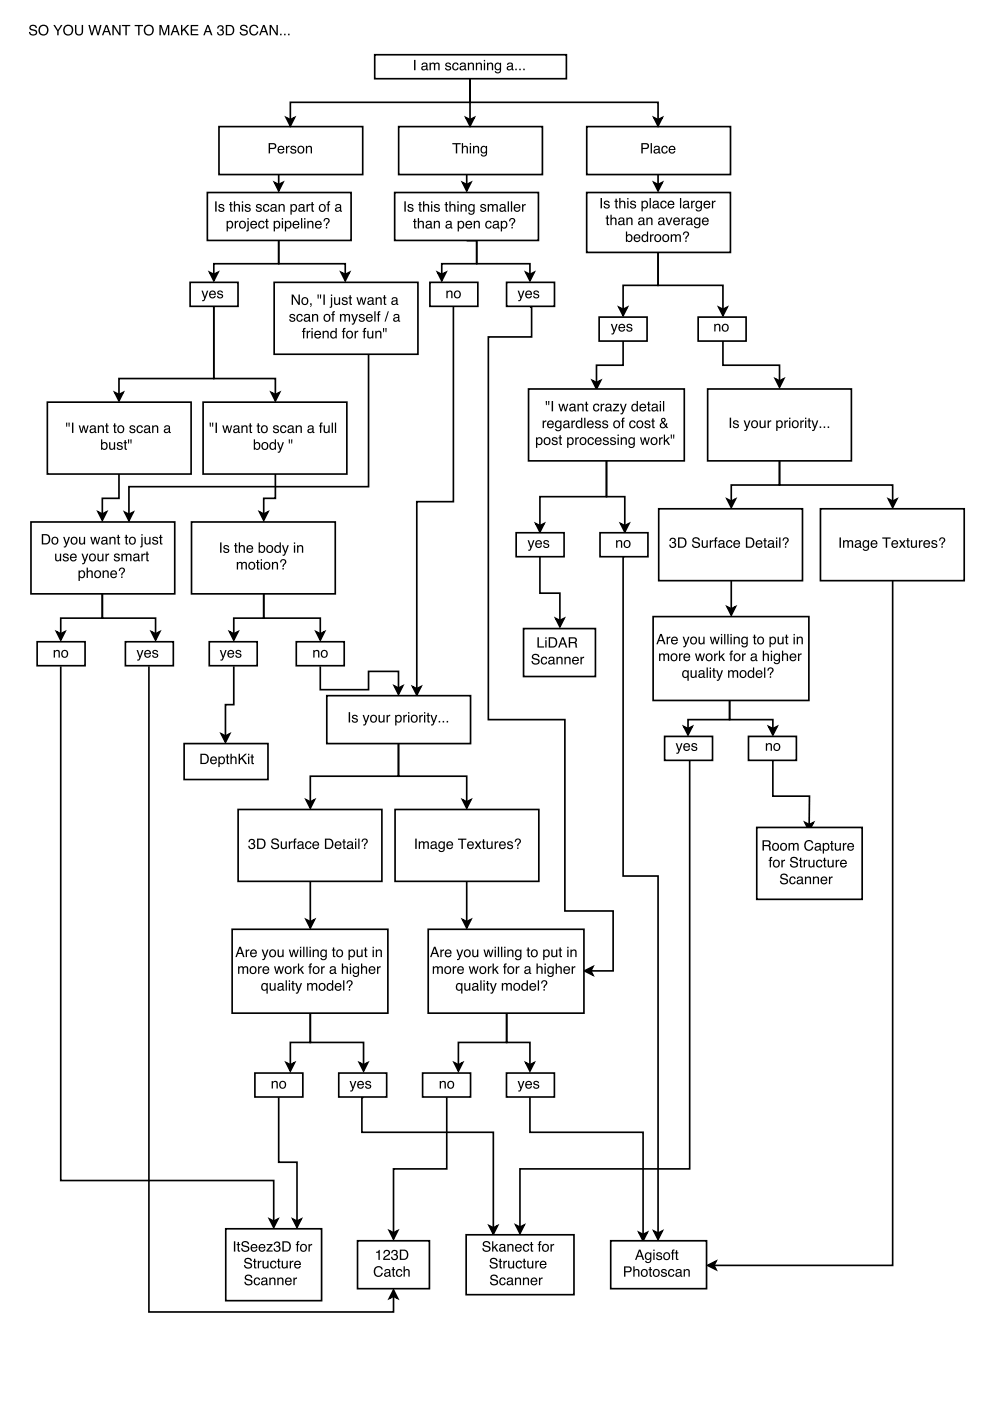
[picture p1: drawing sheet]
<svg xmlns="http://www.w3.org/2000/svg" width="210mm" height="297mm" viewBox="0 0 210 297" stroke-linecap="round" stroke-linejoin="round" font-family="sans-serif">
<g fill="#000">
<path d="M123.9 205.8l1.8-.8-.4 .8 .4 .9z"/>
<path d="M6.4 5.4a.86 .86 0 0 1 1.4 .5h-.3a.51 .51 0 0 0-.5-.4 .51 .51 0 0 0-.5 .5l.3 .1a.84 .84 0 0 1 1.1 1 .93 .93 0 0 1-1 .4 .93 .93 0 0 1-.8-.7h.3a.58 .58 0 0 0 .6 .5 .58 .58 0 0 0 .6-.5l-.5-.3a.67 .67 0 0 1-.8-.2 .67 .67 0 0 1 .1-.9zM8.1 6.4a1.15 1.15 0 0 1 2.3 0 1.15 1.15 0 0 1-2.3 0zM8.7 5.7a.85 .85 0 0 0-.1 1.3 .85 .85 0 0 0 1.2 0 .85 .85 0 0 0 .1-1.2 .85 .85 0 0 0-1.2-.1zM11.3 5.3h.4l.6 1 .6-1h.4l-.9 1.3v.9h-.3v-.9zM13.4 6.4a1.14 1.14 0 0 1 2.2 0 1.14 1.14 0 0 1-2.2 0zM13.9 5.7a.85 .85 0 0 0-.1 1.3 .85 .85 0 0 0 1.2 0 .85 .85 0 0 0 .1-1.2 .85 .85 0 0 0-1.2-.1zM15.9 5.3h.3v1.3a.56 .56 0 0 0 .6 .7 .56 .56 0 0 0 .5-.7v-1.3h.3v1.2a.87 .87 0 0 1-.8 1 .87 .87 0 0 1-.9-1zM18.7 5.3h.4l.4 1.8 .5-1.8h.3l.5 1.8 .4-1.8h.3l-.6 2.2h-.3l-.5-1.8-.5 1.8h-.3zM22.6 5.6l-.4 1h.7zM22.4 5.3h.4l.8 2.2h-.4l-.2-.7h-.9l-.2 .7h-.3zM23.8 5.3h.4l1.1 1.8v-1.8h.3v2.2h-.4l-1.1-1.8v1.8h-.3zM25.8 5.3h1.8v.3h-.7v1.9h-.3v-1.9h-.8zM28.5 5.3h1.8v.3h-.7v1.9h-.3v-1.9h-.8zM30.4 6.4a1.15 1.15 0 0 1 2.3 0 1.15 1.15 0 0 1-2.3 0zM31 5.7a.85 .85 0 0 0-.1 1.3 .85 .85 0 0 0 1.2 0 .85 .85 0 0 0 .1-1.2 .85 .85 0 0 0-1.2-.1zM33.8 5.3h.4l.7 1.8 .6-1.8h.4v2.2h-.3v-1.9l-.6 1.9h-.3l-.6-1.9v1.9h-.3zM37.1 5.6l-.3 1h.7zM37 5.3h.3l.8 2.2h-.3l-.2-.7h-.9l-.2 .7h-.3zM38.4 5.3h.3v1.1l1-1.1h.4l-.9 .9 1 1.3h-.4l-.8-1.1-.3 .3v.8h-.3zM40.4 5.3h1.6v.3h-1.3v.6h1.2v.3h-1.2v.7h1.4v.3h-1.7zM44.1 5.6l-.4 1h.7zM43.9 5.3h.4l.7 2.2h-.3l-.2-.7h-.9l-.2 .7h-.3zM46.3 5.5a.61 .61 0 0 1 .9-.1 .61 .61 0 0 1-.1 .9 .7 .7 0 0 1-.1 1.2 .7 .7 0 0 1-1-.7h.3a.46 .46 0 0 0 .4 .6 .46 .46 0 0 0 .5-.5 .46 .46 0 0 0-.6-.4v-.2a.4 .4 0 0 0 .5-.3 .4 .4 0 0 0-.3-.5 .4 .4 0 0 0-.5 .4v.1h-.2zM48.2 5.5v1.7h.5a.86 .86 0 0 0 .7-.8 .86 .86 0 0 0-.7-.9zM47.9 5.3h.9a1.11 1.11 0 0 1 .9 1.1 1.11 1.11 0 0 1-.9 1.1h-.9zM51.1 5.4a.86 .86 0 0 1 1.4 .5h-.3a.51 .51 0 0 0-.5-.4 .51 .51 0 0 0-.5 .5l.2 .1a.84 .84 0 0 1 1.1 1 .93 .93 0 0 1-.9 .4 .93 .93 0 0 1-.8-.7h.3a.58 .58 0 0 0 .6 .5 .58 .58 0 0 0 .5-.5l-.4-.3a.67 .67 0 0 1-.8-.2 .67 .67 0 0 1 .1-.9zM53.1 5.6a.95 .95 0 0 1 .9-.4 .95 .95 0 0 1 .8 .7h-.3a.7 .7 0 0 0-.9-.4 .7 .7 0 0 0-.5 .9 .69 .69 0 0 0 .6 .9 .69 .69 0 0 0 .8-.6h.3a1.02 1.02 0 0 1-1.3 .8 1.02 1.02 0 0 1-.6-1.4zM55.9 5.6l-.3 1h.7zM55.8 5.3h.3l.8 2.2h-.3l-.3-.7h-.8l-.3 .7h-.3zM57.2 5.3h.3l1.1 1.8v-1.8h.3v2.2h-.3l-1.2-1.8v1.8h-.2zM59.4 7.2h.3v.3h-.3zM60.2 7.2h.3v.3h-.3zM61.1 7.2h.3v.3h-.3z"/>
</g>
<path d="M112.4 65.1h.3v6.3h-9.2v81.2h16.3v40.5h10.2v12.7h-4.7M123.9 205.8l1.8-.8-.4 .8 .4 .9z" fill="none" stroke="#000" stroke-width=".35"/>
<path d="M107.4 59.9h10.2v5h-10.2z" fill="#fff"/>
<path d="M107.4 59.9h10.2v5h-10.2zM96.1 65.1v41.3h-7.7v39.6M87.5 145.6l.9 .4 .9-.4-.9 1.8z" fill="none" stroke="#000" stroke-width=".35"/>
<g fill="#000">
<path d="M87.5 145.6l.9 .4 .9-.4-.9 1.8z"/>
<path d="M109.7 61.6h.3l.5 1.3 .4-1.3h.3l-.6 1.7a.53 .53 0 0 1-.7 .6v-.3h.3l.1-.3zM111.6 61.8a.73 .73 0 0 1 .8-.1 .73 .73 0 0 1 .4 .8h-1.2a.45 .45 0 0 0 .4 .5 .45 .45 0 0 0 .5-.3h.3a.78 .78 0 0 1-1.1 .5 .78 .78 0 0 1-.3-1.2zM111.8 62l-.2 .3h.9l-.3-.5zM113.2 61.7a.64 .64 0 0 1 1.1 .4h-.3a.34 .34 0 0 0-.3-.3 .34 .34 0 0 0-.3 .3l.1 .1a.76 .76 0 0 1 .8 .8 .69 .69 0 0 1-.7 .3 .69 .69 0 0 1-.6-.6h.3a.39 .39 0 0 0 .4 .4 .39 .39 0 0 0 .4-.4l-.1-.1a.76 .76 0 0 1-.9-.7z"/>
</g>
<path d="M91.2 59.9h10.1v5h-10.1z" fill="#fff"/>
<path d="M98.1 38.7l.9 .4 .8-.4-.8 1.8zM99.7 36.9h-.7v2.2M91.2 59.9h10.1v5h-10.1z" fill="none" stroke="#000" stroke-width=".35"/>
<g fill="#000">
<path d="M98.1 38.7l.9 .4 .8-.4-.8 1.8z"/>
<path d="M94.6 61.6h.3v.3a.57 .57 0 0 1 .7-.3 .57 .57 0 0 1 .3 .6v1h-.2v-1a.39 .39 0 0 0-.5-.3 .39 .39 0 0 0-.3 .5v.8h-.3zM96.6 62a.56 .56 0 0 0 0 .8 .56 .56 0 0 0 .7 0 .55 .55 0 0 0 .1-.7 .55 .55 0 0 0-.8-.1zM96.4 61.8a.78 .78 0 0 1 1.1 .1 .78 .78 0 0 1-.1 1.1 .78 .78 0 0 1-1.1-.1v-.7z"/>
</g>
<path d="M84.5 26.8h30.5v10.2h-30.5z" fill="#fff"/>
<path d="M58.2 38.7l.9 .4 .9-.4-.9 1.8zM61.6 36.9h-2.5v2.2M84.5 26.8h30.5v10.2h-30.5z" fill="none" stroke="#000" stroke-width=".35"/>
<g fill="#000">
<path d="M58.2 38.7l.9 .4 .9-.4-.9 1.8z"/>
<path d="M95.9 30.3h1.8v.3h-.8v1.9h-.3v-1.9h-.7zM97.9 30.3h.3v.8a.56 .56 0 0 1 .6-.2 .56 .56 0 0 1 .4 .6v1h-.3v-1a.39 .39 0 0 0-.4-.4 .39 .39 0 0 0-.3 .6v.8h-.3zM99.6 30.9h.3v1.6h-.3zM99.6 30.3h.3v.3h-.3zM100.3 30.9h.2v.3a.57 .57 0 0 1 .7-.3 .57 .57 0 0 1 .4 .6v1h-.3v-1a.39 .39 0 0 0-.5-.3 .39 .39 0 0 0-.2 .5v.8h-.3zM102.1 31.1l.4-.2 .5 .2v-.2h.3v1.5a.7 .7 0 0 1-.6 .8 .7 .7 0 0 1-.8-.5h.3a.46 .46 0 0 0 .6 .2 .46 .46 0 0 0 .2-.6 .69 .69 0 0 1-.9 .1 .69 .69 0 0 1-.2-.9zM102.3 31.3a.56 .56 0 0 0-.1 .7 .56 .56 0 0 0 .7 .2 .56 .56 0 0 0 .1-.7 .56 .56 0 0 0-.7-.2z"/>
</g>
<path d="M46.4 26.8h30.5v10.2h-30.5z" fill="#fff"/>
<path d="M46.4 26.8h30.5v10.2h-30.5zM138.6 38.7l.9 .4 .9-.4-.9 1.8zM139.5 36.9v2.2" fill="none" stroke="#000" stroke-width=".35"/>
<g fill="#000">
<path d="M138.6 38.7l.9 .4 .9-.4-.9 1.8z"/>
<path d="M57 30.3h.9a.63 .63 0 0 1 .7 .7 .63 .63 0 0 1-.7 .6h-.6v.9h-.3zM57.3 30.6v.8h.5a.38 .38 0 0 0 .5-.4 .38 .38 0 0 0-.5-.4zM59 31.1a.73 .73 0 0 1 .9-.1 .73 .73 0 0 1 .4 .8h-1.2a.45 .45 0 0 0 .4 .5 .45 .45 0 0 0 .5-.3h.3a.78 .78 0 0 1-1.1 .5 .78 .78 0 0 1-.3-1.2zM59.3 31.3l-.2 .3h.9l-.3-.4zM60.6 30.9h.3v.3l.5-.3v.3h-.3l-.2 .2v1.1h-.3zM61.7 31a.64 .64 0 0 1 1.1 .4h-.3a.34 .34 0 0 0-.3-.3 .34 .34 0 0 0-.3 .3l.1 .1a.76 .76 0 0 1 .8 .8 .69 .69 0 0 1-.7 .3 .69 .69 0 0 1-.6-.6h.3a.39 .39 0 0 0 .4 .4 .39 .39 0 0 0 .4-.4l-.1-.1a.76 .76 0 0 1-.9-.7zM63.4 31.3a.56 .56 0 0 0 0 .8 .56 .56 0 0 0 .8 .1 .55 .55 0 0 0 0-.8 .55 .55 0 0 0-.8-.1zM63.3 31.1a.78 .78 0 0 1 1.1 .1 .78 .78 0 0 1-.2 1.1 .78 .78 0 0 1-1.1-.1v-.7zM64.9 30.9h.2v.3a.57 .57 0 0 1 .7-.3 .57 .57 0 0 1 .4 .6v1h-.3v-1a.39 .39 0 0 0-.5-.3 .39 .39 0 0 0-.3 .5v.8h-.2z"/>
</g>
<path d="M124.4 26.8h30.5v10.2h-30.5z" fill="#fff"/>
<path d="M99.7 16.8v4.9h-38.1v3.7M99.7 16.8v4.9h39.8v3.7M99.7 16.8v8.6M60.7 24.9l.9 .5 .8-.5-.8 1.8zM98.8 24.9l.9 .5 .8-.5-.8 1.8zM124.4 26.8h30.5v10.2h-30.5zM138.6 24.9l.9 .5 .9-.5-.9 1.8z" fill="none" stroke="#000" stroke-width=".35"/>
<g fill="#000">
<path d="M60.7 24.9l.9 .5 .8-.5-.8 1.8zM98.8 24.9l.9 .5 .8-.5-.8 1.8zM138.6 24.9l.9 .5 .9-.5-.9 1.8z"/>
<path d="M136 30.3h1a.63 .63 0 0 1 .6 .7 .63 .63 0 0 1-.6 .6h-.7v.9h-.3zM136.3 30.6v.8h.6a.38 .38 0 0 0 .4-.4 .38 .38 0 0 0-.4-.4zM138 30.3h.2v2.2h-.2zM138.9 32a.38 .38 0 0 0 .5 .3 .38 .38 0 0 0 .2-.6zM138.7 31.1a.71 .71 0 0 1 1.2 .2v1h.2l-.2 .3a.45 .45 0 0 0-.7 0 .49 .49 0 0 1-.6-.4 .49 .49 0 0 1 .5-.6l.5-.1a.36 .36 0 0 0-.3-.4 .36 .36 0 0 0-.4 .3h-.3zM140.4 31.1a.65 .65 0 0 1 .7-.2 .65 .65 0 0 1 .5 .6h-.3a.44 .44 0 0 0-.6-.3 .44 .44 0 0 0-.2 .6 .42 .42 0 0 0 .3 .5 .42 .42 0 0 0 .5-.3h.3a.72 .72 0 0 1-1 .5 .72 .72 0 0 1-.4-1zM142 31.1a.73 .73 0 0 1 .9-.1 .73 .73 0 0 1 .3 .8h-1.2a.45 .45 0 0 0 .4 .5 .45 .45 0 0 0 .5-.3h.3a.78 .78 0 0 1-1.1 .5 .78 .78 0 0 1-.3-1.2zM142.2 31.3l-.2 .3h.9l-.3-.4z"/>
</g>
<path d="M79.4 11.6h40.7v5.1h-40.7z" fill="#fff"/>
<path d="M79.4 11.6h40.7v5.1h-40.7zM92.8 57.7l.9 .5 .9-.5-.9 1.8zM93.7 58.2v-2.3h7.4v-4.9h-2.1h2.1v4.9h11.3v2.3M111.5 57.7l.9 .5 .8-.5-.8 1.8z" fill="none" stroke="#000" stroke-width=".35"/>
<g fill="#000">
<path d="M92.8 57.7l.9 .5 .9-.5-.9 1.8zM111.5 57.7l.9 .5 .8-.5-.8 1.8z"/>
<path d="M87.8 12.7h.3v2.2h-.3zM89.6 14.3a.38 .38 0 0 0 .5 .4 .38 .38 0 0 0 .2-.6zM89.5 13.5a.71 .71 0 0 1 1.1 .2v1h.2l-.1 .2a.45 .45 0 0 0-.7 0 .49 .49 0 0 1-.7-.3 .49 .49 0 0 1 .5-.6l.6-.2a.36 .36 0 0 0-.4-.3 .36 .36 0 0 0-.4 .3h-.2zM91.1 13.3h.2v.2a.52 .52 0 0 1 .9 0 .53 .53 0 0 1 .6-.2 .53 .53 0 0 1 .4 .5v1.1h-.3v-1.3l-.2-.1-.4 .2v1.2h-.3v-1.1a.36 .36 0 0 0-.5-.3 .36 .36 0 0 0-.2 .5v.9h-.2zM94.6 13.4a.64 .64 0 0 1 1 .4h-.2a.34 .34 0 0 0-.4-.3 .34 .34 0 0 0-.3 .3l.1 .1a.76 .76 0 0 1 .8 .7 .69 .69 0 0 1-.7 .4 .69 .69 0 0 1-.5-.6h.2a.39 .39 0 0 0 .4 .3 .39 .39 0 0 0 .4-.3l-.1-.1a.76 .76 0 0 1-.9-.7zM96.1 13.5a.65 .65 0 0 1 .7-.2 .65 .65 0 0 1 .4 .5h-.2a.44 .44 0 0 0-.6-.3 .44 .44 0 0 0-.2 .6 .42 .42 0 0 0 .3 .6 .42 .42 0 0 0 .5-.4h.2a.72 .72 0 0 1-.9 .6 .72 .72 0 0 1-.4-1zM97.7 14.3a.38 .38 0 0 0 .5 .4 .38 .38 0 0 0 .2-.6zM97.6 13.5a.71 .71 0 0 1 1.2 .2v1h.1l-.1 .2a.45 .45 0 0 0-.7 0 .49 .49 0 0 1-.7-.3 .49 .49 0 0 1 .5-.6l.6-.2a.36 .36 0 0 0-.4-.3 .36 .36 0 0 0-.3 .3h-.3zM99.2 13.3h.2v.2a.57 .57 0 0 1 .7-.2 .57 .57 0 0 1 .4 .6v1h-.3v-1a.39 .39 0 0 0-.5-.4 .39 .39 0 0 0-.2 .6v.8h-.3zM100.9 13.3h.2v.2a.57 .57 0 0 1 .7-.2 .57 .57 0 0 1 .4 .6v1h-.3v-1a.39 .39 0 0 0-.5-.4 .39 .39 0 0 0-.2 .6v.8h-.3zM102.6 13.3h.3v1.6h-.3zM102.6 12.7h.3v.3h-.3zM103.3 13.3h.2v.2a.57 .57 0 0 1 .7-.2 .57 .57 0 0 1 .4 .6v1h-.3v-1a.39 .39 0 0 0-.5-.4 .39 .39 0 0 0-.3 .6v.8h-.2zM105 13.5l.5-.2 .5 .2v-.2h.2v1.5a.7 .7 0 0 1-.5 .7 .7 .7 0 0 1-.8-.4h.3a.46 .46 0 0 0 .6 .2 .46 .46 0 0 0 .2-.6 .69 .69 0 0 1-.9 .1 .69 .69 0 0 1-.2-.9zM105.3 13.6a.56 .56 0 0 0-.2 .7 .56 .56 0 0 0 .7 .3 .56 .56 0 0 0 .2-.8 .56 .56 0 0 0-.7-.2zM107.7 14.3a.38 .38 0 0 0 .5 .4 .38 .38 0 0 0 .2-.6zM107.6 13.5a.71 .71 0 0 1 1.1 .2l.1 1h.1l-.1 .2a.45 .45 0 0 0-.7 0 .49 .49 0 0 1-.7-.3 .49 .49 0 0 1 .5-.6l.6-.2a.36 .36 0 0 0-.4-.3 .36 .36 0 0 0-.3 .3h-.3zM109.3 14.6h.3v.3h-.3zM110.1 14.6h.3v.3h-.3zM110.9 14.6h.4v.3h-.4z"/>
</g>
<path d="M83.7 40.8h30.5v10.2h-30.5z" fill="#fff"/>
<path d="M44.4 57.7l.9 .5 .9-.5-.9 1.8zM45.3 58.2v-2.3h13.8v-4.9v4.9h14.1v2.3M72.3 57.7l.9 .5 .9-.5-.9 1.8zM83.7 40.8h30.5v10.2h-30.5z" fill="none" stroke="#000" stroke-width=".35"/>
<g fill="#000">
<path d="M44.4 57.7l.9 .5 .9-.5-.9 1.8zM72.3 57.7l.9 .5 .9-.5-.9 1.8z"/>
<path d="M85.7 42.7h.3v2.2h-.3zM86.6 43.4a.64 .64 0 0 1 1 .3h-.2a.34 .34 0 0 0-.4-.2 .34 .34 0 0 0-.3 .3h.1a.76 .76 0 0 1 .9 .8 .69 .69 0 0 1-.8 .3 .69 .69 0 0 1-.5-.5h.2a.39 .39 0 0 0 .4 .3 .39 .39 0 0 0 .4-.3l-.1-.1a.76 .76 0 0 1-.8-.8zM88.9 42.8h.3v.5h.2v.2h-.2v1l.2 .2v.2h-.3l-.2-.2v-1.2h-.2v-.2h.2zM89.7 42.7h.3v.8a.56 .56 0 0 1 .6-.2 .56 .56 0 0 1 .4 .6v1h-.3v-1a.39 .39 0 0 0-.5-.4 .39 .39 0 0 0-.2 .5v.9h-.3zM91.4 43.3h.3v1.6h-.3zM91.4 42.7h.3v.3h-.3zM92.2 43.4a.64 .64 0 0 1 1 .3h-.2a.34 .34 0 0 0-.4-.2 .34 .34 0 0 0-.3 .3h.1a.76 .76 0 0 1 .8 .8 .69 .69 0 0 1-.7 .3 .69 .69 0 0 1-.5-.5h.2a.39 .39 0 0 0 .4 .3 .39 .39 0 0 0 .4-.3l-.1-.1a.76 .76 0 0 1-.8-.8zM94.5 42.8h.3v.5h.2v.2h-.2v1l.2 .2v.2h-.3l-.2-.2v-1.2h-.2v-.2h.2zM95.3 42.7h.2v.8a.56 .56 0 0 1 .7-.2 .56 .56 0 0 1 .4 .6v1h-.3v-1a.39 .39 0 0 0-.5-.4 .39 .39 0 0 0-.3 .5v.9h-.2zM97 43.3h.2v1.6h-.2zM97 42.7h.2v.3h-.2zM97.6 43.3h.3v.2a.57 .57 0 0 1 .7-.2 .57 .57 0 0 1 .3 .6v1h-.2v-1a.39 .39 0 0 0-.5-.4 .39 .39 0 0 0-.3 .5v.9h-.3zM99.4 43.5l.5-.2 .5 .2v-.2h.2v1.4a.7 .7 0 0 1-.5 .8 .7 .7 0 0 1-.8-.4h.3a.46 .46 0 0 0 .6 .2 .46 .46 0 0 0 .2-.6 .69 .69 0 0 1-.9 .1 .69 .69 0 0 1-.2-.9zM99.7 43.6a.56 .56 0 0 0-.2 .7 .56 .56 0 0 0 .7 .3 .56 .56 0 0 0 .2-.8 .56 .56 0 0 0-.7-.2zM102 43.4a.64 .64 0 0 1 1 .3h-.2a.34 .34 0 0 0-.4-.2 .34 .34 0 0 0-.3 .3h.1a.76 .76 0 0 1 .9 .8 .69 .69 0 0 1-.8 .3 .69 .69 0 0 1-.5-.5h.2a.39 .39 0 0 0 .4 .3 .39 .39 0 0 0 .4-.3l-.1-.1a.76 .76 0 0 1-.8-.8zM103.4 43.3h.3v.2a.52 .52 0 0 1 .9 0 .53 .53 0 0 1 .6-.2 .53 .53 0 0 1 .4 .5v1.1h-.3v-1.3l-.3-.1-.4 .2v1.2h-.3v-1.1a.36 .36 0 0 0-.4-.3 .36 .36 0 0 0-.2 .5v.9h-.3zM106.2 44.3a.38 .38 0 0 0 .5 .4 .38 .38 0 0 0 .2-.6zM106 43.5a.71 .71 0 0 1 1.2 .2v.9l.2 .1-.2 .2a.45 .45 0 0 0-.7 0 .49 .49 0 0 1-.6-.4 .49 .49 0 0 1 .5-.5l.5-.2a.36 .36 0 0 0-.3-.4 .36 .36 0 0 0-.4 .4h-.3zM107.6 42.7h.3v2.2h-.3zM108.3 42.7h.3v2.2h-.3zM109.1 43.5a.73 .73 0 0 1 .9-.2 .73 .73 0 0 1 .4 .9h-1.2a.45 .45 0 0 0 .3 .5 .45 .45 0 0 0 .6-.3h.2a.78 .78 0 0 1-1.1 .4 .78 .78 0 0 1-.2-1.1zM109.3 43.6l-.1 .3h.9l-.3-.4zM110.7 43.3h.2v.3l.6-.3v.2l-.3 .1-.2 .2v1.1h-.3z"/>
<path d="M87.8 46.4h.3v.4h.2v.3h-.2v1l.2 .1v.2h-.3l-.2-.2v-1.1h-.2v-.3h.2zM88.6 46.2h.3v.9a.56 .56 0 0 1 .6-.3 .56 .56 0 0 1 .4 .6v1h-.3v-1a.39 .39 0 0 0-.5-.4 .39 .39 0 0 0-.2 .6v.8h-.3zM90.5 47.9a.38 .38 0 0 0 .5 .3 .38 .38 0 0 0 .2-.6zM90.4 47a.71 .71 0 0 1 1.1 .2v1h.2l-.1 .3a.45 .45 0 0 0-.7 0 .49 .49 0 0 1-.7-.4 .49 .49 0 0 1 .5-.6l.6-.1a.36 .36 0 0 0-.4-.4 .36 .36 0 0 0-.4 .3h-.2zM92 46.8h.2v.3a.57 .57 0 0 1 .7-.3 .57 .57 0 0 1 .4 .6v1h-.3v-1a.39 .39 0 0 0-.5-.3 .39 .39 0 0 0-.3 .5v.8h-.2zM94.7 47.9a.38 .38 0 0 0 .5 .3 .38 .38 0 0 0 .2-.6zM94.6 47a.71 .71 0 0 1 1.2 .2v1h.1l-.1 .3a.45 .45 0 0 0-.7 0 .49 .49 0 0 1-.7-.4 .49 .49 0 0 1 .5-.6l.6-.1a.36 .36 0 0 0-.3-.4 .36 .36 0 0 0-.4 .3h-.3zM97.4 47.2a.56 .56 0 0 0-.1 .7 .56 .56 0 0 0 .7 .2 .56 .56 0 0 0 .2-.7 .56 .56 0 0 0-.8-.2zM97 46.8h.3v.3a.7 .7 0 0 1 1-.1 .7 .7 0 0 1 .1 .9 .62 .62 0 0 1-.4 .6 .62 .62 0 0 1-.7-.2v.8h-.3zM98.9 47a.73 .73 0 0 1 .9-.1 .73 .73 0 0 1 .3 .8h-1.2a.45 .45 0 0 0 .4 .5 .45 .45 0 0 0 .5-.3h.3a.78 .78 0 0 1-1.1 .5 .78 .78 0 0 1-.2-1.2zM99.1 47.2l-.1 .3h.8l-.3-.4zM100.4 46.8h.3v.3a.57 .57 0 0 1 .7-.3 .57 .57 0 0 1 .3 .6v1h-.2v-1a.39 .39 0 0 0-.5-.3 .39 .39 0 0 0-.3 .5v.8h-.3zM103.1 47a.65 .65 0 0 1 .7-.2 .65 .65 0 0 1 .4 .6h-.2a.44 .44 0 0 0-.6-.3 .44 .44 0 0 0-.2 .6 .42 .42 0 0 0 .3 .5 .42 .42 0 0 0 .5-.3h.2a.72 .72 0 0 1-.9 .5 .72 .72 0 0 1-.4-1zM104.7 47.9a.38 .38 0 0 0 .5 .3 .38 .38 0 0 0 .2-.6zM104.6 47a.71 .71 0 0 1 1.2 .2v1h.1l-.1 .3a.45 .45 0 0 0-.7 0 .49 .49 0 0 1-.7-.4 .49 .49 0 0 1 .5-.6l.6-.1a.36 .36 0 0 0-.3-.4 .36 .36 0 0 0-.4 .3h-.3zM106.6 47.2a.56 .56 0 0 0-.2 .7 .56 .56 0 0 0 .8 .2 .56 .56 0 0 0 .1-.7 .56 .56 0 0 0-.7-.2zM106.2 46.8h.2v.3a.7 .7 0 0 1 1-.1 .7 .7 0 0 1 .2 .9 .62 .62 0 0 1-.5 .6 .62 .62 0 0 1-.7-.2v.8h-.2zM108.4 48.1h.3v.3h-.3zM108.1 46.4a.66 .66 0 0 1 1.1 .1 .66 .66 0 0 1-.4 1l-.1 .4h-.3l.2-.5a.46 .46 0 0 0 .4-.6 .46 .46 0 0 0-.6-.3l-.2 .4h-.3z"/>
</g>
<path d="M44 40.8h30.4v10.2h-30.4z" fill="#fff"/>
<path d="M44 40.8h30.4v10.2h-30.4zM24.3 83.2l.9 .5 .9-.5-.9 1.8zM25.2 83.7v-3.4h20.1v-15.2v15.2h13.1v3.4M57.5 83.2l.9 .5 .9-.5-.9 1.8z" fill="none" stroke="#000" stroke-width=".35"/>
<g fill="#000">
<path d="M24.3 83.2l.9 .5 .9-.5-.9 1.8zM57.5 83.2l.9 .5 .9-.5-.9 1.8z"/>
<path d="M45.6 42.7h.3v2.2h-.3zM46.5 43.4a.64 .64 0 0 1 1 .3h-.2a.34 .34 0 0 0-.4-.2 .34 .34 0 0 0-.3 .3h.1a.76 .76 0 0 1 .8 .8 .69 .69 0 0 1-.7 .3 .69 .69 0 0 1-.5-.5h.2a.39 .39 0 0 0 .4 .3 .39 .39 0 0 0 .4-.3l-.1-.1a.76 .76 0 0 1-.8-.8zM48.8 42.8h.3v.5h.2v.2h-.2v1l.2 .2v.2h-.3l-.2-.2v-1.2h-.2v-.2h.2zM49.6 42.7h.3v.8a.56 .56 0 0 1 .6-.2 .56 .56 0 0 1 .4 .6v1h-.3v-1a.39 .39 0 0 0-.5-.4 .39 .39 0 0 0-.2 .5v.9h-.3zM51.3 43.3h.3v1.6h-.3zM51.3 42.7h.3v.3h-.3zM52.1 43.4a.64 .64 0 0 1 1 .3h-.2a.34 .34 0 0 0-.4-.2 .34 .34 0 0 0-.3 .3h.1a.76 .76 0 0 1 .8 .8 .69 .69 0 0 1-.7 .3 .69 .69 0 0 1-.5-.5h.2a.39 .39 0 0 0 .4 .3 .39 .39 0 0 0 .4-.3l-.1-.1a.76 .76 0 0 1-.9-.8zM54.4 43.4a.64 .64 0 0 1 1.1 .3h-.3a.34 .34 0 0 0-.3-.2 .34 .34 0 0 0-.3 .3 .76 .76 0 0 1 .9 .8 .69 .69 0 0 1-.7 .3 .69 .69 0 0 1-.6-.5h.3a.39 .39 0 0 0 .4 .3 .39 .39 0 0 0 .4-.3l-.1-.1a.76 .76 0 0 1-.9-.8zM55.9 43.5a.65 .65 0 0 1 .7-.2 .65 .65 0 0 1 .5 .5h-.3a.44 .44 0 0 0-.5-.3 .44 .44 0 0 0-.3 .6 .42 .42 0 0 0 .3 .6 .42 .42 0 0 0 .5-.4h.3a.72 .72 0 0 1-.9 .6 .72 .72 0 0 1-.4-1zM57.6 44.3a.38 .38 0 0 0 .5 .4 .38 .38 0 0 0 .2-.6zM57.5 43.5a.71 .71 0 0 1 1.1 .2v.9l.2 .1-.1 .2a.45 .45 0 0 0-.7 0 .49 .49 0 0 1-.7-.4 .49 .49 0 0 1 .5-.5l.5-.2a.36 .36 0 0 0-.3-.4 .36 .36 0 0 0-.4 .4h-.2zM59.1 43.3h.2v.2a.57 .57 0 0 1 .7-.2 .57 .57 0 0 1 .4 .6v1h-.3v-1a.39 .39 0 0 0-.5-.4 .39 .39 0 0 0-.3 .5v.9h-.2zM62 43.6a.56 .56 0 0 0-.2 .8 .56 .56 0 0 0 .8 .1 .56 .56 0 0 0 .1-.7 .56 .56 0 0 0-.7-.2zM61.6 43.3h.2v.2a.7 .7 0 0 1 1-.1 .7 .7 0 0 1 .2 1 .62 .62 0 0 1-.5 .5 .62 .62 0 0 1-.6-.2v.8h-.3zM63.5 44.3a.38 .38 0 0 0 .5 .4 .38 .38 0 0 0 .2-.6zM63.4 43.5a.71 .71 0 0 1 1.2 .2v.9l.1 .1-.1 .2a.45 .45 0 0 0-.7 0 .49 .49 0 0 1-.7-.4 .49 .49 0 0 1 .5-.5l.6-.2a.36 .36 0 0 0-.4-.4 .36 .36 0 0 0-.3 .4h-.3zM65 43.3h.3v.3l.5-.3v.2l-.3 .1-.2 .2v1.1h-.3zM66.1 42.8h.2v.5h.3v.2h-.3v1l.3 .2v.2h-.4l-.1-.2v-1.2h-.3v-.2h.3zM68 43.7a.56 .56 0 0 0-.1 .7 .56 .56 0 0 0 .8 .1 .55 .55 0 0 0 .1-.8 .55 .55 0 0 0-.8 0zM67.8 43.5a.78 .78 0 0 1 1.1 .1 .78 .78 0 0 1-.1 1.1 .78 .78 0 0 1-1.1-.2l-.1-.6zM69.5 42.8l.5-.1v.2l-.3 .2v.2h.3v.2h-.3v1.4h-.2v-1.4h-.3v-.2h.3zM71.3 44.3a.38 .38 0 0 0 .5 .4 .38 .38 0 0 0 .2-.6zM71.2 43.5a.71 .71 0 0 1 1.1 .2v.9l.2 .1-.1 .2a.45 .45 0 0 0-.7 0 .49 .49 0 0 1-.7-.4 .49 .49 0 0 1 .5-.5l.6-.2a.36 .36 0 0 0-.4-.4 .36 .36 0 0 0-.4 .4h-.2z"/>
<path d="M48.4 47.2a.56 .56 0 0 0-.1 .7 .56 .56 0 0 0 .7 .2 .56 .56 0 0 0 .2-.7 .56 .56 0 0 0-.8-.2zM48 46.8h.3v.3a.7 .7 0 0 1 1-.1 .7 .7 0 0 1 .1 .9 .62 .62 0 0 1-.4 .6 .62 .62 0 0 1-.7-.2v.8h-.3zM49.8 46.8h.2v.3l.5-.3v.3h-.2l-.2 .3-.1 1h-.2zM51 47.2a.56 .56 0 0 0 0 .8 .56 .56 0 0 0 .8 .1 .55 .55 0 0 0 0-.8 .55 .55 0 0 0-.8-.1zM50.9 47a.78 .78 0 0 1 1.1 .1 .78 .78 0 0 1-.1 1.1 .78 .78 0 0 1-1.2-.1v-.7zM52.5 46.2h.2v.4h-.2zM52.5 46.8h.2v2l-.2 .2-.3 .1v-.3l.3-.1zM53.3 47a.73 .73 0 0 1 .8-.1 .73 .73 0 0 1 .4 .8h-1.2a.45 .45 0 0 0 .4 .5 .45 .45 0 0 0 .5-.3h.3a.78 .78 0 0 1-1.1 .5 .78 .78 0 0 1-.3-1.2zM53.5 47.2l-.2 .3h.9l-.3-.4zM54.9 47a.65 .65 0 0 1 .7-.2 .65 .65 0 0 1 .5 .6h-.3a.44 .44 0 0 0-.6-.3 .44 .44 0 0 0-.2 .6 .42 .42 0 0 0 .3 .5 .42 .42 0 0 0 .5-.3h.3a.72 .72 0 0 1-.9 .5 .72 .72 0 0 1-.5-1zM56.4 46.4h.3v.4h.2v.3h-.2v1l.2 .1v.2h-.3l-.2-.2v-1.1h-.2v-.3h.2zM58.4 47.2a.56 .56 0 0 0-.1 .7 .56 .56 0 0 0 .7 .2 .56 .56 0 0 0 .1-.7 .56 .56 0 0 0-.7-.2zM58 46.8h.3v.3a.7 .7 0 0 1 1-.1 .7 .7 0 0 1 .1 .9 .62 .62 0 0 1-.4 .6 .62 .62 0 0 1-.7-.2v.8h-.3zM59.7 46.8h.3v1.6h-.3zM59.7 46.2h.3v.3h-.3zM60.8 47.2a.56 .56 0 0 0-.2 .7 .56 .56 0 0 0 .8 .2 .56 .56 0 0 0 .1-.7 .56 .56 0 0 0-.7-.2zM60.4 46.8h.3v.3a.7 .7 0 0 1 .9-.1 .7 .7 0 0 1 .2 .9 .62 .62 0 0 1-.5 .6 .62 .62 0 0 1-.6-.2v.8h-.3zM62.2 47a.73 .73 0 0 1 .9-.1 .73 .73 0 0 1 .4 .8h-1.2a.45 .45 0 0 0 .4 .5 .45 .45 0 0 0 .5-.3h.3a.78 .78 0 0 1-1.2 .5 .78 .78 0 0 1-.2-1.2zM62.5 47.2l-.2 .3h.9l-.3-.4zM63.8 46.2h.3v2.2h-.3zM64.5 46.8h.3v1.6h-.3zM64.5 46.2h.3v.3h-.3zM65.2 46.8h.2v.3a.57 .57 0 0 1 .7-.3 .57 .57 0 0 1 .4 .6v1h-.3v-1a.39 .39 0 0 0-.5-.3 .39 .39 0 0 0-.3 .5v.8h-.2zM67 47a.73 .73 0 0 1 .9-.1 .73 .73 0 0 1 .3 .8h-1.2a.45 .45 0 0 0 .4 .5 .45 .45 0 0 0 .5-.3h.3a.78 .78 0 0 1-1.1 .5 .78 .78 0 0 1-.2-1.2zM67.2 47.2l-.1 .3h.8l-.2-.4zM69.1 48.1h.3v.3h-.3zM68.8 46.4a.66 .66 0 0 1 1 .1 .66 .66 0 0 1-.3 1l-.1 .4h-.3l.1-.5a.46 .46 0 0 0 .4-.6 .46 .46 0 0 0-.6-.3l-.2 .4h-.2z"/>
</g>
<path d="M40.3 59.9h10.2v5h-10.2z" fill="#fff"/>
<path d="M40.3 59.9h10.2v5h-10.2zM73.2 75h4.9v28.2h-50.8v5.9M26.5 108.6l.8 .5 .9-.5-.9 1.8z" fill="none" stroke="#000" stroke-width=".35"/>
<g fill="#000">
<path d="M26.5 108.6l.8 .5 .9-.5-.9 1.8z"/>
<path d="M42.7 61.6h.3l.4 1.3 .5-1.3h.3l-.7 1.7a.53 .53 0 0 1-.6 .6v-.3h.2l.2-.3zM44.5 61.8a.73 .73 0 0 1 .9-.1 .73 .73 0 0 1 .4 .8h-1.2a.45 .45 0 0 0 .3 .5 .45 .45 0 0 0 .6-.3h.3a.78 .78 0 0 1-1.2 .5 .78 .78 0 0 1-.2-1.2zM44.7 62l-.1 .3h.9l-.3-.5zM46.2 61.7a.64 .64 0 0 1 1.1 .4h-.3a.34 .34 0 0 0-.3-.3 .34 .34 0 0 0-.4 .3l.1 .1a.76 .76 0 0 1 .9 .8 .69 .69 0 0 1-.7 .3 .69 .69 0 0 1-.6-.6h.3a.39 .39 0 0 0 .4 .4 .39 .39 0 0 0 .3-.4v-.1a.76 .76 0 0 1-.9-.7z"/>
</g>
<path d="M58.1 59.9h30.5v15.2h-30.5z" fill="#fff"/>
<path d="M58.1 59.9h30.5v15.2h-30.5zM131.2 65.1l.9 .5 .9-.5-.9 1.8zM132.1 65.6v-5.1h7.4v-7.1v7.1h13.8v5.1M152.4 65.1l.9 .5 .9-.5-.9 1.8z" fill="none" stroke="#000" stroke-width=".35"/>
<g fill="#000">
<path d="M131.2 65.1l.9 .5 .9-.5-.9 1.8zM152.4 65.1l.9 .5 .9-.5-.9 1.8z"/>
<path d="M61.5 66.7a.64 .64 0 0 1 1.1 .3h-.3a.34 .34 0 0 0-.3-.2 .34 .34 0 0 0-.3 .3v.1a.76 .76 0 0 1 .9 .7 .69 .69 0 0 1-.7 .4 .69 .69 0 0 1-.6-.6h.3a.39 .39 0 0 0 .4 .3 .39 .39 0 0 0 .3-.3v-.1a.76 .76 0 0 1-.9-.7zM63 66.8a.65 .65 0 0 1 .7-.2 .65 .65 0 0 1 .5 .5h-.3a.44 .44 0 0 0-.6-.3 .44 .44 0 0 0-.2 .6 .42 .42 0 0 0 .3 .6 .42 .42 0 0 0 .5-.4h.3a.72 .72 0 0 1-.9 .6 .72 .72 0 0 1-.4-1zM64.7 67.6a.38 .38 0 0 0 .5 .4 .38 .38 0 0 0 .2-.6zM64.6 66.8a.71 .71 0 0 1 1.1 .2v.9l.2 .1-.1 .2a.45 .45 0 0 0-.7 0 .49 .49 0 0 1-.7-.3 .49 .49 0 0 1 .5-.6l.5-.2a.36 .36 0 0 0-.3-.3 .36 .36 0 0 0-.4 .3h-.2zM66.2 66.6h.2v.2a.57 .57 0 0 1 .7-.2 .57 .57 0 0 1 .4 .6v1h-.3v-1a.39 .39 0 0 0-.5-.4 .39 .39 0 0 0-.3 .5v.9h-.2zM69 67a.56 .56 0 0 0-.1 .7 .56 .56 0 0 0 .8 .1 .55 .55 0 0 0 .1-.8 .55 .55 0 0 0-.8 0zM68.8 66.8a.78 .78 0 0 1 1.1 .1 .78 .78 0 0 1-.1 1.1 .78 .78 0 0 1-1.1-.1l-.1-.7zM70.5 66.1l.5-.1v.2l-.3 .2v.2h.3v.2h-.3v1.4h-.2v-1.4h-.3v-.2h.3zM72.1 66.6h.2v.2a.52 .52 0 0 1 .9 0 .53 .53 0 0 1 .7-.2 .53 .53 0 0 1 .3 .5v1.1h-.3v-1.3l-.2-.1-.4 .2v1.2h-.3v-1.1a.36 .36 0 0 0-.4-.3 .36 .36 0 0 0-.3 .5v.9h-.2zM74.5 66.6h.3l.4 1.3 .4-1.3h.3l-.6 1.7a.53 .53 0 0 1-.7 .5v-.2h.3l.1-.4zM76.3 66.7a.64 .64 0 0 1 1 .3h-.2a.34 .34 0 0 0-.4-.2 .34 .34 0 0 0-.3 .3l.1 .1a.76 .76 0 0 1 .8 .7 .69 .69 0 0 1-.7 .4 .69 .69 0 0 1-.6-.6h.3a.39 .39 0 0 0 .4 .3 .39 .39 0 0 0 .4-.3l-.1-.1a.76 .76 0 0 1-.9-.7zM77.8 66.8a.73 .73 0 0 1 .9-.2 .73 .73 0 0 1 .3 .9h-1.1a.45 .45 0 0 0 .3 .5 .45 .45 0 0 0 .5-.3h.3a.78 .78 0 0 1-1.1 .5 .78 .78 0 0 1-.2-1.2zM78 66.9l-.1 .4h.9l-.3-.5zM79.4 66h.2v2.2h-.2zM80.2 66.1l.4-.1v.2l-.2 .2v.2h.2v.2h-.2v1.4h-.3v-1.4h-.2v-.2h.2zM82.2 66h.2l-.6 2.2h-.3zM83.7 67.6a.38 .38 0 0 0 .4 .4 .38 .38 0 0 0 .2-.6zM83.5 66.8a.71 .71 0 0 1 1.2 .2v.9l.1 .1-.1 .2a.45 .45 0 0 0-.7 0 .49 .49 0 0 1-.7-.3 .49 .49 0 0 1 .5-.6l.6-.2a.36 .36 0 0 0-.3-.3 .36 .36 0 0 0-.4 .3h-.3z"/>
<path d="M61.8 62.4h.4l1.1 1.8v-1.8h.3v2.2h-.4l-1.1-1.7v1.7h-.3zM64.3 63.4a.56 .56 0 0 0-.1 .8 .56 .56 0 0 0 .8 .1 .55 .55 0 0 0 .1-.8 .55 .55 0 0 0-.8-.1zM64.1 63.2a.78 .78 0 0 1 1.1 .1 .78 .78 0 0 1-.1 1.1 .78 .78 0 0 1-1.1-.1l-.1-.7zM65.8 64.3h.3l-.1 .6-.2 .2 .1-.4-.1-.1z"/>
<path d="M64.3 69.7l.5-.2v.3l-.3 .1v.3h.3v.2h-.3v1.3h-.3v-1.3h-.2v-.2h.2zM65 70.1h.3v.3l.5-.3v.3h-.3l-.2 .3v1h-.3zM66 70.2h.3v1.5h-.3zM66 69.6h.3v.3h-.3zM66.8 70.4a.73 .73 0 0 1 .9-.2 .73 .73 0 0 1 .4 .8h-1.2a.45 .45 0 0 0 .3 .6 .45 .45 0 0 0 .6-.4h.3a.78 .78 0 0 1-1.2 .5 .78 .78 0 0 1-.2-1.2zM67 70.5l-.1 .3h.9l-.3-.4zM68.4 70.1h.3v.3a.57 .57 0 0 1 .6-.3 .57 .57 0 0 1 .4 .6v1h-.3v-1a.39 .39 0 0 0-.5-.3 .39 .39 0 0 0-.2 .5v.8h-.3zM70.4 70.5a.55 .55 0 0 0-.1 .7 .55 .55 0 0 0 .7 .2 .55 .55 0 0 0 .1-.7 .55 .55 0 0 0-.7-.2zM70.3 70.2l.5-.1 .3 .3v-.9h.3v2.2h-.2v-.2a.73 .73 0 0 1-1.1 .1 .73 .73 0 0 1 0-1zM72.8 69.7l.4-.2v.3l-.2 .1v.3h.2v.2h-.2v1.3h-.3v-1.3h-.2v-.2h.2zM73.8 70.5a.56 .56 0 0 0-.1 .8 .56 .56 0 0 0 .8 .1 .55 .55 0 0 0 0-.8 .55 .55 0 0 0-.7-.1zM73.6 70.3a.78 .78 0 0 1 1.1 .1 .78 .78 0 0 1-.1 1.1 .78 .78 0 0 1-1.1-.1l-.1-.7zM75.2 70.1h.2v.3l.6-.3v.3h-.3l-.2 .3v1h-.3zM77.2 69.7l.4-.2v.3l-.2 .1v.3h.2v.2h-.2v1.3h-.3v-1.3h-.2v-.2h.2zM77.9 70.1h.2v1.1a.41 .41 0 0 0 .6 .3 .41 .41 0 0 0 .2-.6v-.8h.3v1.6h-.3v-.2a.55 .55 0 0 1-.6 .3 .55 .55 0 0 1-.4-.6zM79.6 70.1h.2v.3a.57 .57 0 0 1 .7-.3 .57 .57 0 0 1 .4 .6v1h-.3v-1a.39 .39 0 0 0-.5-.3 .39 .39 0 0 0-.3 .5v.8h-.2zM81.7 69.6h.3l-.1 .8h-.2zM81.2 69.6h.3l-.1 .8h-.2z"/>
<path d="M67.8 62.4h.3v.9h-.2zM67.3 62.4h.3l-.1 .9h-.1zM68.6 62.4h.3v2.2h-.3zM70.2 62.4h.2v.4h-.2zM70.2 63h.2v2l-.2 .2-.3 .1v-.3l.3-.1zM70.8 63h.3v1.1a.41 .41 0 0 0 .5 .3 .41 .41 0 0 0 .2-.6v-.8h.3v1.6h-.2v-.2a.55 .55 0 0 1-.7 .3 .55 .55 0 0 1-.4-.6zM72.6 63.1a.64 .64 0 0 1 1.1 .4h-.3a.34 .34 0 0 0-.3-.3 .34 .34 0 0 0-.3 .3l.1 .1a.76 .76 0 0 1 .8 .8 .69 .69 0 0 1-.7 .3 .69 .69 0 0 1-.6-.6h.3a.39 .39 0 0 0 .4 .4 .39 .39 0 0 0 .4-.4l-.1-.1a.76 .76 0 0 1-.9-.7zM74.1 62.6h.3v.4h.2v.3h-.2v1l.2 .1v.2h-.3l-.2-.2v-1.1h-.2v-.3h.2zM75.6 63h.3l.3 1.3 .3-1.3h.3l.3 1.3 .3-1.3h.3l-.5 1.6h-.2l-.4-1.2-.3 1.2h-.3zM78.2 64.1a.38 .38 0 0 0 .5 .3 .38 .38 0 0 0 .2-.6zM78 63.2a.71 .71 0 0 1 1.2 .2v1h.2l-.2 .3a.45 .45 0 0 0-.7 0 .49 .49 0 0 1-.6-.4 .49 .49 0 0 1 .5-.6l.5-.1a.36 .36 0 0 0-.3-.4 .36 .36 0 0 0-.4 .3h-.2zM79.6 63h.3v.3a.57 .57 0 0 1 .6-.3 .57 .57 0 0 1 .4 .6v1h-.2v-1a.39 .39 0 0 0-.5-.3 .39 .39 0 0 0-.3 .5v.8h-.3zM81.4 62.6h.3v.4h.2v.3h-.2v1l.2 .1v.2h-.4l-.1-.2v-1.1h-.2v-.3h.2zM83.3 64.1a.38 .38 0 0 0 .5 .3 .38 .38 0 0 0 .2-.6zM83.1 63.2a.71 .71 0 0 1 1.2 .2v1h.2l-.2 .3a.45 .45 0 0 0-.7 0 .49 .49 0 0 1-.6-.4 .49 .49 0 0 1 .5-.6l.5-.1a.36 .36 0 0 0-.3-.4 .36 .36 0 0 0-.4 .3h-.3z"/>
</g>
<path d="M124.4 40.8h30.5v12.7h-30.5z" fill="#fff"/>
<path d="M124.4 40.8h30.5v12.7h-30.5zM132.1 72.1v5.3h-5.6v3.7M125.6 80.7l.9 .4 .9-.4-.9 1.7z" fill="none" stroke="#000" stroke-width=".35"/>
<g fill="#000">
<path d="M125.6 80.7l.9 .4 .9-.4-.9 1.7z"/>
<path d="M127.3 42h.3v2.2h-.3zM128.2 42.7a.64 .64 0 0 1 1 .3h-.2a.34 .34 0 0 0-.4-.2 .34 .34 0 0 0-.3 .3h.1a.76 .76 0 0 1 .9 .8 .69 .69 0 0 1-.8 .3 .69 .69 0 0 1-.5-.5h.2a.39 .39 0 0 0 .4 .3 .39 .39 0 0 0 .4-.4h-.1a.76 .76 0 0 1-.8-.8zM130.5 42.1h.3v.5h.2v.2h-.2v1l.2 .2v.2h-.3l-.2-.2v-1.2h-.2v-.2h.2zM131.3 42h.3v.8a.56 .56 0 0 1 .6-.2 .56 .56 0 0 1 .4 .5v1.1h-.3v-1a.39 .39 0 0 0-.5-.4 .39 .39 0 0 0-.2 .5v.9h-.3zM133 42.6h.3v1.6h-.3zM133 42h.3v.3h-.3zM133.8 42.7a.64 .64 0 0 1 1 .3h-.2a.34 .34 0 0 0-.4-.2 .34 .34 0 0 0-.3 .3h.1a.76 .76 0 0 1 .8 .8 .69 .69 0 0 1-.7 .3 .69 .69 0 0 1-.5-.5h.2a.39 .39 0 0 0 .4 .3 .39 .39 0 0 0 .4-.4h-.1a.76 .76 0 0 1-.9-.8zM136.4 42.9a.56 .56 0 0 0-.1 .8 .56 .56 0 0 0 .7 .1 .56 .56 0 0 0 .1-.7 .56 .56 0 0 0-.7-.2zM136 42.6h.3v.2a.7 .7 0 0 1 .9-.1 .7 .7 0 0 1 .2 1 .62 .62 0 0 1-.5 .5 .62 .62 0 0 1-.6-.2v.8h-.3zM137.7 42h.3v2.2h-.3zM138.6 43.6a.38 .38 0 0 0 .5 .4 .38 .38 0 0 0 .2-.6zM138.5 42.7a.71 .71 0 0 1 1.2 .3v.9l.1 .1-.1 .2a.45 .45 0 0 0-.7 0 .49 .49 0 0 1-.7-.4 .49 .49 0 0 1 .5-.5l.6-.2a.36 .36 0 0 0-.4-.4 .36 .36 0 0 0-.3 .4h-.3zM140.2 42.8a.65 .65 0 0 1 .7-.3 .65 .65 0 0 1 .5 .6h-.3a.44 .44 0 0 0-.6-.3 .44 .44 0 0 0-.2 .6 .42 .42 0 0 0 .3 .6 .42 .42 0 0 0 .5-.4h.3a.72 .72 0 0 1-1 .6 .72 .72 0 0 1-.4-1zM141.7 42.8a.73 .73 0 0 1 .9-.2 .73 .73 0 0 1 .4 .9h-1.2a.45 .45 0 0 0 .4 .5 .45 .45 0 0 0 .5-.3h.3a.78 .78 0 0 1-1.1 .4 .78 .78 0 0 1-.3-1.1zM142 42.9l-.2 .3h.9l-.3-.4zM144.2 42h.2v2.2h-.2zM145.1 43.6a.38 .38 0 0 0 .5 .4 .38 .38 0 0 0 .2-.6zM144.9 42.7a.71 .71 0 0 1 1.2 .3v.9l.2 .1-.2 .2a.45 .45 0 0 0-.7 0 .49 .49 0 0 1-.6-.4 .49 .49 0 0 1 .5-.5l.5-.2a.36 .36 0 0 0-.3-.4 .36 .36 0 0 0-.4 .4h-.3zM146.5 42.6h.3v.2l.5-.3v.3l-.3 .1-.2 .2v1.1h-.3zM147.6 42.8l.5-.3 .5 .3v-.2h.2v1.4a.7 .7 0 0 1-.5 .8 .7 .7 0 0 1-.8-.4h.3a.46 .46 0 0 0 .6 .2 .46 .46 0 0 0 .2-.7 .69 .69 0 0 1-.9 .2 .69 .69 0 0 1-.2-1zM147.9 42.9a.56 .56 0 0 0-.2 .7 .56 .56 0 0 0 .7 .3 .56 .56 0 0 0 .2-.8 .56 .56 0 0 0-.7-.2zM149.4 42.8a.73 .73 0 0 1 .8-.2 .73 .73 0 0 1 .4 .9h-1.2a.45 .45 0 0 0 .4 .5 .45 .45 0 0 0 .5-.3h.3a.78 .78 0 0 1-1.1 .4 .78 .78 0 0 1-.3-1.1zM149.6 42.9l-.2 .3h.9l-.3-.4zM150.9 42.6h.3v.2l.5-.3v.3l-.3 .1-.2 .2v1.1h-.3z"/>
<path d="M128.6 45.7h.3v.4h.3v.2h-.3v1.1l.3 .1v.2h-.4l-.2-.2v-1.2h-.2v-.2h.2zM129.4 45.5h.3v.8a.56 .56 0 0 1 .6-.2 .56 .56 0 0 1 .4 .6v1h-.3v-1a.39 .39 0 0 0-.4-.4 .39 .39 0 0 0-.3 .6v.8h-.3zM131.4 47.2a.38 .38 0 0 0 .5 .3 .38 .38 0 0 0 .1-.6zM131.2 46.3a.71 .71 0 0 1 1.2 .2v1h.1l-.1 .3a.45 .45 0 0 0-.7 0 .49 .49 0 0 1-.7-.4 .49 .49 0 0 1 .5-.6l.6-.1a.36 .36 0 0 0-.3-.4 .36 .36 0 0 0-.4 .3h-.3zM132.8 46.1h.3v.3a.57 .57 0 0 1 .6-.3 .57 .57 0 0 1 .4 .6v1h-.3v-1a.39 .39 0 0 0-.4-.3 .39 .39 0 0 0-.3 .5v.8h-.3zM135.6 47.2a.38 .38 0 0 0 .5 .3 .38 .38 0 0 0 .2-.6zM135.4 46.3a.71 .71 0 0 1 1.2 .2v1h.2l-.1 .3a.45 .45 0 0 0-.7 0 .49 .49 0 0 1-.7-.4 .49 .49 0 0 1 .5-.6l.5-.1a.36 .36 0 0 0-.3-.4 .36 .36 0 0 0-.4 .3h-.2zM137 46.1h.3v.3a.57 .57 0 0 1 .7-.3 .57 .57 0 0 1 .3 .6v1h-.2v-1a.39 .39 0 0 0-.5-.3 .39 .39 0 0 0-.3 .5v.8h-.3zM139.8 47.2a.38 .38 0 0 0 .5 .3 .38 .38 0 0 0 .2-.6zM139.7 46.3a.71 .71 0 0 1 1.1 .2v1h.2l-.1 .3a.45 .45 0 0 0-.7 0 .49 .49 0 0 1-.7-.4 .49 .49 0 0 1 .5-.6l.6-.1a.36 .36 0 0 0-.4-.4 .36 .36 0 0 0-.4 .3h-.2zM141.1 46.1h.3l.4 1.3 .5-1.3h.3l-.6 1.6h-.3zM142.9 46.3a.73 .73 0 0 1 .9-.1 .73 .73 0 0 1 .4 .8h-1.2a.45 .45 0 0 0 .3 .5 .45 .45 0 0 0 .6-.3h.2a.78 .78 0 0 1-1.1 .5 .78 .78 0 0 1-.2-1.2zM143.1 46.5l-.1 .3h.9l-.3-.5zM144.5 46.1h.3v.3l.5-.3v.3h-.3l-.2 .2v1.1h-.3zM145.7 47.2a.38 .38 0 0 0 .5 .3 .38 .38 0 0 0 .2-.6zM145.6 46.3a.71 .71 0 0 1 1.2 .2v1h.1l-.1 .3a.45 .45 0 0 0-.7 0 .49 .49 0 0 1-.7-.4 .49 .49 0 0 1 .5-.6l.6-.1a.36 .36 0 0 0-.3-.4 .36 .36 0 0 0-.4 .3h-.3zM147.3 46.3l.5-.2 .5 .2v-.2h.2v1.5a.7 .7 0 0 1-.5 .8 .7 .7 0 0 1-.9-.5h.3a.46 .46 0 0 0 .6 .2 .46 .46 0 0 0 .2-.6 .69 .69 0 0 1-.9 .1 .69 .69 0 0 1-.2-.9zM147.5 46.5a.56 .56 0 0 0-.1 .7 .56 .56 0 0 0 .7 .2 .56 .56 0 0 0 .1-.7 .56 .56 0 0 0-.7-.2zM149 46.3a.73 .73 0 0 1 .9-.1 .73 .73 0 0 1 .4 .8h-1.2a.45 .45 0 0 0 .3 .5 .45 .45 0 0 0 .6-.3h.2a.78 .78 0 0 1-1.1 .5 .78 .78 0 0 1-.2-1.2zM149.2 46.5l-.1 .3h.9l-.3-.5z"/>
<path d="M132.7 49.1h.3v.8a.7 .7 0 0 1 .9-.1 .7 .7 0 0 1 .2 .9 .63 .63 0 0 1-.4 .6 .63 .63 0 0 1-.7-.2v.2h-.3zM133.1 50a.55 .55 0 0 0-.1 .8 .55 .55 0 0 0 .7 .1 .56 .56 0 0 0 .1-.7 .56 .56 0 0 0-.7-.2zM134.5 49.9a.73 .73 0 0 1 .9-.2 .73 .73 0 0 1 .4 .9h-1.2a.45 .45 0 0 0 .4 .5 .45 .45 0 0 0 .5-.3h.3a.78 .78 0 0 1-1.1 .4 .78 .78 0 0 1-.3-1.1zM134.8 50l-.2 .4h.9l-.3-.5zM136.4 50a.55 .55 0 0 0-.1 .8 .55 .55 0 0 0 .7 .1 .55 .55 0 0 0 .2-.7 .55 .55 0 0 0-.8-.2zM136.3 49.8l.6-.1 .3 .2v-.8h.2v2.2h-.2v-.2a.73 .73 0 0 1-1 0 .73 .73 0 0 1-.1-1zM137.8 49.7h.3v.3l.5-.3v.2l-.3 .1-.2 .2v1.1h-.3zM139.1 50.1a.56 .56 0 0 0 0 .7 .56 .56 0 0 0 .7 .1 .55 .55 0 0 0 .1-.8 .55 .55 0 0 0-.8 0zM138.9 49.9a.78 .78 0 0 1 1.1 .1 .78 .78 0 0 1-.1 1.1 .78 .78 0 0 1-1.1-.1l-.1-.7zM140.8 50.1a.56 .56 0 0 0-.1 .7 .56 .56 0 0 0 .8 .1 .55 .55 0 0 0 .1-.8 .55 .55 0 0 0-.8 0zM140.6 49.9a.78 .78 0 0 1 1.1 .1 .78 .78 0 0 1-.1 1.1 .78 .78 0 0 1-1.1-.1l-.1-.7zM142.2 49.7h.3v.2a.52 .52 0 0 1 .9 0 .53 .53 0 0 1 .6-.2 .53 .53 0 0 1 .4 .5v1.1h-.3v-1.3l-.3-.1-.4 .2v1.2h-.3v-1.1a.36 .36 0 0 0-.4-.3 .36 .36 0 0 0-.2 .5v.9h-.3zM145.3 51h.3v.3h-.3zM145 49.3a.66 .66 0 0 1 1 0 .66 .66 0 0 1-.3 1l-.1 .4h-.3l.1-.5a.46 .46 0 0 0 .4-.5 .46 .46 0 0 0-.6-.4l-.2 .5h-.2z"/>
</g>
<path d="M127 67.2h10.2v5.1h-10.2z" fill="#fff"/>
<path d="M127 67.2h10.2v5.1h-10.2zM153.3 72.1v5.3h12v3.4M164.4 80.3l.9 .5 .9-.5-.9 1.8z" fill="none" stroke="#000" stroke-width=".35"/>
<g fill="#000">
<path d="M164.4 80.3l.9 .5 .9-.5-.9 1.8z"/>
<path d="M129.5 68.7h.3l.4 1.3 .5-1.3h.3l-.7 1.7a.53 .53 0 0 1-.7 .5v-.2h.3l.2-.4zM131.3 68.9a.73 .73 0 0 1 .9-.2 .73 .73 0 0 1 .4 .9h-1.2a.45 .45 0 0 0 .3 .5 .45 .45 0 0 0 .6-.3h.2a.78 .78 0 0 1-1.1 .4 .78 .78 0 0 1-.2-1.1zM131.5 69l-.1 .3h.9l-.3-.4zM133 68.8a.64 .64 0 0 1 1 .3h-.2a.34 .34 0 0 0-.4-.2 .34 .34 0 0 0-.3 .3h.1a.76 .76 0 0 1 .9 .8 .69 .69 0 0 1-.8 .3 .69 .69 0 0 1-.5-.5h.2a.39 .39 0 0 0 .4 .3 .39 .39 0 0 0 .4-.3l-.1-.1a.76 .76 0 0 1-.8-.8z"/>
</g>
<path d="M148 67.2h10.2v5.1h-10.2z" fill="#fff"/>
<path d="M148 67.2h10.2v5.1h-10.2zM113.6 111l.9 .4 .9-.4-.9 1.8zM114.5 111.4v-6.1h14.1v-7.8v7.8h3.9v6.1M131.6 111l.9 .4 .9-.4-.9 1.8z" fill="none" stroke="#000" stroke-width=".35"/>
<g fill="#000">
<path d="M113.6 111l.9 .4 .9-.4-.9 1.8zM131.6 111l.9 .4 .9-.4-.9 1.8z"/>
<path d="M151.4 68.7h.3v.2a.57 .57 0 0 1 .7-.2 .57 .57 0 0 1 .3 .6v1h-.2v-1a.39 .39 0 0 0-.5-.4 .39 .39 0 0 0-.3 .5v.9h-.3zM153.4 69.1a.56 .56 0 0 0 0 .7 .56 .56 0 0 0 .7 .1 .55 .55 0 0 0 .1-.8 .55 .55 0 0 0-.8 0zM153.2 68.9a.78 .78 0 0 1 1.1 .1 .78 .78 0 0 1-.1 1.1 .78 .78 0 0 1-1.1-.2l-.1-.6z"/>
</g>
<path d="M112.1 82.5h33v15.2h-33z" fill="#fff"/>
<path d="M112.1 82.5h33v15.2h-33zM114.5 118v7.8h4.2v5.8M117.8 131.1l.9 .5 .9-.5-.9 1.8z" fill="none" stroke="#000" stroke-width=".35"/>
<g fill="#000">
<path d="M117.8 131.1l.9 .5 .9-.5-.9 1.8z"/>
<path d="M114 93a.56 .56 0 0 0-.1 .8 .56 .56 0 0 0 .7 .2 .56 .56 0 0 0 .2-.8 .56 .56 0 0 0-.8-.2zM113.6 92.7h.3v.2a.7 .7 0 0 1 1-.1 .7 .7 0 0 1 .1 1 .62 .62 0 0 1-.4 .5 .62 .62 0 0 1-.7-.2v.9h-.3zM115.6 93.1a.56 .56 0 0 0 0 .8 .56 .56 0 0 0 .8 0 .55 .55 0 0 0 0-.7 .55 .55 0 0 0-.8-.1zM115.5 92.9a.78 .78 0 0 1 1.1 .1 .78 .78 0 0 1-.2 1.1 .78 .78 0 0 1-1.1-.1v-.7zM117.2 92.8a.64 .64 0 0 1 1 .4h-.2a.34 .34 0 0 0-.4-.3 .34 .34 0 0 0-.3 .3l.1 .1a.76 .76 0 0 1 .8 .8 .69 .69 0 0 1-.7 .3 .69 .69 0 0 1-.5-.6h.2a.39 .39 0 0 0 .4 .4 .39 .39 0 0 0 .4-.4l-.1-.1a.76 .76 0 0 1-.9-.7zM118.6 92.3h.3v.4h.3v.2h-.3v1.1l.3 .1v.2h-.4l-.2-.2v-1.2h-.2v-.2h.2zM120.6 93a.56 .56 0 0 0-.1 .8 .56 .56 0 0 0 .8 .2 .56 .56 0 0 0 .1-.8 .56 .56 0 0 0-.8-.2zM120.2 92.7h.3v.2a.7 .7 0 0 1 1-.1 .7 .7 0 0 1 .1 1 .62 .62 0 0 1-.4 .5 .62 .62 0 0 1-.7-.2v.9h-.3zM122 92.7h.2v.3l.5-.3v.3h-.2l-.2 .2-.1 1.1h-.2zM123.3 93.1a.56 .56 0 0 0-.1 .8 .56 .56 0 0 0 .8 0 .55 .55 0 0 0 0-.7 .55 .55 0 0 0-.7-.1zM123.1 92.9a.78 .78 0 0 1 1.1 .1 .78 .78 0 0 1-.1 1.1 .78 .78 0 0 1-1.2-.1v-.7zM124.8 92.9a.65 .65 0 0 1 .7-.2 .65 .65 0 0 1 .4 .6h-.2a.44 .44 0 0 0-.6-.4 .44 .44 0 0 0-.3 .7 .42 .42 0 0 0 .3 .5 .42 .42 0 0 0 .6-.3h.2a.72 .72 0 0 1-.9 .5 .72 .72 0 0 1-.4-1zM126.3 92.9a.73 .73 0 0 1 .9-.1 .73 .73 0 0 1 .4 .8h-1.2a.45 .45 0 0 0 .3 .5 .45 .45 0 0 0 .6-.3h.2a.78 .78 0 0 1-1.1 .5 .78 .78 0 0 1-.2-1.2zM126.5 93.1l-.1 .3h.9l-.3-.5zM128 92.8a.64 .64 0 0 1 1 .4h-.2a.34 .34 0 0 0-.4-.3 .34 .34 0 0 0-.3 .3l.1 .1a.76 .76 0 0 1 .9 .8 .69 .69 0 0 1-.8 .3 .69 .69 0 0 1-.5-.6h.2a.39 .39 0 0 0 .4 .4 .39 .39 0 0 0 .4-.4l-.1-.1a.76 .76 0 0 1-.8-.7zM129.5 92.8a.64 .64 0 0 1 1.1 .4h-.3a.34 .34 0 0 0-.3-.3 .34 .34 0 0 0-.3 .3v.1a.76 .76 0 0 1 .9 .8 .69 .69 0 0 1-.7 .3 .69 .69 0 0 1-.6-.6h.3a.39 .39 0 0 0 .4 .4 .39 .39 0 0 0 .3-.4v-.1a.76 .76 0 0 1-.9-.7zM130.9 92.7h.3v1.6h-.3zM130.9 92.1h.3v.3h-.3zM131.6 92.7h.3v.3a.57 .57 0 0 1 .6-.3 .57 .57 0 0 1 .4 .6v1h-.3v-1a.39 .39 0 0 0-.4-.3 .39 .39 0 0 0-.3 .5v.8h-.3zM133.4 92.9l.5-.2 .4 .2v-.2h.3v1.5a.7 .7 0 0 1-.5 .8 .7 .7 0 0 1-.9-.5h.3a.46 .46 0 0 0 .6 .2 .46 .46 0 0 0 .2-.6 .69 .69 0 0 1-.9 .1 .69 .69 0 0 1-.2-.9zM133.6 93.1a.56 .56 0 0 0-.1 .7 .56 .56 0 0 0 .7 .2 .56 .56 0 0 0 .1-.7 .56 .56 0 0 0-.7-.2zM135.7 92.7h.3l.3 1.3 .3-1.3h.3l.3 1.3 .3-1.3h.3l-.5 1.6h-.2l-.4-1.2-.3 1.2h-.3zM138.3 93.1a.56 .56 0 0 0 0 .8 .56 .56 0 0 0 .7 0 .55 .55 0 0 0 .1-.7 .55 .55 0 0 0-.8-.1zM138.1 92.9a.78 .78 0 0 1 1.1 .1 .78 .78 0 0 1-.1 1.1 .78 .78 0 0 1-1.1-.1v-.7zM139.7 92.7h.3v.3l.5-.3v.3h-.2l-.3 .2v1.1h-.3zM140.7 92.1h.3v1.3l.7-.7h.3l-.6 .6 .7 1h-.4l-.5-.8-.2 .2v.6h-.3zM142.7 92.1h.3l-.1 .9h-.1zM142.2 92.1h.3l-.1 .9h-.2z"/>
<path d="M115.1 89.2h.2v.2l.5-.3v.3h-.2l-.2 .3-.1 1.1h-.2zM116.2 89.4a.73 .73 0 0 1 .9-.2 .73 .73 0 0 1 .3 .9h-1.1a.45 .45 0 0 0 .3 .5 .45 .45 0 0 0 .5-.3h.3a.78 .78 0 0 1-1.1 .4 .78 .78 0 0 1-.2-1.2zM116.4 89.5l-.1 .3h.9l-.3-.4zM117.8 89.4l.5-.3 .5 .3v-.2h.2v1.4a.7 .7 0 0 1-.5 .8 .7 .7 0 0 1-.8-.4h.3a.46 .46 0 0 0 .6 .2 .46 .46 0 0 0 .2-.7 .69 .69 0 0 1-.9 .1 .69 .69 0 0 1-.2-.9zM118.1 89.5a.56 .56 0 0 0-.2 .7 .56 .56 0 0 0 .7 .2 .56 .56 0 0 0 .2-.7 .56 .56 0 0 0-.7-.2zM119.7 90.2a.38 .38 0 0 0 .5 .4 .38 .38 0 0 0 .2-.6zM119.5 89.3a.71 .71 0 0 1 1.2 .3v.9l.2 .1-.1 .2a.45 .45 0 0 0-.7 0 .49 .49 0 0 1-.7-.4 .49 .49 0 0 1 .5-.5l.5-.2a.36 .36 0 0 0-.3-.4 .36 .36 0 0 0-.4 .4h-.2zM121.2 89.2h.2v.2l.5-.3v.3h-.2l-.3 .3v1.1h-.2zM122.5 89.5a.55 .55 0 0 0-.1 .8 .55 .55 0 0 0 .7 .1 .55 .55 0 0 0 .1-.7 .55 .55 0 0 0-.7-.2zM122.4 89.3l.5-.1 .3 .2v-.8h.3v2.2h-.3v-.3a.73 .73 0 0 1-1 .1 .73 .73 0 0 1-.1-1zM123.9 88.6h.2v2.2h-.2zM124.6 89.4a.73 .73 0 0 1 .9-.2 .73 .73 0 0 1 .4 .9h-1.2a.45 .45 0 0 0 .4 .5 .45 .45 0 0 0 .5-.3h.3a.78 .78 0 0 1-1.1 .4 .78 .78 0 0 1-.3-1.2zM124.9 89.5l-.2 .3h.9l-.3-.4zM126.3 89.3a.64 .64 0 0 1 1.1 .3h-.3a.34 .34 0 0 0-.3-.2 .34 .34 0 0 0-.3 .3 .76 .76 0 0 1 .9 .8 .69 .69 0 0 1-.7 .3 .69 .69 0 0 1-.6-.5h.3a.39 .39 0 0 0 .4 .3 .39 .39 0 0 0 .4-.4h-.1a.76 .76 0 0 1-.9-.8zM127.9 89.3a.64 .64 0 0 1 1 .3h-.2a.34 .34 0 0 0-.4-.2 .34 .34 0 0 0-.3 .3h.1a.76 .76 0 0 1 .8 .8 .69 .69 0 0 1-.7 .3 .69 .69 0 0 1-.6-.5h.3a.39 .39 0 0 0 .4 .3 .39 .39 0 0 0 .4-.4h-.1a.76 .76 0 0 1-.9-.8zM130.4 89.5a.56 .56 0 0 0-.1 .8 .56 .56 0 0 0 .8 .1 .55 .55 0 0 0 .1-.8 .55 .55 0 0 0-.8-.1zM130.2 89.4a.78 .78 0 0 1 1.1 .1 .78 .78 0 0 1-.1 1.1 .78 .78 0 0 1-1.1-.2l-.1-.6zM131.9 88.7l.5-.1v.2l-.2 .2-.1 .2h.3v.2h-.3v1.4h-.2v-1.4h-.2v-.2h.2zM133.6 89.4a.65 .65 0 0 1 .7-.3 .65 .65 0 0 1 .5 .6h-.3a.44 .44 0 0 0-.6-.3 .44 .44 0 0 0-.2 .6 .42 .42 0 0 0 .3 .6 .42 .42 0 0 0 .5-.4h.3a.72 .72 0 0 1-1 .6 .72 .72 0 0 1-.4-1zM135.3 89.5a.56 .56 0 0 0 0 .8 .56 .56 0 0 0 .7 .1 .55 .55 0 0 0 .1-.8 .55 .55 0 0 0-.8-.1zM135.1 89.4a.78 .78 0 0 1 1.1 .1 .78 .78 0 0 1-.1 1.1 .78 .78 0 0 1-1.1-.2l-.1-.6zM136.8 89.3a.64 .64 0 0 1 1.1 .3h-.3a.34 .34 0 0 0-.3-.2 .34 .34 0 0 0-.3 .3 .76 .76 0 0 1 .9 .8 .69 .69 0 0 1-.7 .3 .69 .69 0 0 1-.6-.5h.3a.39 .39 0 0 0 .4 .3 .39 .39 0 0 0 .3-.4 .76 .76 0 0 1-.9-.8zM138.3 88.7h.3v.5h.2v.2h-.2v1l.2 .2v.2h-.3l-.2-.2v-1.2h-.2v-.2h.2zM140.4 88.9v.1a.27 .27 0 0 0 .2 .3 .27 .27 0 0 0 .3-.2 .27 .27 0 0 0-.2-.3zM140.2 89.9a.43 .43 0 0 0 .2 .7 .43 .43 0 0 0 .6-.3l-.5-.6zM140.3 88.7a.52 .52 0 0 1 .8 .1 .52 .52 0 0 1-.3 .8l.3 .5 .1-.4h.3l-.2 .6 .4 .5h-.3l-.2-.3a.68 .68 0 0 1-1.2 .1 .68 .68 0 0 1 .4-1.1l-.3-.4z"/>
<path d="M116.2 85h.3l-.1 .9h-.1zM115.7 85h.3l-.1 .9h-.1zM117 85h.3v2.2h-.3zM118.4 85.6h.3l.3 1.3 .3-1.3h.3l.3 1.3 .3-1.3h.3l-.5 1.6h-.2l-.4-1.2-.3 1.2h-.3zM121 86.7a.38 .38 0 0 0 .5 .3 .38 .38 0 0 0 .2-.6zM120.8 85.8a.71 .71 0 0 1 1.2 .2v1h.2l-.2 .2a.45 .45 0 0 0-.6 0 .49 .49 0 0 1-.7-.3 .49 .49 0 0 1 .5-.6l.5-.1a.36 .36 0 0 0-.3-.4 .36 .36 0 0 0-.4 .3h-.2zM122.4 85.6h.3v.2a.57 .57 0 0 1 .7-.2 .57 .57 0 0 1 .3 .6v1h-.2v-1a.39 .39 0 0 0-.5-.4 .39 .39 0 0 0-.3 .6v.8h-.3zM124.2 85.2h.3v.4h.2v.2h-.2v1.1l.2 .1v.2h-.3l-.2-.2v-1.2h-.2v-.2h.2zM125.9 85.8a.65 .65 0 0 1 .7-.2 .65 .65 0 0 1 .5 .5h-.3a.44 .44 0 0 0-.6-.3 .44 .44 0 0 0-.2 .7 .42 .42 0 0 0 .3 .5 .42 .42 0 0 0 .5-.4h.3a.72 .72 0 0 1-1 .6 .72 .72 0 0 1-.4-1zM127.4 85.6h.2v.3l.5-.3v.3h-.2l-.2 .2-.1 1.1h-.2zM128.6 86.7a.38 .38 0 0 0 .5 .3 .38 .38 0 0 0 .2-.6zM128.5 85.8a.71 .71 0 0 1 1.1 .2v1h.2l-.1 .2a.45 .45 0 0 0-.7 0 .49 .49 0 0 1-.7-.3 .49 .49 0 0 1 .5-.6l.5-.1a.36 .36 0 0 0-.3-.4 .36 .36 0 0 0-.4 .3h-.2zM130 85.6h1.2v.2l-.9 1.2h1v.2h-1.4v-.2l1-1.1h-.9zM131.4 85.6h.3l.5 1.3 .4-1.3h.3l-.7 1.7a.53 .53 0 0 1-.6 .5v-.2h.2l.2-.3zM134.2 86a.55 .55 0 0 0 0 .7 .55 .55 0 0 0 .7 .2 .55 .55 0 0 0 .1-.8 .55 .55 0 0 0-.8-.1zM134.2 85.7l.5-.1 .3 .2v-.8h.3v2.2h-.3v-.2a.73 .73 0 0 1-1 0 .73 .73 0 0 1-.1-1zM135.8 85.8a.73 .73 0 0 1 .9-.1 .73 .73 0 0 1 .3 .8h-1.2a.45 .45 0 0 0 .4 .5 .45 .45 0 0 0 .5-.3h.3a.78 .78 0 0 1-1.1 .5 .78 .78 0 0 1-.2-1.2zM136 85.9l-.1 .4h.8l-.2-.5zM137.4 85.2h.3v.4h.2v.2h-.2v1.1l.2 .1v.2h-.3l-.2-.2v-1.2h-.2v-.2h.2zM138.4 86.7a.38 .38 0 0 0 .5 .3 .38 .38 0 0 0 .2-.6zM138.3 85.8a.71 .71 0 0 1 1.1 .2v1h.2l-.1 .2a.45 .45 0 0 0-.7 0 .49 .49 0 0 1-.7-.3 .49 .49 0 0 1 .5-.6l.6-.1a.36 .36 0 0 0-.4-.4 .36 .36 0 0 0-.4 .3h-.2zM139.9 85.6h.3v1.6h-.3zM139.9 85h.3v.3h-.3zM140.6 85h.2v2.2h-.2z"/>
</g>
<path d="M109.4 113h10.2v5h-10.2z" fill="#fff"/>
<path d="M109.4 113h10.2v5h-10.2zM132.5 118h-.4v67.7h7.4v75.8M138.6 261l.9 .5 .9-.5-.9 1.8z" fill="none" stroke="#000" stroke-width=".35"/>
<g fill="#000">
<path d="M138.6 261l.9 .5 .9-.5-.9 1.8z"/>
<path d="M111.9 114.5h.3l.4 1.3 .4-1.3h.3l-.6 1.8a.53 .53 0 0 1-.7 .5v-.3h.3l.2-.3zM113.7 114.7a.73 .73 0 0 1 .9-.1 .73 .73 0 0 1 .3 .8h-1.2a.45 .45 0 0 0 .4 .5 .45 .45 0 0 0 .5-.3h.3a.78 .78 0 0 1-1.1 .5 .78 .78 0 0 1-.2-1.2zM113.9 114.9l-.1 .3h.8l-.2-.4zM115.4 114.6a.64 .64 0 0 1 1 .4h-.2a.34 .34 0 0 0-.4-.3 .34 .34 0 0 0-.3 .3l.1 .1a.76 .76 0 0 1 .8 .8 .69 .69 0 0 1-.7 .3 .69 .69 0 0 1-.6-.6h.3a.39 .39 0 0 0 .4 .4 .39 .39 0 0 0 .4-.4l-.1-.1a.76 .76 0 0 1-.9-.7z"/>
</g>
<path d="M127.2 113h10.2v5h-10.2z" fill="#fff"/>
<path d="M127.2 113h10.2v5h-10.2z" fill="none" stroke="#000" stroke-width=".35"/>
<path d="M130.6 114.5h.3v.3a.57 .57 0 0 1 .6-.3 .57 .57 0 0 1 .4 .6v1h-.2v-1a.39 .39 0 0 0-.5-.3 .39 .39 0 0 0-.3 .5v.8h-.3zM132.6 114.9a.56 .56 0 0 0-.1 .8 .56 .56 0 0 0 .8 .1 .55 .55 0 0 0 .1-.8 .55 .55 0 0 0-.8-.1zM132.4 114.7a.78 .78 0 0 1 1.1 .1 .78 .78 0 0 1-.1 1.1 .78 .78 0 0 1-1.1-.1l-.1-.7z" fill="#000"/>
<path d="M111 133.3h15.2v10.1h-15.2z" fill="#fff"/>
<path d="M20.8 108.5l.9 .5 .9-.5-.9 1.8zM25.2 100.4v5.3h-3.5v3.3M111 133.3h15.2v10.1h-15.2z" fill="none" stroke="#000" stroke-width=".35"/>
<g fill="#000">
<path d="M20.8 108.5l.9 .5 .9-.5-.9 1.8z"/>
<path d="M114 135.1h.3v1.9h1.1v.3h-1.4zM115.6 135.7h.3v1.6h-.3zM115.6 135.1h.3v.3h-.3zM116.6 135.4v1.6h.6a.86 .86 0 0 0 .6-.8 .86 .86 0 0 0-.6-.8zM116.3 135.1h.9a1.11 1.11 0 0 1 .9 1.1 1.11 1.11 0 0 1-.9 1.1h-.9zM119.3 135.4l-.3 1h.6zM119.2 135.1h.3l.8 2.2h-.3l-.3-.7h-.8l-.3 .7h-.3zM120.9 135.4v.7h.7a.38 .38 0 0 0 .4-.3 .38 .38 0 0 0-.4-.4zM120.6 135.1a1.88 1.88 0 0 1 1.6 .2l.1 .6-.3 .3 .3 .3 .1 .8h-.4l-.1-.8-.3-.1h-.7v.9h-.3z"/>
<path d="M113 138.8a.86 .86 0 0 1 1.4 .5h-.3a.51 .51 0 0 0-.6-.4 .51 .51 0 0 0-.4 .5l.2 .1a.84 .84 0 0 1 1.1 1 .93 .93 0 0 1-1 .4 .93 .93 0 0 1-.7-.7h.3a.58 .58 0 0 0 .5 .5 .58 .58 0 0 0 .6-.6l-.4-.2a.67 .67 0 0 1-.8-.3 .67 .67 0 0 1 .1-.8zM114.9 139.5a.65 .65 0 0 1 .7-.3 .65 .65 0 0 1 .4 .6h-.2a.44 .44 0 0 0-.6-.3 .44 .44 0 0 0-.3 .6 .42 .42 0 0 0 .3 .6 .42 .42 0 0 0 .6-.4h.2a.72 .72 0 0 1-.9 .6 .72 .72 0 0 1-.4-1.1zM116.5 140.3a.38 .38 0 0 0 .5 .3 .38 .38 0 0 0 .2-.5zM116.4 139.4a.71 .71 0 0 1 1.1 .3v.9l.2 .1-.1 .2a.45 .45 0 0 0-.7 0 .49 .49 0 0 1-.7-.4 .49 .49 0 0 1 .5-.6l.6-.1a.36 .36 0 0 0-.4-.4 .36 .36 0 0 0-.4 .3h-.2zM118 139.3h.2v.2a.57 .57 0 0 1 .7-.2 .57 .57 0 0 1 .4 .5v1.1h-.3v-1a.39 .39 0 0 0-.5-.4 .39 .39 0 0 0-.2 .5v.9h-.3zM119.7 139.3h.2v.2a.57 .57 0 0 1 .7-.2 .57 .57 0 0 1 .4 .5v1.1h-.3v-1a.39 .39 0 0 0-.5-.4 .39 .39 0 0 0-.3 .5v.9h-.2zM121.5 139.5a.73 .73 0 0 1 .9-.2 .73 .73 0 0 1 .3 .8h-1.1a.45 .45 0 0 0 .3 .6 .45 .45 0 0 0 .6-.3h.2a.78 .78 0 0 1-1.1 .4 .78 .78 0 0 1-.2-1.2zM121.7 139.6l-.1 .3h.9l-.3-.4zM123.1 139.3h.2v.2l.6-.3v.3h-.3l-.2 .3-.1 1.1h-.2z"/>
</g>
<path d="M10 85.3h30.5v15.2h-30.5z" fill="#fff"/>
<path d="M10 85.3h30.5v15.2h-30.5zM55 108.5l.9 .5 .9-.5-.9 1.8zM58.4 100.4v5.3h-2.5v3.3" fill="none" stroke="#000" stroke-width=".35"/>
<g fill="#000">
<path d="M55 108.5l.9 .5 .9-.5-.9 1.8z"/>
<path d="M14.5 89.6h.3l-.1 .9h-.1zM14 89.6h.3l-.1 .9h-.2zM15.3 89.6h.3v2.2h-.3zM16.7 90.2h.3l.3 1.3 .3-1.3h.3l.3 1.2 .3-1.2h.3l-.5 1.6h-.2l-.4-1.2-.3 1.2h-.3zM19.3 91.2a.38 .38 0 0 0 .5 .4 .38 .38 0 0 0 .2-.6zM19.1 90.4a.71 .71 0 0 1 1.2 .2v1h.2l-.2 .2a.45 .45 0 0 0-.6 0 .49 .49 0 0 1-.7-.3 .49 .49 0 0 1 .5-.6l.5-.2a.36 .36 0 0 0-.3-.3 .36 .36 0 0 0-.4 .3h-.2zM20.7 90.2h.3v.2a.57 .57 0 0 1 .7-.2 .57 .57 0 0 1 .3 .6v1h-.2v-1a.39 .39 0 0 0-.5-.4 .39 .39 0 0 0-.3 .6v.8h-.3zM22.5 89.8h.3v.4h.2v.2h-.2v1.1l.2 .1v.2h-.3l-.2-.2v-1.2h-.2v-.2h.2zM24.2 89.8h.3v.4h.2v.2h-.2v1.1l.2 .1v.2h-.4l-.1-.2v-1.2h-.2v-.2h.2zM25.3 90.6a.56 .56 0 0 0-.1 .7 .56 .56 0 0 0 .8 .1 .55 .55 0 0 0 0-.8 .55 .55 0 0 0-.7 0zM25.1 90.4a.78 .78 0 0 1 1.1 .1 .78 .78 0 0 1-.1 1.1 .78 .78 0 0 1-1.2-.1v-.7zM27.6 90.3a.64 .64 0 0 1 1.1 .4h-.3a.34 .34 0 0 0-.3-.3 .34 .34 0 0 0-.3 .3v.1a.76 .76 0 0 1 .9 .7 .69 .69 0 0 1-.7 .4 .69 .69 0 0 1-.6-.6h.3a.39 .39 0 0 0 .4 .3 .39 .39 0 0 0 .3-.3v-.1a.76 .76 0 0 1-.9-.7zM29.1 90.4a.65 .65 0 0 1 .7-.2 .65 .65 0 0 1 .5 .5h-.3a.44 .44 0 0 0-.6-.3 .44 .44 0 0 0-.2 .6 .42 .42 0 0 0 .3 .6 .42 .42 0 0 0 .5-.4h.3a.72 .72 0 0 1-.9 .6 .72 .72 0 0 1-.4-1zM30.8 91.2a.38 .38 0 0 0 .5 .4 .38 .38 0 0 0 .2-.6zM30.7 90.4a.71 .71 0 0 1 1.1 .2v1h.2l-.1 .2a.45 .45 0 0 0-.7 0 .49 .49 0 0 1-.7-.3 .49 .49 0 0 1 .5-.6l.5-.2a.36 .36 0 0 0-.3-.3 .36 .36 0 0 0-.4 .3h-.2zM32.3 90.2h.2v.2a.57 .57 0 0 1 .7-.2 .57 .57 0 0 1 .4 .6v1h-.3v-1a.39 .39 0 0 0-.5-.4 .39 .39 0 0 0-.3 .6v.8h-.2zM35 91.2a.38 .38 0 0 0 .5 .4 .38 .38 0 0 0 .2-.6zM34.9 90.4a.71 .71 0 0 1 1.2 .2v1h.1l-.1 .2a.45 .45 0 0 0-.7 0 .49 .49 0 0 1-.7-.3 .49 .49 0 0 1 .5-.6l.6-.2a.36 .36 0 0 0-.4-.3 .36 .36 0 0 0-.3 .3h-.3z"/>
<path d="M21.4 93.2h.3v.7a.7 .7 0 0 1 .9 0 .7 .7 0 0 1 .2 .9 .63 .63 0 0 1-.4 .6 .63 .63 0 0 1-.7-.3v.2h-.3zM21.8 94.1a.55 .55 0 0 0-.1 .8 .55 .55 0 0 0 .7 .1 .56 .56 0 0 0 .1-.7 .56 .56 0 0 0-.7-.2zM23.1 93.8h.3v1a.41 .41 0 0 0 .6 .3 .41 .41 0 0 0 .1-.6v-.7h.3v1.5h-.2v-.2a.55 .55 0 0 1-.7 .3 .55 .55 0 0 1-.4-.6zM24.9 93.9a.64 .64 0 0 1 1.1 .3h-.3a.34 .34 0 0 0-.3-.3 .34 .34 0 0 0-.3 .3l.1 .1a.76 .76 0 0 1 .8 .8 .69 .69 0 0 1-.7 .3 .69 .69 0 0 1-.6-.6h.3a.39 .39 0 0 0 .4 .4 .39 .39 0 0 0 .4-.4h-.1a.76 .76 0 0 1-.9-.8zM26.4 93.3h.3v.5h.2v.2h-.2v1l.2 .1v.2l-.3 .1-.2-.2v-1.2h-.2v-.2h.2zM27.6 93.2h.3v.8h-.2zM27.1 93.2h.3v.8h-.2z"/>
</g>
<path d="M43.1 85.3h30.4v15.2h-30.4z" fill="#fff"/>
<path d="M43.1 85.3h30.4v15.2h-30.4zM48.7 133.9l.9 .5 .9-.5-.9 1.8zM49.6 134.4v-3.3h6.3v-5.3v5.3h12v3.3M67 133.9l.9 .5 .9-.5-.9 1.8z" fill="none" stroke="#000" stroke-width=".35"/>
<g fill="#000">
<path d="M48.7 133.9l.9 .5 .9-.5-.9 1.8zM67 133.9l.9 .5 .9-.5-.9 1.8z"/>
<path d="M45 89.6h.2v.9h-.2zM44.4 89.6h.3v.9h-.2zM45.7 89.6h.3v2.2h-.3zM47.1 90.2h.3l.3 1.3 .3-1.3h.3l.3 1.2 .4-1.2h.2l-.4 1.6h-.3l-.3-1.2-.3 1.2h-.3zM49.7 91.2a.38 .38 0 0 0 .5 .4 .38 .38 0 0 0 .2-.6zM49.6 90.4a.71 .71 0 0 1 1.1 .2l.1 1h.1l-.1 .2a.45 .45 0 0 0-.7 0 .49 .49 0 0 1-.7-.3 .49 .49 0 0 1 .5-.6l.6-.2a.36 .36 0 0 0-.4-.3 .36 .36 0 0 0-.4 .3h-.2zM51.2 90.2h.2v.2a.57 .57 0 0 1 .7-.2 .57 .57 0 0 1 .4 .6v1h-.3v-1a.39 .39 0 0 0-.5-.4 .39 .39 0 0 0-.2 .6v.8h-.3zM52.9 89.8h.3v.4h.3v.2h-.3v1.1l.3 .1v.2h-.4l-.2-.2v-1.2h-.2v-.2h.2zM54.6 89.8h.3v.4h.2v.2h-.2v1.1l.2 .1v.2h-.3l-.2-.2v-1.2h-.2v-.2h.2zM55.7 90.6a.56 .56 0 0 0-.1 .7 .56 .56 0 0 0 .8 .1 .55 .55 0 0 0 .1-.8 .55 .55 0 0 0-.8 0zM55.5 90.4a.78 .78 0 0 1 1.1 .1 .78 .78 0 0 1-.1 1.1 .78 .78 0 0 1-1.1-.1l-.1-.7zM58.1 90.3a.64 .64 0 0 1 1 .4h-.2a.34 .34 0 0 0-.4-.3 .34 .34 0 0 0-.3 .3l.1 .1a.76 .76 0 0 1 .8 .7 .69 .69 0 0 1-.7 .4 .69 .69 0 0 1-.5-.6h.2a.39 .39 0 0 0 .4 .3 .39 .39 0 0 0 .4-.3l-.1-.1a.76 .76 0 0 1-.9-.7zM59.6 90.4a.65 .65 0 0 1 .7-.2 .65 .65 0 0 1 .4 .5h-.2a.44 .44 0 0 0-.6-.3 .44 .44 0 0 0-.2 .6 .42 .42 0 0 0 .3 .6 .42 .42 0 0 0 .5-.4h.2a.72 .72 0 0 1-.9 .6 .72 .72 0 0 1-.4-1zM61.2 91.2a.38 .38 0 0 0 .5 .4 .38 .38 0 0 0 .2-.6zM61.1 90.4a.71 .71 0 0 1 1.2 .2v1h.1l-.1 .2a.45 .45 0 0 0-.7 0 .49 .49 0 0 1-.7-.3 .49 .49 0 0 1 .5-.6l.6-.2a.36 .36 0 0 0-.3-.3 .36 .36 0 0 0-.4 .3h-.3zM62.7 90.2h.3v.2a.57 .57 0 0 1 .6-.2 .57 .57 0 0 1 .4 .6v1h-.3v-1a.39 .39 0 0 0-.5-.4 .39 .39 0 0 0-.2 .6v.8h-.3zM65.5 91.2a.38 .38 0 0 0 .5 .4 .38 .38 0 0 0 .2-.6zM65.3 90.4a.71 .71 0 0 1 1.2 .2v1h.2l-.2 .2a.45 .45 0 0 0-.7 0 .49 .49 0 0 1-.6-.3 .49 .49 0 0 1 .5-.6l.5-.2a.36 .36 0 0 0-.3-.3 .36 .36 0 0 0-.4 .3h-.3zM67.9 89.7l.5-.1v.2l-.3 .2v.2h.3v.2h-.3v1.4h-.3v-1.4h-.2v-.2h.2zM68.6 90.2h.3v1.1a.41 .41 0 0 0 .5 .3 .41 .41 0 0 0 .2-.6v-.8h.3v1.6h-.3l.1-.2a.55 .55 0 0 1-.7 .2 .55 .55 0 0 1-.4-.5zM70.3 89.6h.3v2.2h-.3zM71 89.6h.3v2.2h-.3z"/>
<path d="M53.8 93.2h.3v.7a.7 .7 0 0 1 .9 0 .7 .7 0 0 1 .2 .9 .63 .63 0 0 1-.4 .6 .63 .63 0 0 1-.7-.3v.2h-.3zM54.2 94.1a.55 .55 0 0 0-.1 .8 .55 .55 0 0 0 .7 .1 .56 .56 0 0 0 .1-.7 .56 .56 0 0 0-.7-.2zM55.8 94.1a.56 .56 0 0 0 0 .8 .56 .56 0 0 0 .7 .1 .55 .55 0 0 0 .1-.8 .55 .55 0 0 0-.8-.1zM55.6 93.9a.78 .78 0 0 1 1.1 .2 .78 .78 0 0 1-.1 1.1 .78 .78 0 0 1-1.1-.2l-.1-.7zM57.5 94.1a.55 .55 0 0 0-.1 .8 .55 .55 0 0 0 .7 .1 .55 .55 0 0 0 .2-.7 .55 .55 0 0 0-.8-.2zM57.4 93.8l.6-.1 .3 .3v-.8h.2v2.1h-.2v-.2a.73 .73 0 0 1-1 .1 .73 .73 0 0 1-.1-1zM58.7 93.8h.4l.4 1.3 .4-1.3h.3l-.6 1.7a.53 .53 0 0 1-.7 .5v-.3h.3l.1-.3zM61.7 93.2h.3l-.1 .8h-.1zM61.2 93.2h.3l-.1 .8h-.1z"/>
</g>
<path d="M40.6 110.7h30.5v15.2h-30.5z" fill="#fff"/>
<path d="M40.6 110.7h30.5v15.2h-30.5z" fill="none" stroke="#000" stroke-width=".35"/>
<g fill="#000">
<path d="M46.7 115h.3v2.2h-.3zM47.5 115.7a.64 .64 0 0 1 1.1 .4h-.3a.34 .34 0 0 0-.3-.3 .34 .34 0 0 0-.3 .3v.1a.76 .76 0 0 1 .9 .7 .69 .69 0 0 1-.7 .4 .69 .69 0 0 1-.6-.6h.3a.39 .39 0 0 0 .4 .3 .39 .39 0 0 0 .3-.3v-.1a.76 .76 0 0 1-.9-.7zM49.8 115.2h.3v.4h.3v.2h-.3v1.1l.3 .1v.2h-.4l-.2-.2v-1.2h-.2v-.2h.2zM50.6 115h.3v.8a.56 .56 0 0 1 .6-.2 .56 .56 0 0 1 .4 .6v1h-.3v-1a.39 .39 0 0 0-.4-.4 .39 .39 0 0 0-.3 .5v.9h-.3zM52.4 115.8a.73 .73 0 0 1 .9-.1 .73 .73 0 0 1 .4 .8h-1.2a.45 .45 0 0 0 .4 .5 .45 .45 0 0 0 .5-.3h.3a.78 .78 0 0 1-1.1 .5 .78 .78 0 0 1-.3-1.2zM52.7 115.9l-.2 .4h.9l-.3-.5zM54.8 115h.3v.8a.7 .7 0 0 1 .9-.1 .7 .7 0 0 1 .2 .9 .63 .63 0 0 1-.4 .6 .63 .63 0 0 1-.7-.2v.2h-.3zM55.2 115.9a.55 .55 0 0 0-.1 .8 .55 .55 0 0 0 .8 .1 .56 .56 0 0 0 0-.7 .56 .56 0 0 0-.7-.2zM56.8 116a.56 .56 0 0 0 0 .7 .56 .56 0 0 0 .8 .1 .55 .55 0 0 0 0-.8 .55 .55 0 0 0-.8 0zM56.6 115.8a.78 .78 0 0 1 1.2 .1 .78 .78 0 0 1-.2 1.1 .78 .78 0 0 1-1.1-.1v-.7zM58.5 116a.55 .55 0 0 0 0 .7 .55 .55 0 0 0 .7 .2 .55 .55 0 0 0 .1-.8 .55 .55 0 0 0-.8-.1zM58.4 115.7l.6-.1 .3 .2v-.8h.2v2.2h-.2v-.2a.73 .73 0 0 1-1 0 .73 .73 0 0 1-.1-1zM59.8 115.6h.3l.4 1.3 .4-1.3h.3l-.6 1.7a.53 .53 0 0 1-.7 .5v-.2h.3l.2-.4zM62.3 115.6h.3v1.6h-.3zM62.3 115h.3v.3h-.3zM63 115.6h.2v.2a.57 .57 0 0 1 .7-.2 .57 .57 0 0 1 .4 .6v1h-.3v-1a.39 .39 0 0 0-.5-.4 .39 .39 0 0 0-.2 .6v.8h-.3z"/>
<path d="M50.2 119.2h.3v.2a.52 .52 0 0 1 .9 0 .53 .53 0 0 1 .6-.3 .53 .53 0 0 1 .4 .6v1h-.3v-1.2l-.3-.1-.4 .2v1.1h-.3v-1a.36 .36 0 0 0-.4-.3 .36 .36 0 0 0-.2 .5v.8h-.3zM53 119.5a.56 .56 0 0 0 0 .8 .56 .56 0 0 0 .7 .1 .55 .55 0 0 0 .1-.8 .55 .55 0 0 0-.8-.1zM52.8 119.3a.78 .78 0 0 1 1.1 .2 .78 .78 0 0 1-.1 1.1 .78 .78 0 0 1-1.1-.2v-.7zM54.5 118.7h.3v.5h.2v.2h-.2v1l.2 .1v.2l-.3 .1-.2-.2v-1.2h-.2v-.2h.2zM55.3 119.2h.3v1.5h-.3zM55.3 118.6h.3v.3h-.3zM56.2 119.5a.56 .56 0 0 0 0 .8 .56 .56 0 0 0 .8 .1 .55 .55 0 0 0 0-.8 .55 .55 0 0 0-.8-.1zM56.1 119.3a.78 .78 0 0 1 1.1 .2 .78 .78 0 0 1-.2 1.1 .78 .78 0 0 1-1.1-.2v-.7zM57.7 119.2h.2v.2a.57 .57 0 0 1 .7-.3 .57 .57 0 0 1 .4 .6v1h-.3v-1a.39 .39 0 0 0-.5-.3 .39 .39 0 0 0-.3 .5v.8h-.2zM59.9 120.4h.3v.3h-.3zM59.6 118.7a.66 .66 0 0 1 1 .1 .66 .66 0 0 1-.3 1l-.1 .4h-.3l.1-.5a.46 .46 0 0 0 .4-.5 .46 .46 0 0 0-.6-.4l-.2 .4h-.2z"/>
</g>
<path d="M39 157.7h17.8v7.6h-17.8z" fill="#fff"/>
<path d="M39 157.7h17.8v7.6h-17.8zM46.9 155.6l.9 .4 .9-.4-.9 1.8zM49.6 141.3v8.1h-1.8v6.6" fill="none" stroke="#000" stroke-width=".35"/>
<g fill="#000">
<path d="M46.9 155.6l.9 .4 .9-.4-.9 1.8z"/>
<path d="M42.8 160.1v1.6h.5a.86 .86 0 0 0 .7-.8 .86 .86 0 0 0-.7-.8zM42.5 159.8h.9a1.11 1.11 0 0 1 .9 1.1 1.11 1.11 0 0 1-.9 1.1h-.9zM44.7 160.6a.73 .73 0 0 1 .9-.1 .73 .73 0 0 1 .4 .8h-1.2a.45 .45 0 0 0 .4 .5 .45 .45 0 0 0 .5-.3h.3a.78 .78 0 0 1-1.1 .5 .78 .78 0 0 1-.3-1.2zM45 160.7l-.2 .4h.9l-.3-.5zM46.7 160.7a.56 .56 0 0 0-.2 .8 .56 .56 0 0 0 .8 .2 .56 .56 0 0 0 .1-.8 .56 .56 0 0 0-.7-.2zM46.3 160.4h.3v.2a.7 .7 0 0 1 .9-.1 .7 .7 0 0 1 .2 1 .62 .62 0 0 1-.5 .5 .62 .62 0 0 1-.6-.2v.8h-.3zM48.1 160h.2v.4h.3v.2h-.3v1.1l.3 .1v.2h-.4l-.1-.2v-1.2h-.2v-.2h.2zM48.9 159.8h.2v.8a.56 .56 0 0 1 .7-.2 .56 .56 0 0 1 .4 .6v1h-.3v-1a.39 .39 0 0 0-.5-.4 .39 .39 0 0 0-.3 .6v.8h-.2zM50.6 159.8h.3v1.1l1-1.1h.5l-1 .9 1 1.3h-.4l-.8-1.1-.3 .3v.8h-.3zM52.6 160.4h.3v1.6h-.3zM52.6 159.8h.3v.3h-.3zM53.3 160h.3v.4h.2v.2h-.2v1.1l.2 .1v.2h-.3l-.2-.2v-1.2h-.2v-.2h.2z"/>
</g>
<path d="M44.4 136.1h10.1v5h-10.1z" fill="#fff"/>
<path d="M44.4 136.1h10.1v5h-10.1zM67.9 141.3v4.9h10.2v-3.9h6.4v3.6M83.6 145.4l.9 .5 .9-.5-.9 1.8z" fill="none" stroke="#000" stroke-width=".35"/>
<g fill="#000">
<path d="M83.6 145.4l.9 .5 .9-.5-.9 1.8z"/>
<path d="M46.6 137.8h.3l.4 1.3 .5-1.3h.3l-.7 1.7a.53 .53 0 0 1-.7 .6v-.3h.3l.2-.3zM48.4 138a.73 .73 0 0 1 .9-.1 .73 .73 0 0 1 .4 .8h-1.2a.45 .45 0 0 0 .3 .5 .45 .45 0 0 0 .6-.3h.2a.78 .78 0 0 1-1.1 .5 .78 .78 0 0 1-.2-1.2zM48.6 138.2l-.1 .3h.9l-.3-.5zM50.1 137.9a.64 .64 0 0 1 1 .4h-.2a.34 .34 0 0 0-.4-.3 .34 .34 0 0 0-.3 .3l.1 .1a.76 .76 0 0 1 .9 .8 .69 .69 0 0 1-.8 .3 .69 .69 0 0 1-.5-.6h.2a.39 .39 0 0 0 .4 .4 .39 .39 0 0 0 .4-.4l-.1-.1a.76 .76 0 0 1-.8-.7z"/>
</g>
<path d="M62.8 136.1h10.2v5h-10.2z" fill="#fff"/>
<path d="M12 133.9l.9 .5 .9-.5-.9 1.8zM12.9 134.4v-3.3h8.8v-5.3v5.3h11.3v3.3M32.1 133.9l.9 .5 .9-.5-.9 1.8zM62.8 136.1h10.2v5h-10.2z" fill="none" stroke="#000" stroke-width=".35"/>
<g fill="#000">
<path d="M12 133.9l.9 .5 .9-.5-.9 1.8zM32.1 133.9l.9 .5 .9-.5-.9 1.8z"/>
<path d="M66.4 137.8h.3v.3a.57 .57 0 0 1 .6-.3 .57 .57 0 0 1 .4 .6v1h-.3v-1a.39 .39 0 0 0-.4-.3 .39 .39 0 0 0-.3 .5v.8h-.3zM68.4 138.2a.56 .56 0 0 0-.1 .8 .56 .56 0 0 0 .8 0 .55 .55 0 0 0 .1-.7 .55 .55 0 0 0-.8-.1zM68.2 138a.78 .78 0 0 1 1.1 .1 .78 .78 0 0 1-.1 1.1 .78 .78 0 0 1-1.1-.1l-.1-.7z"/>
</g>
<path d="M6.6 110.7h30.4v15.2h-30.4z" fill="#fff"/>
<path d="M6.6 110.7h30.4v15.2h-30.4zM31.6 141.3v136.9h51.8v-3.4M83.4 273.5l.9 1.8-.9-.5-.9 .5z" fill="none" stroke="#000" stroke-width=".35"/>
<g fill="#000">
<path d="M83.4 273.5l.9 1.8-.9-.5-.9 .5z"/>
<path d="M9.2 113.5v1.7h.5a.86 .86 0 0 0 .7-.9 .86 .86 0 0 0-.7-.8zM8.9 113.2h.8a1.11 1.11 0 0 1 1 1.1 1.11 1.11 0 0 1-1 1.1h-.8zM11.3 114.2a.56 .56 0 0 0-.1 .8 .56 .56 0 0 0 .8 .1 .55 .55 0 0 0 .1-.8 .55 .55 0 0 0-.8-.1zM11.1 114a.78 .78 0 0 1 1.1 .1 .78 .78 0 0 1-.1 1.1 .78 .78 0 0 1-1.1-.1l-.1-.7zM13.4 113.8h.3l.4 1.3 .4-1.3h.3l-.6 1.8a.53 .53 0 0 1-.7 .5v-.3h.3l.2-.3zM15.3 114.2a.56 .56 0 0 0 0 .8 .56 .56 0 0 0 .8 .1 .55 .55 0 0 0 0-.8 .55 .55 0 0 0-.8-.1zM15.2 114a.78 .78 0 0 1 1.1 .1 .78 .78 0 0 1-.1 1.1 .78 .78 0 0 1-1.2-.1v-.7zM16.8 113.8h.2v1.1a.41 .41 0 0 0 .6 .3 .41 .41 0 0 0 .2-.6v-.8h.2v1.6h-.2v-.2a.55 .55 0 0 1-.6 .3 .55 .55 0 0 1-.4-.6zM19.1 113.8h.3l.3 1.3 .3-1.3h.3l.4 1.3 .3-1.3h.3l-.5 1.6h-.3l-.3-1.2-.3 1.2h-.3zM21.7 114.9a.38 .38 0 0 0 .5 .3 .38 .38 0 0 0 .2-.6zM21.6 114a.71 .71 0 0 1 1.2 .2v1h.1l-.1 .3a.45 .45 0 0 0-.7 0 .49 .49 0 0 1-.7-.4 .49 .49 0 0 1 .5-.6l.6-.1a.36 .36 0 0 0-.3-.4 .36 .36 0 0 0-.4 .3h-.3zM23.2 113.8h.3v.3a.57 .57 0 0 1 .6-.3 .57 .57 0 0 1 .4 .6v1h-.3v-1a.39 .39 0 0 0-.5-.3 .39 .39 0 0 0-.2 .5v.8h-.3zM24.9 113.4h.3v.4h.3v.3h-.3v1l.3 .1v.2h-.4l-.1-.2-.1-1.1h-.2v-.3h.2zM26.6 113.4h.3v.4h.3v.3h-.3v1l.3 .1v.2h-.4l-.1-.2-.1-1.1h-.2v-.3h.2zM27.7 114.2a.56 .56 0 0 0 0 .8 .56 .56 0 0 0 .7 .1 .55 .55 0 0 0 .1-.8 .55 .55 0 0 0-.8-.1zM27.5 114a.78 .78 0 0 1 1.1 .1 .78 .78 0 0 1-.1 1.1 .78 .78 0 0 1-1.1-.1l-.1-.7zM30 113.2h.2v.4h-.2zM30 113.8h.2v2l-.2 .2-.3 .1v-.3l.3-.1zM30.6 113.8h.3v1.1a.41 .41 0 0 0 .6 .3 .41 .41 0 0 0 .2-.6v-.8h.2v1.6h-.2v-.2a.55 .55 0 0 1-.7 .3 .55 .55 0 0 1-.4-.6zM32.4 113.9a.64 .64 0 0 1 1.1 .4h-.3a.34 .34 0 0 0-.3-.3 .34 .34 0 0 0-.3 .3l.1 .1a.76 .76 0 0 1 .8 .8 .69 .69 0 0 1-.7 .3 .69 .69 0 0 1-.6-.6h.3a.39 .39 0 0 0 .4 .4 .39 .39 0 0 0 .4-.4l-.1-.1a.76 .76 0 0 1-.9-.7zM33.9 113.4h.3v.4h.2v.3h-.2v1l.2 .1v.2h-.3l-.2-.2v-1.1h-.2v-.3h.2z"/>
<path d="M11.7 117.4h.3v1a.41 .41 0 0 0 .5 .4 .41 .41 0 0 0 .2-.6v-.8h.3v1.6h-.3v-.3a.55 .55 0 0 1-.6 .3 .55 .55 0 0 1-.4-.5zM13.5 117.5a.64 .64 0 0 1 1 .3h-.2a.34 .34 0 0 0-.4-.2 .34 .34 0 0 0-.3 .3l.1 .1a.76 .76 0 0 1 .9 .7 .69 .69 0 0 1-.8 .4 .69 .69 0 0 1-.5-.6h.2a.39 .39 0 0 0 .4 .3 .39 .39 0 0 0 .4-.3l-.1-.1a.76 .76 0 0 1-.8-.7zM15 117.6a.73 .73 0 0 1 .9-.2 .73 .73 0 0 1 .4 .9h-1.2a.45 .45 0 0 0 .3 .5 .45 .45 0 0 0 .6-.3h.2a.78 .78 0 0 1-1.1 .5 .78 .78 0 0 1-.2-1.2zM15.2 117.7l-.1 .4h.9l-.3-.5zM17.3 117.4h.3l.4 1.3 .4-1.3h.3l-.6 1.7a.53 .53 0 0 1-.7 .5v-.2h.3l.2-.4zM19.2 117.8a.56 .56 0 0 0 0 .7 .56 .56 0 0 0 .8 .1 .55 .55 0 0 0 0-.8 .55 .55 0 0 0-.8 0zM19.1 117.6a.78 .78 0 0 1 1.1 .1 .78 .78 0 0 1-.2 1.1 .78 .78 0 0 1-1.1-.1v-.7zM20.7 117.4h.2v1a.41 .41 0 0 0 .6 .4 .41 .41 0 0 0 .2-.6v-.8h.2v1.6h-.2v-.3a.55 .55 0 0 1-.6 .3 .55 .55 0 0 1-.4-.5zM22.4 117.4h.2v.3l.5-.3v.2l-.2 .1-.2 .2-.1 1.1h-.2zM24.3 117.5a.64 .64 0 0 1 1.1 .3h-.3a.34 .34 0 0 0-.3-.2 .34 .34 0 0 0-.3 .3v.1a.76 .76 0 0 1 .9 .7 .69 .69 0 0 1-.7 .4 .69 .69 0 0 1-.6-.6h.3a.39 .39 0 0 0 .4 .3 .39 .39 0 0 0 .3-.3v-.1a.76 .76 0 0 1-.9-.7zM25.7 117.4h.3v.2a.52 .52 0 0 1 .9 0 .53 .53 0 0 1 .6-.2 .53 .53 0 0 1 .4 .5v1.1h-.3v-1.3l-.3-.1-.3 .2-.1 1.2h-.2v-1.1a.36 .36 0 0 0-.5-.3 .36 .36 0 0 0-.2 .5v.9h-.3zM28.5 118.4a.38 .38 0 0 0 .5 .4 .38 .38 0 0 0 .2-.6zM28.4 117.6a.71 .71 0 0 1 1.1 .2v.9l.2 .1-.1 .2a.45 .45 0 0 0-.7 0 .49 .49 0 0 1-.7-.3 .49 .49 0 0 1 .5-.6l.6-.2a.36 .36 0 0 0-.4-.3 .36 .36 0 0 0-.4 .3h-.2zM30 117.4h.2v.3l.6-.3v.2l-.3 .1-.2 .2-.1 1.1h-.2zM31 116.9h.3v.5h.3v.2h-.3v1.1l.3 .1v.2h-.4l-.1-.2-.1-1.2h-.2v-.2h.2z"/>
<path d="M17.1 121.3a.56 .56 0 0 0-.2 .7 .56 .56 0 0 0 .8 .2 .56 .56 0 0 0 .1-.7 .56 .56 0 0 0-.7-.2zM16.7 121h.2v.2a.7 .7 0 0 1 1-.1 .7 .7 0 0 1 .1 .9 .62 .62 0 0 1-.4 .6 .62 .62 0 0 1-.7-.2v.8h-.2zM18.4 120.3h.2v.9a.56 .56 0 0 1 .7-.3 .56 .56 0 0 1 .4 .6v1h-.3v-1a.39 .39 0 0 0-.5-.4 .39 .39 0 0 0-.3 .6v.8h-.2zM20.3 121.3a.56 .56 0 0 0 0 .8 .56 .56 0 0 0 .8 .1 .55 .55 0 0 0 0-.8 .55 .55 0 0 0-.8-.1zM20.2 121.1a.78 .78 0 0 1 1.1 .1 .78 .78 0 0 1-.2 1.1 .78 .78 0 0 1-1.1-.1v-.7zM21.8 120.9h.2v.3a.57 .57 0 0 1 .7-.3 .57 .57 0 0 1 .4 .6v1h-.3v-1a.39 .39 0 0 0-.5-.3 .39 .39 0 0 0-.3 .5v.8h-.2zM23.6 121.2a.73 .73 0 0 1 .9-.2 .73 .73 0 0 1 .3 .8h-1.1a.45 .45 0 0 0 .3 .6 .45 .45 0 0 0 .5-.4h.3a.78 .78 0 0 1-1.1 .5 .78 .78 0 0 1-.2-1.2zM23.8 121.3l-.1 .3h.8l-.2-.4zM25.7 122.2h.3v.3h-.3zM25.4 120.5a.66 .66 0 0 1 1 .1 .66 .66 0 0 1-.3 1l-.1 .4h-.3l.1-.5a.46 .46 0 0 0 .4-.5 .46 .46 0 0 0-.6-.4l-.2 .4h-.2z"/>
</g>
<path d="M26.6 136.1h10.1v5h-10.1z" fill="#fff"/>
<path d="M26.6 136.1h10.1v5h-10.1zM12.9 141.3v109h45.1v8.6M57.1 258.5l.9 .4 .9-.4-.9 1.7z" fill="none" stroke="#000" stroke-width=".35"/>
<g fill="#000">
<path d="M57.1 258.5l.9 .4 .9-.4-.9 1.7z"/>
<path d="M29 137.8h.3l.4 1.3 .4-1.3h.3l-.6 1.7a.53 .53 0 0 1-.7 .6v-.3h.3l.1-.3zM30.8 138a.73 .73 0 0 1 .9-.1 .73 .73 0 0 1 .3 .8h-1.2a.45 .45 0 0 0 .4 .5 .45 .45 0 0 0 .5-.3h.3a.78 .78 0 0 1-1.1 .5 .78 .78 0 0 1-.2-1.2zM31 138.2l-.1 .3h.8l-.2-.5zM32.5 137.9a.64 .64 0 0 1 1 .4h-.2a.34 .34 0 0 0-.4-.3 .34 .34 0 0 0-.3 .3l.1 .1a.76 .76 0 0 1 .8 .8 .69 .69 0 0 1-.7 .3 .69 .69 0 0 1-.6-.6h.3a.39 .39 0 0 0 .4 .4 .39 .39 0 0 0 .4-.4l-.1-.1a.76 .76 0 0 1-.9-.7z"/>
</g>
<path d="M7.9 136.1h10.1v5h-10.1z" fill="#fff"/>
<path d="M7.9 136.1h10.1v5h-10.1z" fill="none" stroke="#000" stroke-width=".35"/>
<path d="M11.4 137.8h.2v.3a.57 .57 0 0 1 .7-.3 .57 .57 0 0 1 .4 .6v1h-.3v-1a.39 .39 0 0 0-.5-.3 .39 .39 0 0 0-.2 .5v.8h-.3zM13.4 138.2a.56 .56 0 0 0-.1 .8 .56 .56 0 0 0 .8 0 .55 .55 0 0 0 0-.7 .55 .55 0 0 0-.7-.1zM13.2 138a.78 .78 0 0 1 1.1 .1 .78 .78 0 0 1-.1 1.1 .78 .78 0 0 1-1.1-.1l-.1-.7z" fill="#000"/>
<path d="M75.8 263.1h15.2v10.1h-15.2z" fill="#fff"/>
<path d="M75.8 263.1h15.2v10.1h-15.2z" fill="none" stroke="#000" stroke-width=".35"/>
<g fill="#000">
<path d="M79.7 265.4l.8-.4v2.1h-.3v-1.5h-.5zM81.5 265.1a.7 .7 0 0 1 1.1 .2 .7 .7 0 0 1-.4 1l-.7 .6h1.2v.2h-1.5a1.33 1.33 0 0 1 1.1-1.2 .43 .43 0 0 0-.2-.7 .43 .43 0 0 0-.5 .5h-.3zM83.2 265.1a.61 .61 0 0 1 .9 0 .61 .61 0 0 1-.1 .9 .7 .7 0 0 1-.1 1.2 .7 .7 0 0 1-1-.7h.3a.46 .46 0 0 0 .4 .5 .46 .46 0 0 0 .5-.5 .46 .46 0 0 0-.6-.4v-.2a.4 .4 0 0 0 .5-.3 .4 .4 0 0 0-.3-.5 .4 .4 0 0 0-.5 .4v.2h-.2zM85.1 265.2v1.7h.5a.86 .86 0 0 0 .7-.9 .86 .86 0 0 0-.7-.8zM84.8 264.9h.9a1.11 1.11 0 0 1 .9 1.1 1.11 1.11 0 0 1-.9 1.1h-.9z"/>
<path d="M79.5 268.8a.95 .95 0 0 1 .9-.4 .95 .95 0 0 1 .8 .7h-.3a.7 .7 0 0 0-.9-.4 .7 .7 0 0 0-.5 .9 .69 .69 0 0 0 .6 .9 .69 .69 0 0 0 .8-.6h.3a1.02 1.02 0 0 1-1.3 .8 1.02 1.02 0 0 1-.6-1.4zM81.7 270.1a.38 .38 0 0 0 .5 .4 .38 .38 0 0 0 .2-.6zM81.6 269.3a.71 .71 0 0 1 1.2 .2v.9l.1 .1-.1 .2a.45 .45 0 0 0-.7 0 .49 .49 0 0 1-.7-.3 .49 .49 0 0 1 .5-.6l.6-.2a.36 .36 0 0 0-.4-.3 .36 .36 0 0 0-.3 .3h-.3zM83.2 268.6h.3v.5h.3v.2h-.3v1l.3 .2v.2h-.4l-.1-.2-.1-1.2h-.2v-.2h.2zM84.1 269.3a.65 .65 0 0 1 .7-.2 .65 .65 0 0 1 .5 .5h-.3a.44 .44 0 0 0-.6-.3 .44 .44 0 0 0-.2 .6 .42 .42 0 0 0 .3 .6 .42 .42 0 0 0 .5-.4h.3a.72 .72 0 0 1-.9 .6 .72 .72 0 0 1-.4-1zM85.6 268.5h.2v.8a.56 .56 0 0 1 .7-.2 .56 .56 0 0 1 .4 .6v1h-.3v-1a.39 .39 0 0 0-.5-.4 .39 .39 0 0 0-.3 .5v.9h-.2z"/>
</g>
<path d="M47.9 260.5h20.3v15.3h-20.3z" fill="#fff"/>
<path d="M64.9 169.6l.9 .4 .9-.4-.9 1.7zM65.8 170v-5.4h18.7v-7.1v7.1h14.5v5.4M98.1 169.6l.9 .4 .8-.4-.8 1.7zM47.9 260.5h20.3v15.3h-20.3z" fill="none" stroke="#000" stroke-width=".35"/>
<g fill="#000">
<path d="M64.9 169.6l.9 .4 .9-.4-.9 1.7zM98.1 169.6l.9 .4 .8-.4-.8 1.7z"/>
<path d="M49.6 263.2h.3v2.2h-.3zM50.4 263.3h.3v.5h.2v.2h-.2v1l.2 .1v.3h-.3l-.2-.2v-1.2h-.2v-.2h.2zM51.4 263.3a.86 .86 0 0 1 1.4 .5h-.3a.51 .51 0 0 0-.5-.4 .51 .51 0 0 0-.5 .5l.3 .1a.84 .84 0 0 1 1 1 .93 .93 0 0 1-.9 .4 .93 .93 0 0 1-.8-.7h.3a.58 .58 0 0 0 .6 .5 .58 .58 0 0 0 .6-.6l-.5-.2a.67 .67 0 0 1-.8-.3 .67 .67 0 0 1 .1-.8zM53.3 264a.73 .73 0 0 1 .9-.2 .73 .73 0 0 1 .4 .8h-1.2a.45 .45 0 0 0 .3 .6 .45 .45 0 0 0 .6-.3h.3a.78 .78 0 0 1-1.2 .4 .78 .78 0 0 1-.2-1.2zM53.5 264.1l-.1 .3h.9l-.3-.4zM55 264a.73 .73 0 0 1 .9-.2 .73 .73 0 0 1 .4 .8h-1.2a.45 .45 0 0 0 .3 .6 .45 .45 0 0 0 .6-.3h.2a.78 .78 0 0 1-1.1 .4 .78 .78 0 0 1-.2-1.2zM55.2 264.1l-.1 .3h.9l-.3-.4zM56.6 263.8h1.2v.2l-1 1.1h1v.3h-1.3v-.3l.9-1.1h-.8zM58.3 263.4a.61 .61 0 0 1 .9-.1 .61 .61 0 0 1-.1 .9 .7 .7 0 0 1-.1 1.2 .7 .7 0 0 1-1-.7h.3a.46 .46 0 0 0 .4 .6 .46 .46 0 0 0 .5-.6 .46 .46 0 0 0-.6-.3v-.3a.4 .4 0 0 0 .5-.2 .4 .4 0 0 0-.3-.5 .4 .4 0 0 0-.5 .4v.1h-.2zM60.2 263.4v1.7h.5a.86 .86 0 0 0 .7-.8 .86 .86 0 0 0-.7-.9zM59.9 263.2h.9a1.11 1.11 0 0 1 .9 1.1 1.11 1.11 0 0 1-.9 1.1h-.9zM63 263.3l.5-.2v.3l-.3 .2v.2h.3v.2h-.3v1.4h-.3v-1.4h-.2v-.2h.2zM64 264.1a.56 .56 0 0 0-.1 .8 .56 .56 0 0 0 .8 .1 .55 .55 0 0 0 .1-.8 .55 .55 0 0 0-.8-.1zM63.8 264a.78 .78 0 0 1 1.1 .1 .78 .78 0 0 1-.1 1.1 .78 .78 0 0 1-1.1-.2l-.1-.7zM65.4 263.8h.3v.2l.5-.3v.3h-.3l-.2 .3v1.1h-.3z"/>
<path d="M52 266.9a.86 .86 0 0 1 1.4 .5h-.3a.51 .51 0 0 0-.5-.5 .51 .51 0 0 0-.5 .5l.3 .2a.84 .84 0 0 1 1 .9 .93 .93 0 0 1-.9 .5 .93 .93 0 0 1-.8-.8h.3a.58 .58 0 0 0 .6 .5 .58 .58 0 0 0 .6-.5l-.5-.2a.67 .67 0 0 1-.8-.3 .67 .67 0 0 1 .1-.8zM53.9 266.9h.2v.4h.3v.2h-.3v1.1l.3 .1v.2h-.4l-.1-.2v-1.2h-.3v-.2h.3zM54.7 267.3h.2v.3l.5-.3v.3h-.2l-.2 .2-.1 1.1h-.2zM55.7 267.3h.2v1.1a.41 .41 0 0 0 .6 .3 .41 .41 0 0 0 .2-.6v-.8h.2v1.6h-.2v-.2a.55 .55 0 0 1-.6 .2 .55 .55 0 0 1-.4-.5zM57.5 267.5a.65 .65 0 0 1 .7-.2 .65 .65 0 0 1 .4 .6h-.2a.44 .44 0 0 0-.6-.4 .44 .44 0 0 0-.3 .7 .42 .42 0 0 0 .3 .5 .42 .42 0 0 0 .6-.3h.2a.72 .72 0 0 1-.9 .5 .72 .72 0 0 1-.4-1zM58.9 266.9h.3v.4h.3v.2h-.3v1.1l.3 .1v.2h-.4l-.1-.2-.1-1.2h-.2v-.2h.2zM59.7 267.3h.3v1.1a.41 .41 0 0 0 .5 .3 .41 .41 0 0 0 .2-.6v-.8h.3v1.6h-.2v-.2a.55 .55 0 0 1-.7 .2 .55 .55 0 0 1-.4-.5zM61.4 267.3h.3v.3l.5-.3v.3h-.3l-.2 .2v1.1h-.3zM62.6 267.5a.73 .73 0 0 1 .8-.1 .73 .73 0 0 1 .4 .8h-1.2a.45 .45 0 0 0 .4 .5 .45 .45 0 0 0 .5-.3h.3a.78 .78 0 0 1-1.1 .5 .78 .78 0 0 1-.3-1.2zM62.8 267.7l-.2 .3h.9l-.3-.5z"/>
<path d="M52.1 270.4a.86 .86 0 0 1 1.4 .5h-.3a.51 .51 0 0 0-.5-.4 .51 .51 0 0 0-.5 .5l.2 .1a.84 .84 0 0 1 1.1 1 .93 .93 0 0 1-.9 .4 .93 .93 0 0 1-.8-.7h.3a.58 .58 0 0 0 .6 .5 .58 .58 0 0 0 .5-.5l-.4-.3a.67 .67 0 0 1-.8-.2 .67 .67 0 0 1 .1-.9zM54 271.1a.65 .65 0 0 1 .7-.3 .65 .65 0 0 1 .4 .6h-.2a.44 .44 0 0 0-.6-.3 .44 .44 0 0 0-.2 .6 .42 .42 0 0 0 .3 .6 .42 .42 0 0 0 .5-.4h.2a.72 .72 0 0 1-.9 .6 .72 .72 0 0 1-.4-1zM55.6 271.9a.38 .38 0 0 0 .5 .4 .38 .38 0 0 0 .2-.6zM55.5 271.1a.71 .71 0 0 1 1.2 .2v.9l.1 .1-.1 .2a.45 .45 0 0 0-.7 0 .49 .49 0 0 1-.7-.4 .49 .49 0 0 1 .5-.5l.6-.2a.36 .36 0 0 0-.3-.4 .36 .36 0 0 0-.4 .4h-.3zM57.1 270.9h.3v.2a.57 .57 0 0 1 .6-.2 .57 .57 0 0 1 .4 .5v1.1h-.3v-1a.39 .39 0 0 0-.4-.4 .39 .39 0 0 0-.3 .5v.9h-.3zM58.8 270.9h.3v.2a.57 .57 0 0 1 .6-.2 .57 .57 0 0 1 .4 .5v1.1h-.3v-1a.39 .39 0 0 0-.4-.4 .39 .39 0 0 0-.3 .5v.9h-.3zM60.6 271.1a.73 .73 0 0 1 .9-.2 .73 .73 0 0 1 .4 .9h-1.2a.45 .45 0 0 0 .3 .5 .45 .45 0 0 0 .6-.3h.2a.78 .78 0 0 1-1.1 .4 .78 .78 0 0 1-.2-1.1zM60.8 271.2l-.1 .3h.9l-.3-.4zM62.2 270.9h.3v.3l.5-.4v.3l-.3 .1-.2 .2v1.1h-.3z"/>
</g>
<path d="M69.3 147.5h30.5v10.2h-30.5z" fill="#fff"/>
<path d="M69.3 147.5h30.5v10.2h-30.5zM64.9 195l.9 .4 .9-.4-.9 1.7zM65.8 186.8v8.6" fill="none" stroke="#000" stroke-width=".35"/>
<g fill="#000">
<path d="M64.9 195l.9 .4 .9-.4-.9 1.7z"/>
<path d="M73.9 151h.3v2.2h-.3zM74.8 151.7a.64 .64 0 0 1 1 .3h-.2a.34 .34 0 0 0-.4-.2 .34 .34 0 0 0-.3 .3h.1a.76 .76 0 0 1 .9 .8 .69 .69 0 0 1-.8 .3 .69 .69 0 0 1-.5-.5h.2a.39 .39 0 0 0 .4 .3 .39 .39 0 0 0 .4-.3l-.1-.1a.76 .76 0 0 1-.8-.8zM76.9 151.6h.3l.4 1.3 .4-1.3h.3l-.6 1.7a.53 .53 0 0 1-.7 .5v-.2h.3l.2-.4zM78.8 152a.56 .56 0 0 0 0 .7 .56 .56 0 0 0 .8 .1 .55 .55 0 0 0 0-.8 .55 .55 0 0 0-.8 0zM78.7 151.8a.78 .78 0 0 1 1.1 .1 .78 .78 0 0 1-.2 1.1 .78 .78 0 0 1-1.1-.2v-.6zM80.3 151.6h.2v1a.41 .41 0 0 0 .6 .4 .41 .41 0 0 0 .2-.6v-.8h.2v1.6h-.2v-.3a.55 .55 0 0 1-.6 .3 .55 .55 0 0 1-.4-.5zM82 151.6h.2v.3l.5-.3v.2l-.2 .1-.2 .2-.1 1.1h-.2zM84.2 151.9a.56 .56 0 0 0-.2 .8 .56 .56 0 0 0 .8 .1 .56 .56 0 0 0 .1-.7 .56 .56 0 0 0-.7-.2zM83.8 151.6h.3v.2a.7 .7 0 0 1 .9-.1 .7 .7 0 0 1 .2 1 .62 .62 0 0 1-.5 .5 .62 .62 0 0 1-.6-.2v.8h-.3zM85.5 151.6h.3v.3l.5-.3v.2l-.3 .1-.2 .2v1.1h-.3zM86.5 151.6h.3v1.6h-.3zM86.5 151h.3v.3h-.3zM87.5 152a.56 .56 0 0 0-.1 .7 .56 .56 0 0 0 .8 .1 .55 .55 0 0 0 .1-.8 .55 .55 0 0 0-.8 0zM87.3 151.8a.78 .78 0 0 1 1.1 .1 .78 .78 0 0 1-.1 1.1 .78 .78 0 0 1-1.1-.2l-.1-.6zM88.9 151.6h.3v.3l.5-.3v.2l-.3 .1-.2 .2v1.1h-.3zM89.9 151.6h.3v1.6h-.3zM89.9 151h.3v.3h-.3zM90.6 151.1h.3v.5h.3v.2h-.3v1l.3 .2v.2h-.4l-.2-.2v-1.2h-.2v-.2h.2zM91.3 151.6h.3l.4 1.3 .4-1.3h.3l-.6 1.7a.53 .53 0 0 1-.7 .5v-.2h.3l.1-.4zM93 152.9h.3v.3h-.3zM93.9 152.9h.3v.3h-.3zM94.7 152.9h.3v.3h-.3z"/>
</g>
<path d="M50.5 171.6h30.5v15.3h-30.5z" fill="#fff"/>
<path d="M50.5 171.6h30.5v15.3h-30.5zM112.4 232.7v7.4h23.9v21.6M135.5 261.3l.8 .4 .9-.4-.9 1.8z" fill="none" stroke="#000" stroke-width=".35"/>
<g fill="#000">
<path d="M135.5 261.3l.8 .4 .9-.4-.9 1.8z"/>
<path d="M52.9 178a.61 .61 0 0 1 .9-.1 .61 .61 0 0 1 0 1 .7 .7 0 0 1-.2 1.2 .7 .7 0 0 1-1-.8h.3a.46 .46 0 0 0 .4 .6 .46 .46 0 0 0 .5-.5 .46 .46 0 0 0-.6-.4v-.2a.4 .4 0 0 0 .6-.3 .4 .4 0 0 0-.4-.5 .4 .4 0 0 0-.4 .4v.2h-.3zM54.8 178.1v1.6h.5a.86 .86 0 0 0 .7-.8 .86 .86 0 0 0-.7-.8zM54.5 177.8h.9a1.11 1.11 0 0 1 .9 1.1 1.11 1.11 0 0 1-.9 1.1h-.9zM57.7 177.9a.86 .86 0 0 1 1.4 .5h-.2a.51 .51 0 0 0-.6-.4 .51 .51 0 0 0-.5 .5l.3 .2a.84 .84 0 0 1 1.1 .9 .93 .93 0 0 1-1 .4 .93 .93 0 0 1-.8-.7h.3a.58 .58 0 0 0 .6 .5 .58 .58 0 0 0 .6-.5l-.5-.3a.67 .67 0 0 1-.8-.2 .67 .67 0 0 1 .1-.9zM59.5 178.4h.3v1.1a.41 .41 0 0 0 .5 .3 .41 .41 0 0 0 .2-.6v-.8h.3v1.6h-.2v-.2a.55 .55 0 0 1-.7 .2 .55 .55 0 0 1-.4-.5zM61.2 178.4h.3v.3l.5-.3v.2l-.3 .1-.2 .2v1.1h-.3zM62.4 177.9l.4-.1v.2l-.2 .2v.2h.2v.2h-.2v1.4h-.3v-1.4h-.2v-.2h.2zM63.3 179.4a.38 .38 0 0 0 .5 .4 .38 .38 0 0 0 .2-.6zM63.2 178.6a.71 .71 0 0 1 1.1 .2v1h.2l-.1 .2a.45 .45 0 0 0-.7 0 .49 .49 0 0 1-.7-.3 .49 .49 0 0 1 .5-.6l.6-.2a.36 .36 0 0 0-.4-.3 .36 .36 0 0 0-.4 .3h-.2zM64.9 178.6a.65 .65 0 0 1 .7-.2 .65 .65 0 0 1 .4 .5h-.2a.44 .44 0 0 0-.6-.3 .44 .44 0 0 0-.2 .6 .42 .42 0 0 0 .3 .6 .42 .42 0 0 0 .5-.4h.2a.72 .72 0 0 1-.9 .6 .72 .72 0 0 1-.4-1zM66.4 178.6a.73 .73 0 0 1 .9-.2 .73 .73 0 0 1 .4 .9h-1.2a.45 .45 0 0 0 .3 .5 .45 .45 0 0 0 .6-.3h.2a.78 .78 0 0 1-1.1 .5 .78 .78 0 0 1-.2-1.2zM66.6 178.7l-.1 .4h.9l-.3-.5zM69.2 178.1v1.6h.5a.86 .86 0 0 0 .7-.8 .86 .86 0 0 0-.7-.8zM68.9 177.8h.9a1.11 1.11 0 0 1 .9 1.1 1.11 1.11 0 0 1-.9 1.1h-.9zM71.2 178.6a.73 .73 0 0 1 .8-.2 .73 .73 0 0 1 .4 .9h-1.2a.45 .45 0 0 0 .4 .5 .45 .45 0 0 0 .5-.3h.3a.78 .78 0 0 1-1.1 .5 .78 .78 0 0 1-.3-1.2zM71.4 178.7l-.2 .4h.9l-.3-.5zM72.8 177.9h.3v.5h.2v.2h-.2v1.1l.2 .1v.2h-.3l-.2-.2v-1.2h-.2v-.2h.2zM73.8 179.4a.38 .38 0 0 0 .5 .4 .38 .38 0 0 0 .2-.6zM73.7 178.6a.71 .71 0 0 1 1.1 .2v1h.2l-.1 .2a.45 .45 0 0 0-.7 0 .49 .49 0 0 1-.7-.3 .49 .49 0 0 1 .5-.6l.6-.2a.36 .36 0 0 0-.4-.3 .36 .36 0 0 0-.4 .3h-.2zM75.3 178.4h.2v1.6h-.2zM75.3 177.8h.2v.3h-.2zM76 177.8h.2v2.2h-.2zM77.2 179.7h.3v.3h-.3zM76.8 178a.66 .66 0 0 1 1.1 0 .66 .66 0 0 1-.4 1l-.1 .4h-.2l.1-.5a.46 .46 0 0 0 .4-.5 .46 .46 0 0 0-.6-.3l-.2 .4h-.2z"/>
</g>
<path d="M107.4 227.5h10.1v5.1h-10.1z" fill="#fff"/>
<path d="M94.7 232.7v15.1h-11.3v13.6M107.4 227.5h10.1v5.1h-10.1zM82.5 260.9l.9 .5 .9-.5-.9 1.8z" fill="none" stroke="#000" stroke-width=".35"/>
<g fill="#000">
<path d="M82.5 260.9l.9 .5 .9-.5-.9 1.8z"/>
<path d="M109.7 229.2h.3l.5 1.3 .4-1.3h.3l-.6 1.7a.53 .53 0 0 1-.7 .5v-.2h.3l.1-.4zM111.6 229.4a.73 .73 0 0 1 .8-.2 .73 .73 0 0 1 .4 .9h-1.2a.45 .45 0 0 0 .4 .5 .45 .45 0 0 0 .5-.3h.3a.78 .78 0 0 1-1.1 .5 .78 .78 0 0 1-.3-1.2zM111.8 229.5l-.2 .4h.9l-.3-.5zM113.2 229.3a.64 .64 0 0 1 1.1 .4h-.3a.34 .34 0 0 0-.3-.3 .34 .34 0 0 0-.3 .3l.1 .1a.76 .76 0 0 1 .8 .7 .69 .69 0 0 1-.7 .4 .69 .69 0 0 1-.6-.6h.3a.39 .39 0 0 0 .4 .3 .39 .39 0 0 0 .4-.3l-.1-.1a.76 .76 0 0 1-.9-.7z"/>
</g>
<path d="M89.6 227.5h10.2v5.1h-10.2z" fill="#fff"/>
<path d="M77.1 232.7h-.4v7.4h27.9v20.2M89.6 227.5h10.2v5.1h-10.2zM103.7 259.9l.9 .4 .9-.4-.9 1.8z" fill="none" stroke="#000" stroke-width=".35"/>
<g fill="#000">
<path d="M103.7 259.9l.9 .4 .9-.4-.9 1.8z"/>
<path d="M93.2 229.2h.3v.2a.57 .57 0 0 1 .6-.2 .57 .57 0 0 1 .4 .6v1h-.2v-1a.39 .39 0 0 0-.5-.4 .39 .39 0 0 0-.3 .6v.8h-.3zM95.2 229.6a.56 .56 0 0 0 0 .7 .56 .56 0 0 0 .7 .1 .55 .55 0 0 0 .1-.8 .55 .55 0 0 0-.8 0zM95 229.4a.78 .78 0 0 1 1.1 .1 .78 .78 0 0 1-.1 1.1 .78 .78 0 0 1-1.1-.1l-.1-.7z"/>
</g>
<path d="M71.8 227.5h10.2v5.1h-10.2z" fill="#fff"/>
<path d="M59.1 232.7v13.7h3.9v12.5M71.8 227.5h10.2v5.1h-10.2zM62.1 258.5l.9 .4 .9-.4-.9 1.7z" fill="none" stroke="#000" stroke-width=".35"/>
<g fill="#000">
<path d="M62.1 258.5l.9 .4 .9-.4-.9 1.7z"/>
<path d="M74.1 229.2h.3l.4 1.3 .5-1.3h.3l-.7 1.7a.53 .53 0 0 1-.6 .5v-.2h.2l.2-.4zM75.9 229.4a.73 .73 0 0 1 .9-.2 .73 .73 0 0 1 .4 .9h-1.2a.45 .45 0 0 0 .3 .5 .45 .45 0 0 0 .6-.3h.2a.78 .78 0 0 1-1.1 .5 .78 .78 0 0 1-.2-1.2zM76.1 229.5l-.1 .4h.9l-.3-.5zM77.6 229.3a.64 .64 0 0 1 1.1 .4h-.3a.34 .34 0 0 0-.3-.3 .34 .34 0 0 0-.4 .3l.1 .1a.76 .76 0 0 1 .9 .7 .69 .69 0 0 1-.7 .4 .69 .69 0 0 1-.6-.6h.3a.39 .39 0 0 0 .4 .3 .39 .39 0 0 0 .3-.3v-.1a.76 .76 0 0 1-.9-.7z"/>
</g>
<path d="M54 227.5h10.2v5.1h-10.2z" fill="#fff"/>
<path d="M54 227.5h10.2v5.1h-10.2z" fill="none" stroke="#000" stroke-width=".35"/>
<path d="M57.6 229.2h.3v.2a.57 .57 0 0 1 .6-.2 .57 .57 0 0 1 .4 .6v1h-.3v-1a.39 .39 0 0 0-.5-.4 .39 .39 0 0 0-.2 .6v.8h-.3zM59.6 229.6a.56 .56 0 0 0-.1 .7 .56 .56 0 0 0 .8 .1 .55 .55 0 0 0 .1-.8 .55 .55 0 0 0-.8 0zM59.4 229.4a.78 .78 0 0 1 1.1 .1 .78 .78 0 0 1-.1 1.1 .78 .78 0 0 1-1.1-.1l-.1-.7z" fill="#000"/>
<path d="M98.8 261.8h22.9v12.7h-22.9z" fill="#fff"/>
<path d="M98.8 261.8h22.9v12.7h-22.9z" fill="none" stroke="#000" stroke-width=".35"/>
<g fill="#000">
<path d="M102.5 263.3a.86 .86 0 0 1 1.4 .5h-.2a.51 .51 0 0 0-.6-.4 .51 .51 0 0 0-.4 .5l.2 .1a.84 .84 0 0 1 1.1 1 .93 .93 0 0 1-1 .4 .93 .93 0 0 1-.7-.7h.2a.58 .58 0 0 0 .6 .5 .58 .58 0 0 0 .6-.6l-.4-.2a.67 .67 0 0 1-.8-.3 .67 .67 0 0 1 0-.8zM104.3 263.2h.3v1.2l.7-.6h.3l-.6 .6 .7 1h-.4l-.5-.8-.2 .2v.6h-.3zM106.1 264.8a.38 .38 0 0 0 .5 .4 .38 .38 0 0 0 .2-.6zM106 263.9a.71 .71 0 0 1 1.1 .3v.9l.2 .1-.1 .2a.45 .45 0 0 0-.7 0 .49 .49 0 0 1-.7-.4 .49 .49 0 0 1 .5-.6l.6-.1a.36 .36 0 0 0-.4-.4 .36 .36 0 0 0-.4 .4h-.2zM107.6 263.8h.2v.2a.57 .57 0 0 1 .7-.2 .57 .57 0 0 1 .4 .5v1.1h-.3v-1a.39 .39 0 0 0-.5-.4 .39 .39 0 0 0-.3 .5v.9h-.2zM109.4 264a.73 .73 0 0 1 .9-.2 .73 .73 0 0 1 .3 .8h-1.1a.45 .45 0 0 0 .3 .6 .45 .45 0 0 0 .5-.3h.3a.78 .78 0 0 1-1.1 .4 .78 .78 0 0 1-.2-1.2zM109.6 264.1l-.1 .3h.9l-.3-.4zM111.1 264a.65 .65 0 0 1 .7-.3 .65 .65 0 0 1 .4 .6h-.2a.44 .44 0 0 0-.6-.3 .44 .44 0 0 0-.3 .6 .42 .42 0 0 0 .3 .6 .42 .42 0 0 0 .6-.4h.2a.72 .72 0 0 1-.9 .6 .72 .72 0 0 1-.4-1.1zM112.5 263.3h.3v.5h.3v.2h-.3v1l.3 .1v.3h-.4l-.1-.2-.1-1.2h-.2v-.2h.2zM114.3 263.3l.5-.2v.3l-.3 .2v.2h.3v.2h-.3v1.4h-.3v-1.4h-.2v-.2h.2zM115.3 264.1a.56 .56 0 0 0-.1 .8 .56 .56 0 0 0 .8 .1 .55 .55 0 0 0 .1-.8 .55 .55 0 0 0-.8-.1zM115.1 264a.78 .78 0 0 1 1.1 .1 .78 .78 0 0 1-.1 1.1 .78 .78 0 0 1-1.1-.2l-.1-.7zM116.7 263.8h.3v.2l.5-.3v.3h-.3l-.2 .3v1.1h-.3z"/>
<path d="M104.1 266.9a.86 .86 0 0 1 1.4 .5h-.3a.51 .51 0 0 0-.5-.5 .51 .51 0 0 0-.5 .5l.2 .2a.84 .84 0 0 1 1.1 .9 .93 .93 0 0 1-1 .5 .93 .93 0 0 1-.7-.8h.3a.58 .58 0 0 0 .6 .5 .58 .58 0 0 0 .5-.5l-.4-.2a.67 .67 0 0 1-.8-.3 .67 .67 0 0 1 .1-.8zM105.9 266.9h.3v.4h.3v.2h-.3v1.1l.3 .1v.2h-.4l-.2-.2v-1.2h-.2v-.2h.2zM106.7 267.3h.3v.3l.5-.3v.3h-.3l-.2 .2v1.1h-.3zM107.7 267.3h.3v1.1a.41 .41 0 0 0 .5 .3 .41 .41 0 0 0 .2-.6v-.8h.3v1.6h-.2v-.2a.55 .55 0 0 1-.7 .2 .55 .55 0 0 1-.4-.5zM109.5 267.5a.65 .65 0 0 1 .7-.2 .65 .65 0 0 1 .5 .6h-.3a.44 .44 0 0 0-.6-.4 .44 .44 0 0 0-.2 .7 .42 .42 0 0 0 .3 .5 .42 .42 0 0 0 .5-.3h.3a.72 .72 0 0 1-1 .5 .72 .72 0 0 1-.4-1zM111 266.9h.3v.4h.2v.2h-.2v1.1l.2 .1v.2h-.3l-.2-.2v-1.2h-.2v-.2h.2zM111.8 267.3h.3v1.1a.41 .41 0 0 0 .5 .3 .41 .41 0 0 0 .2-.6v-.8h.3v1.6h-.3v-.2a.55 .55 0 0 1-.6 .2 .55 .55 0 0 1-.4-.5zM113.5 267.3h.3v.3l.5-.3v.3h-.3l-.2 .2v1.1h-.3zM114.6 267.5a.73 .73 0 0 1 .9-.1 .73 .73 0 0 1 .4 .8h-1.2a.45 .45 0 0 0 .3 .5 .45 .45 0 0 0 .6-.3h.2a.78 .78 0 0 1-1.1 .5 .78 .78 0 0 1-.2-1.2zM114.8 267.7l-.1 .3h.9l-.3-.5z"/>
<path d="M104.2 270.4a.86 .86 0 0 1 1.4 .5h-.3a.51 .51 0 0 0-.6-.4 .51 .51 0 0 0-.4 .5l.2 .1a.84 .84 0 0 1 1.1 1 .93 .93 0 0 1-1 .4 .93 .93 0 0 1-.7-.7h.3a.58 .58 0 0 0 .5 .5 .58 .58 0 0 0 .6-.5l-.4-.3a.67 .67 0 0 1-.8-.2 .67 .67 0 0 1 .1-.9zM106.1 271.1a.65 .65 0 0 1 .7-.3 .65 .65 0 0 1 .4 .6h-.2a.44 .44 0 0 0-.6-.3 .44 .44 0 0 0-.3 .6 .42 .42 0 0 0 .3 .6 .42 .42 0 0 0 .6-.4h.2a.72 .72 0 0 1-.9 .6 .72 .72 0 0 1-.4-1zM107.7 271.9a.38 .38 0 0 0 .5 .4 .38 .38 0 0 0 .2-.6zM107.6 271.1a.71 .71 0 0 1 1.1 .2v.9l.2 .1-.1 .2a.45 .45 0 0 0-.7 0 .49 .49 0 0 1-.7-.4 .49 .49 0 0 1 .5-.5l.6-.2a.36 .36 0 0 0-.4-.4 .36 .36 0 0 0-.4 .4h-.2zM109.2 270.9h.2v.2a.57 .57 0 0 1 .7-.2 .57 .57 0 0 1 .4 .5v1.1h-.3v-1a.39 .39 0 0 0-.5-.4 .39 .39 0 0 0-.3 .5v.9h-.2zM110.9 270.9h.2v.2a.57 .57 0 0 1 .7-.2 .57 .57 0 0 1 .4 .5v1.1h-.3v-1a.39 .39 0 0 0-.5-.4 .39 .39 0 0 0-.3 .5v.9h-.2zM112.7 271.1a.73 .73 0 0 1 .9-.2 .73 .73 0 0 1 .3 .9h-1.1a.45 .45 0 0 0 .3 .5 .45 .45 0 0 0 .5-.3h.3a.78 .78 0 0 1-1.1 .4 .78 .78 0 0 1-.2-1.1zM112.9 271.2l-.1 .3h.9l-.3-.4zM114.3 270.9h.2v.3l.5-.4v.3l-.2 .1-.2 .2-.1 1.1h-.2z"/>
</g>
<path d="M129.5 263.1h20.3v10.1h-20.3z" fill="#fff"/>
<path d="M96.3 225.3l.9 .4 .9-.4-.9 1.8zM97.2 225.7v-4.7h10.2v-6.3v6.3h5v4.7M111.5 225.3l.9 .4 .8-.4-.8 1.8zM129.5 263.1h20.3v10.1h-20.3z" fill="none" stroke="#000" stroke-width=".35"/>
<g fill="#000">
<path d="M96.3 225.3l.9 .4 .9-.4-.9 1.8zM111.5 225.3l.9 .4 .8-.4-.8 1.8z"/>
<path d="M132.3 268.5h1a.63 .63 0 0 1 .6 .6 .63 .63 0 0 1-.6 .7h-.7v.9h-.3zM132.6 268.7v.8h.6a.38 .38 0 0 0 .4-.4 .38 .38 0 0 0-.4-.4zM134.3 268.5h.2v.8a.56 .56 0 0 1 .7-.2 .56 .56 0 0 1 .4 .6v1h-.3v-1a.39 .39 0 0 0-.5-.4 .39 .39 0 0 0-.3 .5v.9h-.2zM136.3 269.5a.56 .56 0 0 0-.1 .7 .56 .56 0 0 0 .8 .1 .55 .55 0 0 0 0-.8 .55 .55 0 0 0-.7 0zM136.1 269.3a.78 .78 0 0 1 1.1 .1 .78 .78 0 0 1-.1 1.1 .78 .78 0 0 1-1.2-.2v-.6zM137.7 268.6h.3v.5h.2v.2h-.2v1l.2 .2v.2h-.3l-.2-.2v-1.2h-.2v-.2h.2zM138.8 269.5a.56 .56 0 0 0-.1 .7 .56 .56 0 0 0 .8 .1 .55 .55 0 0 0 .1-.8 .55 .55 0 0 0-.8 0zM138.6 269.3a.78 .78 0 0 1 1.1 .1 .78 .78 0 0 1-.1 1.1 .78 .78 0 0 1-1.1-.2l-.1-.6zM140.3 269.2a.64 .64 0 0 1 1.1 .3h-.3a.34 .34 0 0 0-.3-.2 .34 .34 0 0 0-.3 .3v.1a.76 .76 0 0 1 .9 .7 .69 .69 0 0 1-.7 .4 .69 .69 0 0 1-.6-.6h.3a.39 .39 0 0 0 .4 .3 .39 .39 0 0 0 .3-.3v-.1a.76 .76 0 0 1-.9-.8zM141.8 269.3a.65 .65 0 0 1 .7-.2 .65 .65 0 0 1 .5 .5h-.3a.44 .44 0 0 0-.6-.3 .44 .44 0 0 0-.2 .6 .42 .42 0 0 0 .3 .6 .42 .42 0 0 0 .5-.4h.3a.72 .72 0 0 1-1 .6 .72 .72 0 0 1-.4-1zM143.5 270.1a.38 .38 0 0 0 .5 .4 .38 .38 0 0 0 .2-.6zM143.4 269.3a.71 .71 0 0 1 1.1 .2v.9l.2 .1-.1 .2a.45 .45 0 0 0-.7 0 .49 .49 0 0 1-.7-.3 .49 .49 0 0 1 .5-.6l.5-.2a.36 .36 0 0 0-.3-.3 .36 .36 0 0 0-.4 .3h-.2zM144.9 269.1h.3v.2a.57 .57 0 0 1 .7-.2 .57 .57 0 0 1 .3 .6v1h-.2v-1a.39 .39 0 0 0-.5-.4 .39 .39 0 0 0-.3 .5v.9h-.3z"/>
<path d="M135.6 265.3l-.3 .9h.6zM135.5 264.9h.3l.8 2.2h-.3l-.3-.6h-.8l-.3 .6h-.3zM136.9 265.7l.5-.2 .5 .2v-.2h.2v1.5a.7 .7 0 0 1-.5 .8 .7 .7 0 0 1-.8-.5h.2a.46 .46 0 0 0 .7 .2 .46 .46 0 0 0 .2-.6 .69 .69 0 0 1-1 .1 .69 .69 0 0 1-.2-.9zM137.1 265.9a.56 .56 0 0 0-.1 .7 .56 .56 0 0 0 .7 .2 .56 .56 0 0 0 .2-.7 .56 .56 0 0 0-.8-.2zM138.5 265.5h.3v1.6h-.3zM138.5 264.9h.3v.3h-.3zM139.3 265.6a.64 .64 0 0 1 1.1 .4h-.3a.34 .34 0 0 0-.3-.3 .34 .34 0 0 0-.4 .3l.1 .1a.76 .76 0 0 1 .9 .8 .69 .69 0 0 1-.8 .3 .69 .69 0 0 1-.5-.6h.3a.39 .39 0 0 0 .3 .4 .39 .39 0 0 0 .4-.4v-.1a.76 .76 0 0 1-.9-.7zM141 265.9a.56 .56 0 0 0-.1 .8 .56 .56 0 0 0 .8 0 .55 .55 0 0 0 .1-.7 .55 .55 0 0 0-.8-.1zM140.8 265.7a.78 .78 0 0 1 1.1 .1 .78 .78 0 0 1-.1 1.1 .78 .78 0 0 1-1.1-.1l-.1-.7zM142.5 265l.5-.1v.3l-.2 .1-.1 .2h.3v.2h-.3v1.4h-.2v-1.4h-.2v-.2h.2zM143.3 265.1h.3v.4h.2v.2h-.2v1.1l.2 .1v.2h-.3l-.2-.2v-1.2h-.2v-.2h.2z"/>
</g>
<path d="M90.8 197h33v17.8h-33z" fill="#fff"/>
<path d="M90.8 197h33v17.8h-33zM60.7 225.3l.9 .4 .8-.4-.8 1.8zM61.6 225.7v-4.7h4.2v-6.3v6.3h11.3v4.7M76.2 225.3l.9 .4 .9-.4-.9 1.8z" fill="none" stroke="#000" stroke-width=".35"/>
<g fill="#000">
<path d="M60.7 225.3l.9 .4 .8-.4-.8 1.8zM76.2 225.3l.9 .4 .9-.4-.9 1.8z"/>
<path d="M91.8 204.9h.2v.2a.52 .52 0 0 1 .9 0 .53 .53 0 0 1 .6-.2 .53 .53 0 0 1 .4 .5v1.1h-.3v-1.3l-.3-.1-.3 .2v1.2h-.3v-1.1a.36 .36 0 0 0-.5-.3 .36 .36 0 0 0-.2 .5v.9h-.2zM94.6 205.3a.56 .56 0 0 0-.1 .7 .56 .56 0 0 0 .8 .1 .55 .55 0 0 0 0-.8 .55 .55 0 0 0-.7 0zM94.4 205.1a.78 .78 0 0 1 1.1 .1 .78 .78 0 0 1-.1 1.1 .78 .78 0 0 1-1.1-.2l-.1-.6zM96 204.9h.2v.3l.6-.3v.2l-.3 .1-.2 .2v1.1h-.3zM97.1 205.1a.73 .73 0 0 1 .9-.2 .73 .73 0 0 1 .4 .9h-1.2a.45 .45 0 0 0 .3 .5 .45 .45 0 0 0 .6-.3h.2a.78 .78 0 0 1-1.1 .4 .78 .78 0 0 1-.2-1.1zM97.3 205.2l-.1 .3h.9l-.3-.4zM99.4 204.9h.3l.3 1.2 .3-1.2h.3l.3 1.2 .3-1.2h.3l-.5 1.6h-.3l-.3-1.3-.3 1.3h-.3zM102 205.3a.56 .56 0 0 0 0 .7 .56 .56 0 0 0 .7 .1 .55 .55 0 0 0 .1-.8 .55 .55 0 0 0-.8 0zM101.8 205.1a.78 .78 0 0 1 1.1 .1 .78 .78 0 0 1-.1 1.1 .78 .78 0 0 1-1.1-.2v-.6zM103.4 204.9h.3v.3l.5-.3v.2l-.3 .1-.2 .2v1.1h-.3zM104.4 204.3h.3v1.3l.7-.7h.3l-.6 .6 .7 1h-.4l-.5-.8-.2 .2v.6h-.3zM106.9 204.4l.5-.1v.2l-.2 .2-.1 .2h.3v.2h-.3v1.4h-.2v-1.4h-.2v-.2h.2zM107.9 205.3a.56 .56 0 0 0 0 .7 .56 .56 0 0 0 .8 .1 .55 .55 0 0 0 0-.8 .55 .55 0 0 0-.8 0zM107.8 205.1a.78 .78 0 0 1 1.1 .1 .78 .78 0 0 1-.2 1.1 .78 .78 0 0 1-1.1-.2v-.6zM109.4 204.9h.2v.3l.5-.3v.2l-.2 .1-.2 .2-.1 1.1h-.2zM111.4 205.9a.38 .38 0 0 0 .5 .4 .38 .38 0 0 0 .2-.6zM111.3 205.1a.71 .71 0 0 1 1.2 .2v.9l.1 .1-.1 .2a.45 .45 0 0 0-.7 0 .49 .49 0 0 1-.7-.4 .49 .49 0 0 1 .5-.5l.6-.2a.36 .36 0 0 0-.3-.4 .36 .36 0 0 0-.4 .4h-.3zM113.8 204.3h.2v.8a.56 .56 0 0 1 .7-.2 .56 .56 0 0 1 .4 .6v1h-.3v-1a.39 .39 0 0 0-.5-.4 .39 .39 0 0 0-.3 .5v.9h-.2zM115.4 204.9h.3v1.6h-.3zM115.4 204.3h.3v.3h-.3zM116.2 205.1l.5-.2 .5 .2v-.2h.2v1.4a.7 .7 0 0 1-.5 .8 .7 .7 0 0 1-.8-.4h.2a.46 .46 0 0 0 .7 .2 .46 .46 0 0 0 .2-.6 .69 .69 0 0 1-1 .1 .69 .69 0 0 1-.2-.9zM116.4 205.2a.56 .56 0 0 0-.1 .7 .56 .56 0 0 0 .7 .3 .56 .56 0 0 0 .2-.8 .56 .56 0 0 0-.8-.2zM117.8 204.3h.3v.8a.56 .56 0 0 1 .6-.2 .56 .56 0 0 1 .4 .6v1h-.3v-1a.39 .39 0 0 0-.4-.4 .39 .39 0 0 0-.3 .5v.9h-.3zM119.6 205.1a.73 .73 0 0 1 .9-.2 .73 .73 0 0 1 .4 .9h-1.2a.45 .45 0 0 0 .3 .5 .45 .45 0 0 0 .6-.3h.3a.78 .78 0 0 1-1.2 .4 .78 .78 0 0 1-.2-1.1zM119.8 205.2l-.1 .3h.9l-.3-.4zM121.2 204.9h.3v.3l.5-.3v.2l-.3 .1-.2 .2v1.1h-.3z"/>
<path d="M92.2 201.1l-.4 .9h.7zM92 200.7h.3l.8 2.2h-.3l-.2-.6h-.9l-.2 .6h-.3zM93.4 201.3h.2v.3l.5-.3v.3h-.2l-.2 .2-.1 1.1h-.2zM94.5 201.5a.73 .73 0 0 1 .9-.1 .73 .73 0 0 1 .3 .8h-1.1a.45 .45 0 0 0 .3 .5 .45 .45 0 0 0 .6-.3h.2a.78 .78 0 0 1-1.1 .5 .78 .78 0 0 1-.2-1.2zM94.7 201.7l-.1 .3h.9l-.3-.5zM96.8 201.3h.3l.4 1.3 .4-1.3h.3l-.6 1.7a.53 .53 0 0 1-.7 .6v-.3h.3l.1-.3zM98.7 201.7a.56 .56 0 0 0 0 .8 .56 .56 0 0 0 .7 0 .55 .55 0 0 0 .1-.7 .55 .55 0 0 0-.8-.1zM98.5 201.5a.78 .78 0 0 1 1.1 .1 .78 .78 0 0 1-.1 1.1 .78 .78 0 0 1-1.1-.1v-.7zM100.1 201.3h.3v1.1a.41 .41 0 0 0 .5 .3 .41 .41 0 0 0 .2-.6v-.8h.3v1.6h-.2v-.2a.55 .55 0 0 1-.7 .2 .55 .55 0 0 1-.4-.5zM102.5 201.3h.3l.3 1.3 .3-1.3h.3l.3 1.3 .4-1.3h.2l-.4 1.6h-.3l-.3-1.2-.4 1.2h-.2zM104.9 201.3h.2v1.6h-.2zM104.9 200.7h.2v.3h-.2zM105.6 200.7h.2v2.2h-.2zM106.2 200.7h.3v2.2h-.3zM106.9 201.3h.3v1.6h-.3zM106.9 200.7h.3v.3h-.3zM107.6 201.3h.2v.3a.57 .57 0 0 1 .7-.3 .57 .57 0 0 1 .4 .6v1h-.3v-1a.39 .39 0 0 0-.5-.3 .39 .39 0 0 0-.3 .5v.8h-.2zM109.4 201.5l.4-.2 .5 .2v-.2h.3v1.5a.7 .7 0 0 1-.6 .8 .7 .7 0 0 1-.8-.5h.3a.46 .46 0 0 0 .6 .2 .46 .46 0 0 0 .2-.6 .69 .69 0 0 1-.9 .1 .69 .69 0 0 1-.2-.9zM109.6 201.6a.56 .56 0 0 0-.2 .8 .56 .56 0 0 0 .7 .2 .56 .56 0 0 0 .2-.7 .56 .56 0 0 0-.7-.3zM111.9 200.9h.2v.4h.3v.2h-.3v1.1l.3 .1v.2h-.4l-.1-.2v-1.2h-.3v-.2h.3zM112.9 201.7a.56 .56 0 0 0 0 .8 .56 .56 0 0 0 .8 0 .55 .55 0 0 0 0-.7 .55 .55 0 0 0-.8-.1zM112.7 201.5a.78 .78 0 0 1 1.2 .1 .78 .78 0 0 1-.2 1.1 .78 .78 0 0 1-1.1-.1v-.7zM115.6 201.6a.56 .56 0 0 0-.2 .8 .56 .56 0 0 0 .8 .2 .56 .56 0 0 0 .1-.8 .56 .56 0 0 0-.7-.2zM115.2 201.3h.2v.2a.7 .7 0 0 1 1-.1 .7 .7 0 0 1 .1 1 .62 .62 0 0 1-.4 .5 .62 .62 0 0 1-.7-.2v.9h-.2zM116.9 201.3h.3v1.1a.41 .41 0 0 0 .5 .3 .41 .41 0 0 0 .2-.6v-.8h.3v1.6h-.3v-.2a.55 .55 0 0 1-.6 .2 .55 .55 0 0 1-.4-.5zM118.6 200.9h.3v.4h.3v.2h-.3v1.1l.3 .1v.2h-.4l-.1-.2-.1-1.2h-.2v-.2h.2zM120.3 201.3h.2v1.6h-.2zM120.3 200.7h.2v.3h-.2zM120.9 201.3h.3v.3a.57 .57 0 0 1 .7-.3 .57 .57 0 0 1 .3 .6v1h-.2v-1a.39 .39 0 0 0-.5-.3 .39 .39 0 0 0-.3 .5v.8h-.3z"/>
<path d="M97 208.8a.53 .53 0 0 0-.1 .8 .53 .53 0 0 0 .8 0 .53 .53 0 0 0 0-.7 .53 .53 0 0 0-.7-.1zM96.8 208.6l.5-.2 .5 .3v-.3h.2v2.3h-.2v-.9a.73 .73 0 0 1-1 0 .73 .73 0 0 1-.1-1zM98.4 208.4h.3v1.1a.41 .41 0 0 0 .6 .3 .41 .41 0 0 0 .1-.6v-.8h.3v1.6h-.2v-.2a.55 .55 0 0 1-.7 .3 .55 .55 0 0 1-.4-.6zM100.4 209.5a.38 .38 0 0 0 .5 .3 .38 .38 0 0 0 .2-.6zM100.2 208.6a.71 .71 0 0 1 1.2 .2v1h.2l-.2 .3a.45 .45 0 0 0-.7 0 .49 .49 0 0 1-.6-.4 .49 .49 0 0 1 .5-.6l.5-.1a.36 .36 0 0 0-.3-.4 .36 .36 0 0 0-.4 .3h-.3zM101.8 207.8h.3v2.2h-.3zM102.5 208.4h.3v1.6h-.3zM102.5 207.8h.3v.3h-.3zM103.2 208h.3v.4h.3v.3h-.3v1l.3 .1v.2h-.4l-.2-.2v-1.1h-.2v-.3h.2zM103.9 208.4h.3l.4 1.3 .4-1.3h.3l-.6 1.8a.53 .53 0 0 1-.7 .5v-.3h.3l.1-.3zM106.4 208.4h.3v.3a.52 .52 0 0 1 .9 0 .53 .53 0 0 1 .6-.3 .53 .53 0 0 1 .3 .6v1h-.2l-.1-1.2-.2-.2-.4 .3v1.1h-.3v-1a.36 .36 0 0 0-.4-.4 .36 .36 0 0 0-.2 .6v.8h-.3zM109.2 208.8a.56 .56 0 0 0 0 .8 .56 .56 0 0 0 .7 .1 .55 .55 0 0 0 .1-.8 .55 .55 0 0 0-.8-.1zM109 208.6a.78 .78 0 0 1 1.1 .1 .78 .78 0 0 1-.1 1.1 .78 .78 0 0 1-1.1-.1l-.1-.7zM110.9 208.8a.55 .55 0 0 0-.1 .7 .55 .55 0 0 0 .8 .2 .55 .55 0 0 0 .1-.8 .55 .55 0 0 0-.8-.1zM110.8 208.5l.6-.1 .3 .2v-.8h.2v2.2h-.2v-.2a.73 .73 0 0 1-1 .1 .73 .73 0 0 1-.1-1.1zM112.4 208.6a.73 .73 0 0 1 .9-.1 .73 .73 0 0 1 .4 .8h-1.2a.45 .45 0 0 0 .4 .5 .45 .45 0 0 0 .5-.3h.3a.78 .78 0 0 1-1.1 .5 .78 .78 0 0 1-.3-1.2zM112.7 208.8l-.2 .3h.9l-.3-.4zM114 207.8h.3v2.2h-.3zM115.2 209.7h.3v.3h-.3zM114.9 208a.66 .66 0 0 1 1.1 .1 .66 .66 0 0 1-.4 1l-.1 .4h-.3l.2-.5a.46 .46 0 0 0 .3-.6 .46 .46 0 0 0-.5-.3l-.2 .4h-.3z"/>
</g>
<path d="M49.2 197h33v17.8h-33z" fill="#fff"/>
<path d="M49.2 197h33v17.8h-33zM98.1 195l.9 .4 .8-.4-.8 1.7zM99 186.8v8.6" fill="none" stroke="#000" stroke-width=".35"/>
<g fill="#000">
<path d="M98.1 195l.9 .4 .8-.4-.8 1.7z"/>
<path d="M50.5 204.9h.2v.2a.52 .52 0 0 1 .9 0 .53 .53 0 0 1 .7-.2 .53 .53 0 0 1 .3 .5v1.1h-.3v-1.3l-.2-.1-.4 .2v1.2h-.3v-1.1a.36 .36 0 0 0-.4-.3 .36 .36 0 0 0-.2 .5v.9h-.3zM53.3 205.3a.56 .56 0 0 0-.1 .7 .56 .56 0 0 0 .8 .1 .55 .55 0 0 0 .1-.8 .55 .55 0 0 0-.8 0zM53.1 205.1a.78 .78 0 0 1 1.1 .1 .78 .78 0 0 1-.1 1.1 .78 .78 0 0 1-1.1-.2l-.1-.6zM54.7 204.9h.3v.3l.5-.3v.2l-.3 .1-.2 .2v1.1h-.3zM55.8 205.1a.73 .73 0 0 1 .9-.2 .73 .73 0 0 1 .4 .9h-1.2a.45 .45 0 0 0 .4 .5 .45 .45 0 0 0 .5-.3h.3a.78 .78 0 0 1-1.1 .4 .78 .78 0 0 1-.3-1.1zM56.1 205.2l-.2 .3h.9l-.3-.4zM58.1 204.9h.3l.3 1.2 .3-1.2h.3l.3 1.2 .3-1.2h.3l-.4 1.6h-.3l-.4-1.3-.3 1.3h-.2zM60.7 205.3a.56 .56 0 0 0 0 .7 .56 .56 0 0 0 .8 .1 .55 .55 0 0 0 0-.8 .55 .55 0 0 0-.8 0zM60.6 205.1a.78 .78 0 0 1 1.1 .1 .78 .78 0 0 1-.2 1.1 .78 .78 0 0 1-1.1-.2v-.6zM62.2 204.9h.2v.3l.5-.3v.2l-.2 .1-.2 .2-.1 1.1h-.2zM63.2 204.3h.2v1.3l.7-.7h.4l-.7 .6 .7 1h-.4l-.5-.8-.2 .2v.6h-.2zM65.7 204.4l.4-.1v.2l-.2 .2v.2h.2v.2h-.2v1.4h-.3v-1.4h-.2v-.2h.2zM66.7 205.3a.56 .56 0 0 0-.1 .7 .56 .56 0 0 0 .8 .1 .55 .55 0 0 0 0-.8 .55 .55 0 0 0-.7 0zM66.5 205.1a.78 .78 0 0 1 1.1 .1 .78 .78 0 0 1-.1 1.1 .78 .78 0 0 1-1.1-.2l-.1-.6zM68.1 204.9h.2v.3l.6-.3v.2l-.3 .1-.2 .2v1.1h-.3zM70.2 205.9a.38 .38 0 0 0 .5 .4 .38 .38 0 0 0 .2-.6zM70 205.1a.71 .71 0 0 1 1.2 .2v.9l.2 .1-.2 .2a.45 .45 0 0 0-.7 0 .49 .49 0 0 1-.6-.4 .49 .49 0 0 1 .5-.5l.5-.2a.36 .36 0 0 0-.3-.4 .36 .36 0 0 0-.4 .4h-.3zM72.5 204.3h.2v.8a.56 .56 0 0 1 .7-.2 .56 .56 0 0 1 .4 .6v1h-.3v-1a.39 .39 0 0 0-.5-.4 .39 .39 0 0 0-.3 .5v.9h-.2zM74.2 204.9h.2v1.6h-.2zM74.2 204.3h.2v.3h-.2zM74.9 205.1l.5-.2 .5 .2v-.2h.2v1.4a.7 .7 0 0 1-.5 .8 .7 .7 0 0 1-.8-.4h.3a.46 .46 0 0 0 .6 .2 .46 .46 0 0 0 .2-.6 .69 .69 0 0 1-.9 .1 .69 .69 0 0 1-.2-.9zM75.2 205.2a.56 .56 0 0 0-.2 .7 .56 .56 0 0 0 .7 .3 .56 .56 0 0 0 .2-.8 .56 .56 0 0 0-.7-.2zM76.5 204.3h.3v.8a.56 .56 0 0 1 .7-.2 .56 .56 0 0 1 .3 .6v1h-.2v-1a.39 .39 0 0 0-.5-.4 .39 .39 0 0 0-.3 .5v.9h-.3zM78.4 205.1a.73 .73 0 0 1 .8-.2 .73 .73 0 0 1 .4 .9h-1.2a.45 .45 0 0 0 .4 .5 .45 .45 0 0 0 .5-.3h.3a.78 .78 0 0 1-1.1 .4 .78 .78 0 0 1-.3-1.1zM78.6 205.2l-.2 .3h.9l-.3-.4zM79.9 204.9h.3v.3l.5-.3v.2l-.3 .1-.2 .2v1.1h-.3z"/>
<path d="M50.9 201.1l-.4 .9h.7zM50.7 200.7h.4l.8 2.2h-.4l-.2-.6h-.9l-.2 .6h-.3zM52.1 201.3h.3v.3l.5-.3v.3h-.3l-.2 .2v1.1h-.3zM53.2 201.5a.73 .73 0 0 1 .9-.1 .73 .73 0 0 1 .4 .8h-1.2a.45 .45 0 0 0 .3 .5 .45 .45 0 0 0 .6-.3h.2a.78 .78 0 0 1-1.1 .5 .78 .78 0 0 1-.2-1.2zM53.4 201.7l-.1 .3h.9l-.3-.5zM55.5 201.3h.3l.4 1.3 .4-1.3h.3l-.6 1.7a.53 .53 0 0 1-.7 .6v-.3h.3l.2-.3zM57.4 201.7a.56 .56 0 0 0 0 .8 .56 .56 0 0 0 .8 0 .55 .55 0 0 0 0-.7 .55 .55 0 0 0-.8-.1zM57.3 201.5a.78 .78 0 0 1 1.1 .1 .78 .78 0 0 1-.2 1.1 .78 .78 0 0 1-1.1-.1v-.7zM58.9 201.3h.2v1.1a.41 .41 0 0 0 .6 .3 .41 .41 0 0 0 .2-.6v-.8h.2v1.6h-.2v-.2a.55 .55 0 0 1-.6 .2 .55 .55 0 0 1-.4-.5zM61.2 201.3h.3l.3 1.3 .3-1.3h.3l.4 1.3 .3-1.3h.2l-.4 1.6h-.3l-.3-1.2-.3 1.2h-.3zM63.6 201.3h.3v1.6h-.3zM63.6 200.7h.3v.3h-.3zM64.3 200.7h.2v2.2h-.2zM65 200.7h.2v2.2h-.2zM65.6 201.3h.3v1.6h-.3zM65.6 200.7h.3v.3h-.3zM66.3 201.3h.3v.3a.57 .57 0 0 1 .6-.3 .57 .57 0 0 1 .4 .6v1h-.3v-1a.39 .39 0 0 0-.5-.3 .39 .39 0 0 0-.2 .5v.8h-.3zM68.1 201.5l.5-.2 .4 .2v-.2h.3v1.5a.7 .7 0 0 1-.5 .8 .7 .7 0 0 1-.9-.5h.3a.46 .46 0 0 0 .6 .2 .46 .46 0 0 0 .2-.6 .69 .69 0 0 1-.9 .1 .69 .69 0 0 1-.2-.9zM68.3 201.6a.56 .56 0 0 0-.1 .8 .56 .56 0 0 0 .7 .2 .56 .56 0 0 0 .1-.7 .56 .56 0 0 0-.7-.3zM70.6 200.9h.3v.4h.2v.2h-.2v1.1l.2 .1v.2h-.3l-.2-.2v-1.2h-.2v-.2h.2zM71.7 201.7a.56 .56 0 0 0-.1 .8 .56 .56 0 0 0 .8 0 .55 .55 0 0 0 0-.7 .55 .55 0 0 0-.7-.1zM71.5 201.5a.78 .78 0 0 1 1.1 .1 .78 .78 0 0 1-.1 1.1 .78 .78 0 0 1-1.1-.1l-.1-.7zM74.3 201.6a.56 .56 0 0 0-.2 .8 .56 .56 0 0 0 .8 .2 .56 .56 0 0 0 .1-.8 .56 .56 0 0 0-.7-.2zM73.9 201.3h.3v.2a.7 .7 0 0 1 .9-.1 .7 .7 0 0 1 .2 1 .62 .62 0 0 1-.5 .5 .62 .62 0 0 1-.6-.2v.9h-.3zM75.6 201.3h.3v1.1a.41 .41 0 0 0 .5 .3 .41 .41 0 0 0 .2-.6v-.8h.3v1.6h-.3v-.2a.55 .55 0 0 1-.6 .2 .55 .55 0 0 1-.4-.5zM77.4 200.9h.2v.4h.3v.2h-.3v1.1l.3 .1v.2h-.4l-.1-.2v-1.2h-.3v-.2h.3zM79 201.3h.3v1.6h-.3zM79 200.7h.3v.3h-.3zM79.7 201.3h.2v.3a.57 .57 0 0 1 .7-.3 .57 .57 0 0 1 .4 .6v1h-.3v-1a.39 .39 0 0 0-.5-.3 .39 .39 0 0 0-.3 .5v.8h-.2z"/>
<path d="M55.8 208.8a.53 .53 0 0 0-.1 .8 .53 .53 0 0 0 .8 0 .53 .53 0 0 0 0-.7 .53 .53 0 0 0-.7-.1zM55.6 208.6l.4-.2 .5 .3v-.3h.3v2.3h-.3v-.9a.73 .73 0 0 1-1 0 .73 .73 0 0 1-.1-1zM57.2 208.4h.2v1.1a.41 .41 0 0 0 .6 .3 .41 .41 0 0 0 .2-.6v-.8h.2v1.6h-.2v-.2a.55 .55 0 0 1-.6 .3 .55 .55 0 0 1-.4-.6zM59.1 209.5a.38 .38 0 0 0 .5 .3 .38 .38 0 0 0 .2-.6zM59 208.6a.71 .71 0 0 1 1.1 .2v1h.2l-.1 .3a.45 .45 0 0 0-.7 0 .49 .49 0 0 1-.7-.4 .49 .49 0 0 1 .5-.6l.5-.1a.36 .36 0 0 0-.3-.4 .36 .36 0 0 0-.4 .3h-.2zM60.6 207.8h.2v2.2h-.2zM61.2 208.4h.3v1.6h-.3zM61.2 207.8h.3v.3h-.3zM62 208h.2v.4h.3v.3h-.3v1l.3 .1v.2h-.4l-.1-.2v-1.1h-.3v-.3h.3zM62.6 208.4h.3l.4 1.3 .4-1.3h.3l-.6 1.8a.53 .53 0 0 1-.7 .5v-.3h.3l.2-.3zM65.1 208.4h.3v.3a.52 .52 0 0 1 .9 0 .53 .53 0 0 1 .6-.3 .53 .53 0 0 1 .4 .6v1h-.3v-1.2l-.3-.2-.3 .3-.1 1.1h-.2v-1a.36 .36 0 0 0-.5-.4 .36 .36 0 0 0-.2 .6v.8h-.3zM67.9 208.8a.56 .56 0 0 0 0 .8 .56 .56 0 0 0 .8 .1 .55 .55 0 0 0 0-.8 .55 .55 0 0 0-.8-.1zM67.8 208.6a.78 .78 0 0 1 1.1 .1 .78 .78 0 0 1-.2 1.1 .78 .78 0 0 1-1.1-.1v-.7zM69.6 208.8a.55 .55 0 0 0 0 .7 .55 .55 0 0 0 .7 .2 .55 .55 0 0 0 .1-.8 .55 .55 0 0 0-.8-.1zM69.5 208.5l.6-.1 .3 .2v-.8h.2v2.2h-.2v-.2a.73 .73 0 0 1-1 .1 .73 .73 0 0 1-.1-1.1zM71.2 208.6a.73 .73 0 0 1 .9-.1 .73 .73 0 0 1 .3 .8h-1.2a.45 .45 0 0 0 .4 .5 .45 .45 0 0 0 .5-.3h.3a.78 .78 0 0 1-1.1 .5 .78 .78 0 0 1-.3-1.2zM71.4 208.8l-.2 .3h.9l-.3-.4zM72.7 207.8h.3v2.2h-.3zM74 209.7h.2v.3h-.2zM73.6 208a.66 .66 0 0 1 1.1 .1 .66 .66 0 0 1-.4 1l-.1 .4h-.2l.1-.5a.46 .46 0 0 0 .4-.6 .46 .46 0 0 0-.6-.3l-.2 .4h-.3z"/>
</g>
<path d="M83.8 171.6h30.4v15.3h-30.4z" fill="#fff"/>
<path d="M154.2 105.8l.8 .5 .9-.5-.9 1.8zM155 106.3v-3.5h10.3v-5.3v5.3h24v3.5M188.4 105.8l.9 .5 .9-.5-.9 1.8zM83.8 171.6h30.4v15.3h-30.4z" fill="none" stroke="#000" stroke-width=".35"/>
<g fill="#000">
<path d="M154.2 105.8l.8 .5 .9-.5-.9 1.8zM188.4 105.8l.9 .5 .9-.5-.9 1.8z"/>
<path d="M88 177.8h.3v2.2h-.3zM88.8 178.4h.2v.2a.52 .52 0 0 1 .9 0 .53 .53 0 0 1 .7-.2 .53 .53 0 0 1 .3 .5v1.1h-.2l-.1-1.3-.2-.1-.4 .2v1.2h-.3v-1.1a.36 .36 0 0 0-.4-.3 .36 .36 0 0 0-.2 .5v.9h-.3zM91.6 179.4a.38 .38 0 0 0 .5 .4 .38 .38 0 0 0 .2-.6zM91.4 178.6a.71 .71 0 0 1 1.2 .2v1h.2l-.2 .2a.45 .45 0 0 0-.7 0 .49 .49 0 0 1-.6-.3 .49 .49 0 0 1 .4-.6l.6-.2a.36 .36 0 0 0-.3-.3 .36 .36 0 0 0-.4 .3h-.3zM93.1 178.6l.5-.2 .5 .2v-.2h.2v1.5a.7 .7 0 0 1-.5 .7 .7 .7 0 0 1-.8-.4h.2a.46 .46 0 0 0 .7 .2 .46 .46 0 0 0 .1-.6 .69 .69 0 0 1-.9 .1 .69 .69 0 0 1-.2-.9zM93.3 178.7a.56 .56 0 0 0-.1 .7 .56 .56 0 0 0 .7 .3 .56 .56 0 0 0 .2-.8 .56 .56 0 0 0-.8-.2zM94.8 178.6a.73 .73 0 0 1 .9-.2 .73 .73 0 0 1 .4 .9h-1.2a.45 .45 0 0 0 .3 .5 .45 .45 0 0 0 .6-.3h.3a.78 .78 0 0 1-1.2 .5 .78 .78 0 0 1-.2-1.2zM95 178.7l-.1 .4h.9l-.3-.5zM97.1 177.8h1.8v.3h-.8v1.9h-.3v-1.9h-.7zM99.2 178.6a.73 .73 0 0 1 .9-.2 .73 .73 0 0 1 .4 .9h-1.2a.45 .45 0 0 0 .4 .5 .45 .45 0 0 0 .5-.3h.3a.78 .78 0 0 1-1.2 .5 .78 .78 0 0 1-.2-1.2zM99.4 178.7l-.1 .4h.9l-.3-.5zM100.7 178.4h.3l.4 .6 .3-.6h.4l-.6 .8 .6 .8h-.4l-.4-.6-.3 .6h-.4l.6-.8zM102.4 177.9h.3v.5h.2v.2h-.2v1.1l.2 .1v.2h-.4l-.1-.2v-1.2h-.2v-.2h.2zM103.2 178.4h.2v1.1a.41 .41 0 0 0 .6 .3 .41 .41 0 0 0 .2-.6v-.8h.3v1.6h-.3v-.2a.55 .55 0 0 1-.6 .2 .55 .55 0 0 1-.4-.5zM104.9 178.4h.2v.3l.6-.3v.2l-.3 .1-.2 .2-.1 1.1h-.2zM106 178.6a.73 .73 0 0 1 .9-.2 .73 .73 0 0 1 .3 .9h-1.1a.45 .45 0 0 0 .3 .5 .45 .45 0 0 0 .6-.3h.2a.78 .78 0 0 1-1.1 .5 .78 .78 0 0 1-.2-1.2zM106.2 178.7l-.1 .4h.9l-.3-.5zM107.7 178.5a.64 .64 0 0 1 1 .4h-.2a.34 .34 0 0 0-.4-.3 .34 .34 0 0 0-.3 .3l.1 .1a.76 .76 0 0 1 .9 .7 .69 .69 0 0 1-.8 .4 .69 .69 0 0 1-.5-.6h.2a.39 .39 0 0 0 .4 .3 .39 .39 0 0 0 .4-.3l-.1-.1a.76 .76 0 0 1-.8-.7zM109.6 179.7h.3v.3h-.3zM109.3 178a.66 .66 0 0 1 1.1 0 .66 .66 0 0 1-.4 1l-.1 .4h-.3l.2-.5a.46 .46 0 0 0 .4-.5 .46 .46 0 0 0-.6-.3l-.2 .4h-.3z"/>
</g>
<path d="M150 82.5h30.5v15.2h-30.5z" fill="#fff"/>
<path d="M150 82.5h30.5v15.2h-30.5zM154.2 128.6l.8 .5 .9-.5-.9 1.8zM155 122.9v6.2" fill="none" stroke="#000" stroke-width=".35"/>
<g fill="#000">
<path d="M154.2 128.6l.8 .5 .9-.5-.9 1.8z"/>
<path d="M154.7 88.5h.3v2.2h-.3zM155.6 89.2a.64 .64 0 0 1 1 .4h-.2a.34 .34 0 0 0-.4-.3 .34 .34 0 0 0-.3 .3l.1 .1a.76 .76 0 0 1 .8 .8 .69 .69 0 0 1-.7 .3 .69 .69 0 0 1-.5-.6h.2a.39 .39 0 0 0 .4 .4 .39 .39 0 0 0 .4-.4l-.1-.1a.76 .76 0 0 1-.9-.7zM157.7 89.1h.3l.4 1.3 .4-1.3h.3l-.6 1.8a.53 .53 0 0 1-.7 .5v-.3h.3l.2-.3zM159.6 89.5a.56 .56 0 0 0 0 .8 .56 .56 0 0 0 .8 .1 .55 .55 0 0 0 0-.8 .55 .55 0 0 0-.8-.1zM159.4 89.3a.78 .78 0 0 1 1.2 .1 .78 .78 0 0 1-.2 1.1 .78 .78 0 0 1-1.1-.1v-.7zM161 89.1h.3v1.1a.41 .41 0 0 0 .6 .3 .41 .41 0 0 0 .2-.6v-.8h.2v1.6h-.2v-.2a.55 .55 0 0 1-.6 .3 .55 .55 0 0 1-.5-.6zM162.7 89.1h.3v.3l.5-.3v.3h-.2l-.3 .3v1h-.3zM165 89.5a.56 .56 0 0 0-.2 .7 .56 .56 0 0 0 .8 .2 .56 .56 0 0 0 .1-.7 .56 .56 0 0 0-.7-.2zM164.6 89.1h.2v.3a.7 .7 0 0 1 1-.1 .7 .7 0 0 1 .2 .9 .62 .62 0 0 1-.5 .6 .62 .62 0 0 1-.7-.2v.8h-.2zM166.3 89.1h.3v.3l.5-.3v.3h-.3l-.2 .3v1h-.3zM167.3 89.1h.3v1.6h-.3zM167.3 88.5h.3v.4h-.3zM168.3 89.5a.56 .56 0 0 0-.1 .8 .56 .56 0 0 0 .8 .1 .55 .55 0 0 0 0-.8 .55 .55 0 0 0-.7-.1zM168.1 89.3a.78 .78 0 0 1 1.1 .1 .78 .78 0 0 1-.1 1.1 .78 .78 0 0 1-1.1-.1l-.1-.7zM169.7 89.1h.2v.3l.6-.3v.3h-.3l-.2 .3v1h-.3zM170.7 89.1h.3v1.6h-.3zM170.7 88.5h.3v.4h-.3zM171.4 88.7h.3v.4h.2v.3h-.2v1l.2 .1v.2h-.3l-.2-.1v-1.2h-.2v-.3h.2zM172 89.1h.3l.5 1.3 .4-1.3h.3l-.6 1.8a.53 .53 0 0 1-.7 .5v-.3h.3l.1-.3zM173.8 90.4h.3v.3h-.3zM174.6 90.4h.4v.3h-.4zM175.5 90.4h.3v.3h-.3z"/>
</g>
<path d="M139.7 107.9h30.4v15.2h-30.4z" fill="#fff"/>
<path d="M139.7 107.9h30.4v15.2h-30.4zM189.3 122.9v145.4h-37.9M150 268.3l1.8-.9-.4 .9 .4 .9z" fill="none" stroke="#000" stroke-width=".35"/>
<g fill="#000">
<path d="M150 268.3l1.8-.9-.4 .9 .4 .9z"/>
<path d="M142.2 114.1a.61 .61 0 0 1 .9 0 .61 .61 0 0 1-.1 .9 .7 .7 0 0 1-.1 1.2 .7 .7 0 0 1-1-.7h.3a.46 .46 0 0 0 .4 .5 .46 .46 0 0 0 .5-.5 .46 .46 0 0 0-.6-.3v-.3a.4 .4 0 0 0 .5-.2 .4 .4 0 0 0-.3-.5 .4 .4 0 0 0-.5 .3v.2h-.3zM144.1 114.2v1.7h.5a.86 .86 0 0 0 .7-.9 .86 .86 0 0 0-.7-.8zM143.8 113.9h.8a1.11 1.11 0 0 1 1 1.1 1.11 1.11 0 0 1-1 1.1h-.8zM147 114.1a.86 .86 0 0 1 1.4 .5h-.3a.51 .51 0 0 0-.5-.5 .51 .51 0 0 0-.5 .6l.2 .1a.84 .84 0 0 1 1.1 .9 .93 .93 0 0 1-1 .5 .93 .93 0 0 1-.7-.8h.3a.58 .58 0 0 0 .6 .5 .58 .58 0 0 0 .5-.5l-.4-.2a.67 .67 0 0 1-.8-.3 .67 .67 0 0 1 .1-.8zM148.8 114.5h.3v1.1a.41 .41 0 0 0 .5 .3 .41 .41 0 0 0 .2-.6v-.8h.3v1.6h-.3v-.2a.55 .55 0 0 1-.6 .3 .55 .55 0 0 1-.4-.6zM150.5 114.5h.2v.3l.6-.3v.3h-.3l-.2 .3v1h-.3zM151.6 114.1l.5-.2v.3l-.3 .1v.2h.3v.3h-.3v1.3h-.2v-1.3h-.3v-.3h.3zM152.6 115.6a.38 .38 0 0 0 .5 .3 .38 .38 0 0 0 .2-.5zM152.4 114.7a.71 .71 0 0 1 1.2 .2v1h.2l-.2 .3a.45 .45 0 0 0-.7 0 .49 .49 0 0 1-.6-.4 .49 .49 0 0 1 .5-.6l.5-.1a.36 .36 0 0 0-.3-.4 .36 .36 0 0 0-.4 .3h-.3zM154.1 114.7a.65 .65 0 0 1 .7-.2 .65 .65 0 0 1 .5 .6h-.3a.44 .44 0 0 0-.6-.3 .44 .44 0 0 0-.2 .6 .42 .42 0 0 0 .3 .5 .42 .42 0 0 0 .5-.3h.3a.72 .72 0 0 1-1 .5 .72 .72 0 0 1-.4-1zM155.7 114.7a.73 .73 0 0 1 .9-.1 .73 .73 0 0 1 .3 .8h-1.1a.45 .45 0 0 0 .3 .5 .45 .45 0 0 0 .5-.3h.3a.78 .78 0 0 1-1.1 .5 .78 .78 0 0 1-.2-1.2zM155.9 114.9l-.1 .3h.8l-.2-.4zM158.4 114.2v1.7h.6a.86 .86 0 0 0 .7-.9 .86 .86 0 0 0-.7-.8zM158.1 113.9h.9a1.11 1.11 0 0 1 1 1.1 1.11 1.11 0 0 1-1 1.1h-.9zM160.4 114.7a.73 .73 0 0 1 .9-.1 .73 .73 0 0 1 .4 .8h-1.2a.45 .45 0 0 0 .3 .5 .45 .45 0 0 0 .6-.3h.2a.78 .78 0 0 1-1.1 .5 .78 .78 0 0 1-.2-1.2zM160.6 114.9l-.1 .3h.9l-.3-.4zM162 114.1h.3v.4h.3v.3h-.3v1l.3 .1v.2h-.4l-.1-.1-.1-1.2h-.2v-.3h.2zM163.1 115.6a.38 .38 0 0 0 .5 .3 .38 .38 0 0 0 .2-.5zM162.9 114.7a.71 .71 0 0 1 1.2 .2v1h.2l-.2 .3a.45 .45 0 0 0-.7 0 .49 .49 0 0 1-.6-.4 .49 .49 0 0 1 .5-.6l.5-.1a.36 .36 0 0 0-.3-.4 .36 .36 0 0 0-.4 .3h-.3zM164.5 114.5h.3v1.6h-.3zM164.5 113.9h.3v.4h-.3zM165.2 113.9h.3v2.2h-.3zM166.4 115.8h.3v.3h-.3zM166.1 114.1a.66 .66 0 0 1 1 .1 .66 .66 0 0 1-.3 1l-.1 .4h-.3l.2-.5a.46 .46 0 0 0 .3-.5 .46 .46 0 0 0-.5-.4l-.2 .4h-.3z"/>
</g>
<path d="M174 107.9h30.4v15.2h-30.4z" fill="#fff"/>
<path d="M174 107.9h30.4v15.2h-30.4zM145.9 161h.3v86.8h-36v12.4M109.4 259.7l.8 .5 .9-.5-.9 1.8z" fill="none" stroke="#000" stroke-width=".35"/>
<g fill="#000">
<path d="M109.4 259.7l.8 .5 .9-.5-.9 1.8z"/>
<path d="M178 113.9h.3v2.2h-.3zM178.7 114.5h.3v.3a.52 .52 0 0 1 .9 0 .53 .53 0 0 1 .6-.3 .53 .53 0 0 1 .4 .6v1h-.3v-1.2l-.3-.2-.3 .3v1.1h-.3v-1a.36 .36 0 0 0-.5-.4 .36 .36 0 0 0-.2 .6v.8h-.3zM181.5 115.6a.38 .38 0 0 0 .5 .3 .38 .38 0 0 0 .2-.5zM181.4 114.7a.71 .71 0 0 1 1.1 .2v1h.2l-.1 .3a.45 .45 0 0 0-.7 0 .49 .49 0 0 1-.7-.4 .49 .49 0 0 1 .5-.6l.6-.1a.36 .36 0 0 0-.4-.4 .36 .36 0 0 0-.4 .3h-.2zM183.1 114.7l.4-.2 .5 .3v-.2h.3v1.4a.7 .7 0 0 1-.6 .8 .7 .7 0 0 1-.8-.5h.3a.46 .46 0 0 0 .6 .2 .46 .46 0 0 0 .2-.6 .69 .69 0 0 1-.9 .1 .69 .69 0 0 1-.2-.9zM183.3 114.9a.56 .56 0 0 0-.1 .7 .56 .56 0 0 0 .7 .2 .56 .56 0 0 0 .1-.7 .56 .56 0 0 0-.7-.2zM184.8 114.7a.73 .73 0 0 1 .9-.1 .73 .73 0 0 1 .3 .8h-1.1a.45 .45 0 0 0 .3 .5 .45 .45 0 0 0 .5-.3h.3a.78 .78 0 0 1-1.1 .5 .78 .78 0 0 1-.2-1.2zM185 114.9l-.1 .3h.9l-.3-.4zM187.1 113.9h1.7v.3h-.7v1.9h-.3v-1.9h-.7zM189.2 114.7a.73 .73 0 0 1 .9-.1 .73 .73 0 0 1 .3 .8h-1.1a.45 .45 0 0 0 .3 .5 .45 .45 0 0 0 .6-.3h.2a.78 .78 0 0 1-1.1 .5 .78 .78 0 0 1-.2-1.2zM189.4 114.9l-.1 .3h.9l-.3-.4zM190.6 114.5h.4l.3 .6 .4-.6h.3l-.5 .8 .5 .8h-.3l-.4-.6-.4 .6h-.3l.5-.8zM192.3 114.1h.3v.4h.3v.3h-.3v1l.3 .1v.2h-.4l-.1-.1-.1-1.2h-.2v-.3h.2zM193.1 114.5h.3v1.1a.41 .41 0 0 0 .5 .3 .41 .41 0 0 0 .2-.6v-.8h.3v1.6h-.2v-.2a.55 .55 0 0 1-.7 .3 .55 .55 0 0 1-.4-.6zM194.8 114.5h.3v.3l.5-.3v.3h-.3l-.2 .3v1h-.3zM196 114.7a.73 .73 0 0 1 .8-.1 .73 .73 0 0 1 .4 .8h-1.2a.45 .45 0 0 0 .4 .5 .45 .45 0 0 0 .5-.3h.3a.78 .78 0 0 1-1.1 .5 .78 .78 0 0 1-.3-1.2zM196.2 114.9l-.2 .3h.9l-.3-.4zM197.6 114.6a.64 .64 0 0 1 1.1 .4h-.3a.34 .34 0 0 0-.3-.3 .34 .34 0 0 0-.3 .3l.1 .1a.76 .76 0 0 1 .8 .8 .69 .69 0 0 1-.7 .3 .69 .69 0 0 1-.6-.6h.3a.39 .39 0 0 0 .4 .4 .39 .39 0 0 0 .4-.4l-.1-.1a.76 .76 0 0 1-.9-.7zM199.6 115.8h.3v.3h-.3zM199.3 114.1a.66 .66 0 0 1 1 .1 .66 .66 0 0 1-.3 1l-.1 .4h-.3l.1-.5a.46 .46 0 0 0 .4-.5 .46 .46 0 0 0-.5-.4l-.2 .4h-.3z"/>
</g>
<path d="M140.9 156.1h10.2v5.1h-10.2z" fill="#fff"/>
<path d="M140.9 156.1h10.2v5.1h-10.2zM163.9 161v7.8h7.7v6M170.7 174.4l.9 .4 .9-.4-1 1.8z" fill="none" stroke="#000" stroke-width=".35"/>
<g fill="#000">
<path d="M170.7 174.4l.9 .4 .9-.4-1 1.8z"/>
<path d="M143.3 157.6h.3l.4 1.3 .4-1.3h.3l-.6 1.7a.53 .53 0 0 1-.7 .5v-.2h.3l.1-.4zM145.1 157.8a.73 .73 0 0 1 .9-.2 .73 .73 0 0 1 .3 .9h-1.2a.45 .45 0 0 0 .4 .5 .45 .45 0 0 0 .5-.3h.3a.78 .78 0 0 1-1.1 .4 .78 .78 0 0 1-.2-1.1zM145.3 157.9l-.1 .3h.8l-.2-.4zM146.8 157.7a.64 .64 0 0 1 1 .3h-.2a.34 .34 0 0 0-.4-.2 .34 .34 0 0 0-.3 .3h.1a.76 .76 0 0 1 .8 .8 .69 .69 0 0 1-.7 .3 .69 .69 0 0 1-.6-.5h.3a.39 .39 0 0 0 .4 .3 .39 .39 0 0 0 .4-.3l-.1-.1a.76 .76 0 0 1-.9-.8z"/>
</g>
<path d="M158.7 156.1h10.2v5.1h-10.2z" fill="#fff"/>
<path d="M145 154l.9 .5 .9-.5-.9 1.8zM145.9 154.5v-1.9h8.8v-4.3h.3h-.3v4.3h9.2v1.9M158.7 156.1h10.2v5.1h-10.2zM163 154l.9 .5 .9-.5-.9 1.8z" fill="none" stroke="#000" stroke-width=".35"/>
<g fill="#000">
<path d="M145 154l.9 .5 .9-.5-.9 1.8zM163 154l.9 .5 .9-.5-.9 1.8z"/>
<path d="M162.4 157.6h.2v.2a.57 .57 0 0 1 .7-.2 .57 .57 0 0 1 .4 .6v1h-.3v-1a.39 .39 0 0 0-.5-.4 .39 .39 0 0 0-.3 .5v.9h-.2zM164.3 158a.56 .56 0 0 0 0 .7 .56 .56 0 0 0 .8 .1 .55 .55 0 0 0 0-.8 .55 .55 0 0 0-.8 0zM164.2 157.8a.78 .78 0 0 1 1.1 .1 .78 .78 0 0 1-.1 1.1 .78 .78 0 0 1-1.2-.2v-.6z"/>
</g>
<path d="M138.5 130.7h33v17.8h-33z" fill="#fff"/>
<path d="M138.5 130.7h33v17.8h-33z" fill="none" stroke="#000" stroke-width=".35"/>
<g fill="#000">
<path d="M139.7 138.6h.3v.2a.52 .52 0 0 1 .9 0 .53 .53 0 0 1 .6-.3 .53 .53 0 0 1 .4 .6v1.1h-.3v-1.3l-.3-.1-.3 .2-.1 1.2h-.2v-1.1a.36 .36 0 0 0-.5-.3 .36 .36 0 0 0-.2 .5v.9h-.3zM142.5 138.9a.56 .56 0 0 0 0 .8 .56 .56 0 0 0 .8 .1 .55 .55 0 0 0 0-.8 .55 .55 0 0 0-.8-.1zM142.4 138.7a.78 .78 0 0 1 1.1 .2 .78 .78 0 0 1-.1 1.1 .78 .78 0 0 1-1.2-.2v-.7zM144 138.6h.2v.2l.5-.3v.3h-.2l-.2 .3-.1 1.1h-.2zM145.1 138.8a.73 .73 0 0 1 .9-.2 .73 .73 0 0 1 .3 .8h-1.1a.45 .45 0 0 0 .3 .6 .45 .45 0 0 0 .6-.3h.2a.78 .78 0 0 1-1.1 .4 .78 .78 0 0 1-.2-1.2zM145.3 138.9l-.1 .3h.9l-.3-.4zM147.3 138.6h.3l.3 1.2 .4-1.2h.3l.3 1.2 .3-1.2h.3l-.5 1.6h-.3l-.3-1.3-.3 1.3h-.3zM150 138.9a.56 .56 0 0 0-.1 .8 .56 .56 0 0 0 .8 .1 .55 .55 0 0 0 .1-.8 .55 .55 0 0 0-.8-.1zM149.8 138.7a.78 .78 0 0 1 1.1 .2 .78 .78 0 0 1-.1 1.1 .78 .78 0 0 1-1.1-.2l-.1-.7zM151.4 138.6h.3v.2l.5-.3v.3h-.3l-.2 .3v1.1h-.3zM152.4 138h.3v1.2l.7-.6h.3l-.6 .6 .6 1h-.3l-.5-.9-.2 .3v.6h-.3zM154.9 138.1l.5-.2v.3l-.3 .2v.2h.3v.2h-.3v1.4h-.2v-1.4h-.3v-.2h.3zM155.9 138.9a.56 .56 0 0 0 0 .8 .56 .56 0 0 0 .7 .1 .55 .55 0 0 0 .1-.8 .55 .55 0 0 0-.8-.1zM155.7 138.7a.78 .78 0 0 1 1.1 .2 .78 .78 0 0 1-.1 1.1 .78 .78 0 0 1-1.1-.2v-.7zM157.3 138.6h.3v.2l.5-.3v.3h-.3l-.2 .3v1.1h-.3zM159.4 139.6a.38 .38 0 0 0 .5 .3 .38 .38 0 0 0 .2-.5zM159.3 138.7a.71 .71 0 0 1 1.1 .3l.1 .9 .1 .1-.1 .2a.45 .45 0 0 0-.7 0 .49 .49 0 0 1-.7-.4 .49 .49 0 0 1 .5-.6l.6-.1a.36 .36 0 0 0-.4-.4 .36 .36 0 0 0-.4 .3h-.2zM161.7 138h.3v.8a.56 .56 0 0 1 .7-.3 .56 .56 0 0 1 .3 .6v1.1h-.2v-1.1a.39 .39 0 0 0-.5-.3 .39 .39 0 0 0-.3 .5v.9h-.3zM163.4 138.6h.3v1.6h-.3zM163.4 138h.3v.3h-.3zM164.2 138.8l.5-.3 .4 .3v-.2h.3v1.4a.7 .7 0 0 1-.5 .8 .7 .7 0 0 1-.9-.5h.3a.46 .46 0 0 0 .6 .2 .46 .46 0 0 0 .2-.6 .69 .69 0 0 1-.9 .1 .69 .69 0 0 1-.2-.9zM164.4 138.9a.56 .56 0 0 0-.1 .7 .56 .56 0 0 0 .7 .2 .56 .56 0 0 0 .1-.7 .56 .56 0 0 0-.7-.2zM165.8 138h.3v.8a.56 .56 0 0 1 .6-.3 .56 .56 0 0 1 .4 .6v1.1h-.3v-1.1a.39 .39 0 0 0-.5-.3 .39 .39 0 0 0-.2 .5v.9h-.3zM167.6 138.8a.73 .73 0 0 1 .9-.2 .73 .73 0 0 1 .4 .8h-1.2a.45 .45 0 0 0 .3 .6 .45 .45 0 0 0 .6-.3h.2a.78 .78 0 0 1-1.1 .4 .78 .78 0 0 1-.2-1.2zM167.8 138.9l-.1 .3h.9l-.3-.4zM169.2 138.6h.2v.2l.6-.3v.3h-.3l-.2 .3v1.1h-.3z"/>
<path d="M140.1 134.7l-.3 1h.7zM140 134.4h.3l.8 2.2h-.3l-.2-.7h-.9l-.2 .7h-.3zM141.3 135h.3v.3l.5-.3v.3h-.2l-.3 .2v1.1h-.3zM142.5 135.2a.73 .73 0 0 1 .9-.1 .73 .73 0 0 1 .3 .8h-1.1a.45 .45 0 0 0 .3 .5 .45 .45 0 0 0 .5-.3h.3a.78 .78 0 0 1-1.1 .5 .78 .78 0 0 1-.2-1.2zM142.7 135.3l-.1 .4h.8l-.2-.5zM144.7 135h.3l.5 1.3 .4-1.3h.3l-.6 1.7a.53 .53 0 0 1-.7 .5v-.2h.2l.2-.4zM146.7 135.4a.56 .56 0 0 0-.1 .7 .56 .56 0 0 0 .8 .1 .55 .55 0 0 0 .1-.8 .55 .55 0 0 0-.8 0zM146.5 135.2a.78 .78 0 0 1 1.1 .1 .78 .78 0 0 1-.1 1.1 .78 .78 0 0 1-1.1-.1l-.1-.7zM148.1 135h.3v1.1a.41 .41 0 0 0 .5 .3 .41 .41 0 0 0 .2-.6v-.8h.3v1.6h-.3v-.2a.55 .55 0 0 1-.6 .2 .55 .55 0 0 1-.4-.5zM150.5 135h.3l.3 1.3 .3-1.3h.3l.3 1.3 .3-1.3h.3l-.5 1.6h-.2l-.4-1.2-.3 1.2h-.3zM152.9 135h.2v1.6h-.2zM152.9 134.4h.2v.3h-.2zM153.5 134.4h.3v2.2h-.3zM154.2 134.4h.3v2.2h-.3zM154.9 135h.2v1.6h-.2zM154.9 134.4h.2v.3h-.2zM155.6 135h.2v.2a.57 .57 0 0 1 .7-.2 .57 .57 0 0 1 .3 .6v1h-.2v-1a.39 .39 0 0 0-.5-.4 .39 .39 0 0 0-.3 .6v.8h-.2zM157.3 135.2l.5-.2 .5 .2v-.2h.2v1.5a.7 .7 0 0 1-.5 .8 .7 .7 0 0 1-.8-.5h.3a.46 .46 0 0 0 .6 .2 .46 .46 0 0 0 .2-.6 .69 .69 0 0 1-.9 .1 .69 .69 0 0 1-.2-.9zM157.6 135.3a.56 .56 0 0 0-.2 .8 .56 .56 0 0 0 .7 .2 .56 .56 0 0 0 .2-.8 .56 .56 0 0 0-.7-.2zM159.8 134.6h.3v.4h.3v.2h-.3v1.1l.3 .1v.2h-.4l-.1-.2-.1-1.2h-.2v-.2h.2zM160.9 135.4a.56 .56 0 0 0 0 .7 .56 .56 0 0 0 .7 .1 .55 .55 0 0 0 .1-.8 .55 .55 0 0 0-.8 0zM160.7 135.2a.78 .78 0 0 1 1.1 .1 .78 .78 0 0 1-.1 1.1 .78 .78 0 0 1-1.1-.1l-.1-.7zM163.6 135.3a.56 .56 0 0 0-.2 .8 .56 .56 0 0 0 .8 .2 .56 .56 0 0 0 .1-.8 .56 .56 0 0 0-.7-.2zM163.1 135h.3v.2a.7 .7 0 0 1 1-.1 .7 .7 0 0 1 .1 1 .62 .62 0 0 1-.4 .5 .62 .62 0 0 1-.7-.2v.8h-.3zM164.9 135h.2v1.1a.41 .41 0 0 0 .6 .3 .41 .41 0 0 0 .2-.6v-.8h.2v1.6h-.2v-.2a.55 .55 0 0 1-.6 .2 .55 .55 0 0 1-.4-.5zM166.6 134.6h.3v.4h.2v.2h-.2v1.1l.2 .1v.2h-.3l-.2-.2v-1.2h-.2v-.2h.2zM168.3 135h.2v1.6h-.2zM168.3 134.4h.2v.3h-.2zM168.9 135h.3v.2a.57 .57 0 0 1 .6-.2 .57 .57 0 0 1 .4 .6v1h-.2v-1a.39 .39 0 0 0-.5-.4 .39 .39 0 0 0-.3 .6v.8h-.3z"/>
<path d="M145 142.5a.53 .53 0 0 0-.1 .7 .53 .53 0 0 0 .8 .1 .53 .53 0 0 0 0-.7 .53 .53 0 0 0-.7-.1zM144.8 142.3l.5-.2 .5 .2v-.2h.2v2.2h-.2v-.8a.73 .73 0 0 1-1.1 0 .73 .73 0 0 1 0-1zM146.4 142.1h.3v1.1a.41 .41 0 0 0 .5 .3 .41 .41 0 0 0 .2-.6v-.8h.3v1.6h-.3v-.2a.55 .55 0 0 1-.6 .2 .55 .55 0 0 1-.4-.5zM148.3 143.2a.38 .38 0 0 0 .5 .3 .38 .38 0 0 0 .2-.6zM148.2 142.3a.71 .71 0 0 1 1.2 .2v1h.1l-.1 .2a.45 .45 0 0 0-.7 0 .49 .49 0 0 1-.7-.3 .49 .49 0 0 1 .5-.6l.6-.1a.36 .36 0 0 0-.3-.4 .36 .36 0 0 0-.4 .3h-.3zM149.8 141.5h.3v2.2h-.3zM150.5 142.1h.3v1.6h-.3zM150.5 141.5h.3v.3h-.3zM151.2 141.7h.3v.4h.2v.2h-.2v1.1l.2 .1v.2h-.3l-.2-.2v-1.2h-.2v-.2h.2zM151.8 142.1h.3l.5 1.3 .4-1.3h.3l-.6 1.7a.53 .53 0 0 1-.7 .5v-.2h.2l.2-.3zM154.4 142.1h.2v.2a.52 .52 0 0 1 .9 0 .53 .53 0 0 1 .7-.2 .53 .53 0 0 1 .3 .5v1.1h-.3v-1.2l-.2-.2-.4 .3v1.1h-.3v-1a.36 .36 0 0 0-.5-.4 .36 .36 0 0 0-.2 .6v.8h-.2zM157.2 142.5a.56 .56 0 0 0-.1 .8 .56 .56 0 0 0 .8 0 .55 .55 0 0 0 .1-.7 .55 .55 0 0 0-.8-.1zM157 142.3a.78 .78 0 0 1 1.1 .1 .78 .78 0 0 1-.1 1.1 .78 .78 0 0 1-1.1-.1l-.1-.7zM158.9 142.5a.55 .55 0 0 0-.1 .7 .55 .55 0 0 0 .7 .2 .55 .55 0 0 0 .1-.8 .55 .55 0 0 0-.7-.1zM158.8 142.2l.5-.1 .3 .2v-.8h.3v2.2h-.2v-.2a.73 .73 0 0 1-1.1 0 .73 .73 0 0 1 0-1zM160.4 142.3a.73 .73 0 0 1 .9-.1 .73 .73 0 0 1 .4 .8h-1.2a.45 .45 0 0 0 .3 .5 .45 .45 0 0 0 .6-.3h.2a.78 .78 0 0 1-1.1 .5 .78 .78 0 0 1-.2-1.2zM160.6 142.4l-.1 .4h.9l-.3-.5zM162 141.5h.3v2.2h-.3zM163.2 143.4h.3v.3h-.3zM162.9 141.7a.66 .66 0 0 1 1 .1 .66 .66 0 0 1-.3 1l-.1 .4h-.3l.1-.5a.46 .46 0 0 0 .4-.6 .46 .46 0 0 0-.5-.3l-.2 .4h-.3z"/>
</g>
<path d="M160.5 175.4h22.3v15.3h-22.3z" fill="#fff"/>
<path d="M160.5 175.4h22.3v15.3h-22.3z" fill="none" stroke="#000" stroke-width=".35"/>
<g fill="#000">
<path d="M162 178.4v.8h.7a.38 .38 0 0 0 .4-.4 .38 .38 0 0 0-.4-.4zM161.7 178.2a1.88 1.88 0 0 1 1.6 .1l.1 .6-.3 .4 .2 .2 .2 .8h-.4l-.1-.7-.4-.2h-.6v.9h-.3zM164.1 179.1a.56 .56 0 0 0-.1 .8 .56 .56 0 0 0 .8 .1 .55 .55 0 0 0 .1-.8 .55 .55 0 0 0-.8-.1zM163.9 178.9a.78 .78 0 0 1 1.1 .1 .78 .78 0 0 1-.1 1.1 .78 .78 0 0 1-1.1-.1l-.1-.7zM165.8 179.1a.56 .56 0 0 0-.1 .8 .56 .56 0 0 0 .8 .1 .55 .55 0 0 0 .1-.8 .55 .55 0 0 0-.8-.1zM165.6 178.9a.78 .78 0 0 1 1.1 .1 .78 .78 0 0 1-.1 1.1 .78 .78 0 0 1-1.1-.1l-.1-.7zM167.2 178.7h.3v.3a.52 .52 0 0 1 .9 0 .53 .53 0 0 1 .6-.3 .53 .53 0 0 1 .3 .6v1h-.2l-.1-1.2-.2-.1-.4 .2v1.1h-.3v-1a.36 .36 0 0 0-.4-.3 .36 .36 0 0 0-.2 .5v.8h-.3zM170.8 178.4a.95 .95 0 0 1 .9-.3 .95 .95 0 0 1 .7 .7h-.3a.7 .7 0 0 0-.9-.4 .7 .7 0 0 0-.4 .9 .69 .69 0 0 0 .5 .8 .69 .69 0 0 0 .9-.6h.2a1.02 1.02 0 0 1-1.3 .8 1.02 1.02 0 0 1-.6-1.4zM173 179.8a.38 .38 0 0 0 .5 .3 .38 .38 0 0 0 .2-.5zM172.9 178.9a.71 .71 0 0 1 1.1 .2v1h.2l-.1 .3a.45 .45 0 0 0-.7 0 .49 .49 0 0 1-.7-.4 .49 .49 0 0 1 .5-.6l.5-.1a.36 .36 0 0 0-.3-.4 .36 .36 0 0 0-.4 .3h-.2zM174.8 179.1a.56 .56 0 0 0-.1 .7 .56 .56 0 0 0 .8 .2 .56 .56 0 0 0 .1-.7 .56 .56 0 0 0-.8-.2zM174.4 178.8h.3v.2a.7 .7 0 0 1 1-.1 .7 .7 0 0 1 .1 .9 .62 .62 0 0 1-.4 .6 .62 .62 0 0 1-.7-.2v.8h-.3zM176.2 178.3h.3v.4h.2v.3h-.2v1l.2 .1v.2h-.3l-.2-.1v-1.2h-.2v-.3h.2zM177 178.7h.3v1.1a.41 .41 0 0 0 .5 .3 .41 .41 0 0 0 .2-.6v-.8h.3v1.6h-.3v-.2a.55 .55 0 0 1-.6 .3 .55 .55 0 0 1-.4-.6zM178.7 178.7h.3v.3l.5-.3v.3h-.3l-.2 .3v1h-.3zM179.8 178.9a.73 .73 0 0 1 .9-.1 .73 .73 0 0 1 .4 .8h-1.2a.45 .45 0 0 0 .4 .6 .45 .45 0 0 0 .5-.4h.3a.78 .78 0 0 1-1.2 .5 .78 .78 0 0 1-.2-1.2zM180.1 179.1l-.2 .3h.9l-.3-.4z"/>
<path d="M163.3 181.8l.4-.1v.2l-.2 .2v.2h.2v.2h-.2v1.4h-.3v-1.4h-.2v-.2h.2zM164.3 182.7a.56 .56 0 0 0-.1 .7 .56 .56 0 0 0 .8 .1 .55 .55 0 0 0 0-.8 .55 .55 0 0 0-.7 0zM164.1 182.5a.78 .78 0 0 1 1.1 .1 .78 .78 0 0 1-.1 1.1 .78 .78 0 0 1-1.2-.1v-.7zM165.7 182.3h.2v.3l.6-.3v.3h-.3l-.2 .2-.1 1.1h-.2zM167.8 181.8a.86 .86 0 0 1 1.4 .6h-.3a.51 .51 0 0 0-.6-.5 .51 .51 0 0 0-.4 .5l.2 .2a.84 .84 0 0 1 1.1 .9 .93 .93 0 0 1-1 .4 .93 .93 0 0 1-.7-.7h.3a.58 .58 0 0 0 .5 .5 .58 .58 0 0 0 .6-.5l-.4-.3a.67 .67 0 0 1-.8-.2 .67 .67 0 0 1 .1-.9zM169.6 181.9h.3v.4h.2v.2h-.2v1.1l.2 .1v.2h-.3l-.2-.2v-1.2h-.2v-.2h.2zM170.4 182.3h.3v.3l.5-.3v.3h-.3l-.2 .2v1.1h-.3zM171.4 182.3h.3v1.1a.41 .41 0 0 0 .5 .3 .41 .41 0 0 0 .2-.6v-.8h.3v1.6h-.3v-.2a.55 .55 0 0 1-.6 .2 .55 .55 0 0 1-.4-.5zM173.2 182.5a.65 .65 0 0 1 .7-.2 .65 .65 0 0 1 .5 .5h-.3a.44 .44 0 0 0-.6-.3 .44 .44 0 0 0-.2 .6 .42 .42 0 0 0 .3 .6 .42 .42 0 0 0 .5-.4h.3a.72 .72 0 0 1-1 .6 .72 .72 0 0 1-.4-1zM174.7 181.9h.3v.4h.2v.2h-.2v1.1l.2 .1v.2h-.3l-.2-.2v-1.2h-.2v-.2h.2zM175.5 182.3h.2v1.1a.41 .41 0 0 0 .6 .3 .41 .41 0 0 0 .2-.6v-.8h.3v1.6h-.3v-.2a.55 .55 0 0 1-.6 .2 .55 .55 0 0 1-.4-.5zM177.2 182.3h.2v.3l.6-.3v.3h-.3l-.2 .2-.1 1.1h-.2zM178.3 182.5a.73 .73 0 0 1 .9-.1 .73 .73 0 0 1 .4 .8h-1.2a.45 .45 0 0 0 .3 .5 .45 .45 0 0 0 .6-.3h.2a.78 .78 0 0 1-1.1 .5 .78 .78 0 0 1-.2-1.2zM178.5 182.6l-.1 .4h.9l-.3-.5z"/>
<path d="M165.6 185.4a.86 .86 0 0 1 1.4 .5h-.2a.51 .51 0 0 0-.6-.4 .51 .51 0 0 0-.5 .5l.3 .1a.84 .84 0 0 1 1.1 1 .93 .93 0 0 1-1 .4 .93 .93 0 0 1-.7-.8h.2a.58 .58 0 0 0 .6 .6 .58 .58 0 0 0 .6-.6l-.5-.2a.67 .67 0 0 1-.7-.3 .67 .67 0 0 1 0-.8zM167.5 186a.65 .65 0 0 1 .7-.2 .65 .65 0 0 1 .5 .6h-.3a.44 .44 0 0 0-.5-.3 .44 .44 0 0 0-.3 .6 .42 .42 0 0 0 .3 .6 .42 .42 0 0 0 .5-.4h.3a.72 .72 0 0 1-.9 .6 .72 .72 0 0 1-.4-1.1zM169.2 186.9a.38 .38 0 0 0 .5 .3 .38 .38 0 0 0 .2-.5zM169.1 186a.71 .71 0 0 1 1.1 .3v.9l.2 .1-.1 .2a.45 .45 0 0 0-.7 0 .49 .49 0 0 1-.7-.4 .49 .49 0 0 1 .5-.6l.5-.1a.36 .36 0 0 0-.3-.4 .36 .36 0 0 0-.4 .3h-.2zM170.7 185.9h.2v.2a.57 .57 0 0 1 .7-.3 .57 .57 0 0 1 .4 .6v1.1h-.3v-1.1a.39 .39 0 0 0-.5-.3 .39 .39 0 0 0-.3 .5v.9h-.2zM172.4 185.9h.2v.2a.57 .57 0 0 1 .7-.3 .57 .57 0 0 1 .4 .6v1.1h-.3v-1.1a.39 .39 0 0 0-.5-.3 .39 .39 0 0 0-.3 .5v.9h-.2zM174.2 186.1a.73 .73 0 0 1 .9-.2 .73 .73 0 0 1 .3 .8h-1.2a.45 .45 0 0 0 .4 .6 .45 .45 0 0 0 .5-.3h.3a.78 .78 0 0 1-1.1 .4 .78 .78 0 0 1-.2-1.2zM174.4 186.2l-.1 .3h.8l-.2-.4zM175.8 185.9h.2v.2l.5-.3v.3h-.2l-.3 .3v1.1h-.2z"/>
</g>
</svg>
